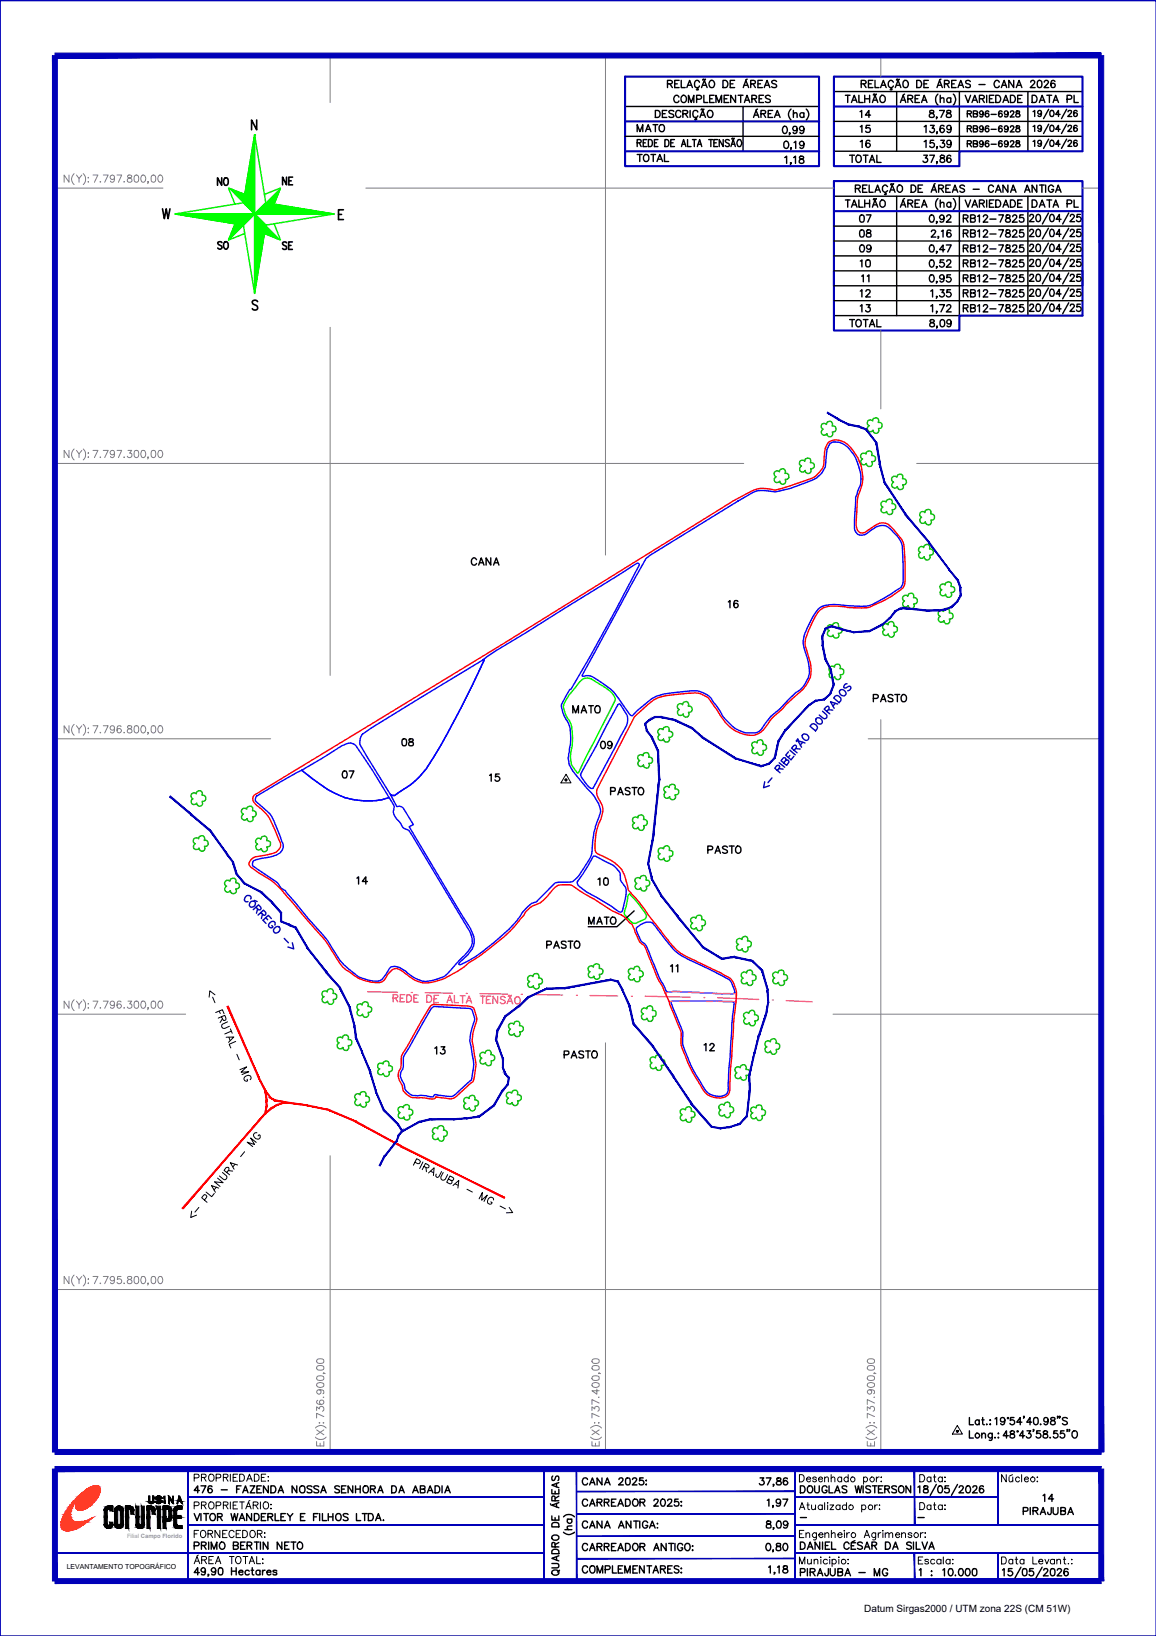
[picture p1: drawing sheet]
<svg xmlns="http://www.w3.org/2000/svg" width="210mm" height="297mm" viewBox="0 0 210 297" stroke-linecap="round" stroke-linejoin="round" font-family="sans-serif">
<defs><g id="words">
<g font-size="4.4">
<text x="154.9" y="22.6">14</text>
<text x="154.9" y="25.4">15</text>
<text x="38.1" y="34.9">NO</text>
<text x="50.1" y="34.9">NE</text>
<text x="114.3" y="30.7">TOTAL</text>
<text x="154.9" y="41.6">07</text>
<text x="38.5" y="46.6">SO</text>
<text x="50.1" y="46.6">SE</text>
<text x="154.9" y="49.7">10</text>
<text x="158.7" y="52.6" transform="rotate(-90 158.7 52.6)">11</text>
<text x="154.9" y="57.9">13</text>
<text x="157.3" y="128.8">PASTO</text>
<text x="107.9" y="137.2">09</text>
<text x="61" y="142.5">07</text>
<text x="87.8" y="143.2">15</text>
<text x="109.7" y="145.7">PASTO</text>
<text x="107.2" y="161.9">10</text>
<text x="127.4" y="156.3">PASTO</text>
<text x="77.6" y="192.6">13</text>
<text x="101.2" y="193.3">PASTO</text>
</g>
<g font-size="4">
<text x="186.3" y="19.8">DATA PL</text>
<text x="114.3" y="25">MATO</text>
<text x="154.9" y="27.9">16</text>
<text x="154.9" y="44.1">08</text>
<text x="154.9" y="46.9">09</text>
<text x="173.6" y="44.1">RB12-7825</text>
<text x="173.6" y="46.9">RB12-7825</text>
<text x="154.9" y="55">12</text>
<text x="173.6" y="55">RB12-7825</text>
<text x="84.3" y="103.7">CANA</text>
<text x="130.9" y="111.5">16</text>
<text x="102.7" y="130.5">MATO</text>
<text x="71.6" y="136.5">08</text>
<text x="63.5" y="161.6">14</text>
<text x="98.1" y="173.2">PASTO</text>
<text x="105.8" y="169">MATO</text>
<text x="123.8" y="177.8" transform="rotate(-90 123.8 177.8)">11</text>
<text x="126.6" y="191.9">12</text>
<text x="188" y="273.8">14</text>
</g>
<g font-size="2.6">
<text x="143.9" y="276.9">-</text>
<text x="165.5" y="276.9">-</text>
</g>
<text font-size="1.8" x="156.9" y="292.6">Datum Sirgas2000 / UTM zona 22S (CM 51W)</text>
<text font-size="1.3" x="12.1" y="284.9">LEVANTAMENTO TOPOGRÁFICO</text>
<text font-size="1.1" fill="#989898" x="23.1" y="279.2">Filial Campo Florido</text>
</g></defs>
<!-- layer: TEXTO -->
<g fill="none" stroke="#0000b8" stroke-width=".25">
<path d="M141.1 139.9l.5-.6-.2-.3-.4 .1-.3 .4 .9 .8M141.4 139.6h.8M141.5 138.5l1 .8M142.7 138.1l.3-.1 .3 .2-.5 .8-1-.9 .6-.5 .3 .1v.2l-.4 .6M143.2 136.5l-.5 .6 .9 .9 .5-.7M143.4 137.1l-.3 .4M143.4 136.2l1 .9M144.2 136.2l.4-.6v-.2l-.2-.1-.7 .5 1 .9M144.5 135.9l.8 .1M144.6 134.5l.1 .1M144.8 134.4l-.2 .1M144.8 134.1l.1 .2"/>
<path d="M144.9 134.2l-.1 .2M145.8 134.8l-.5 .4M145.8 133.3a.62 .62 0 0 1 1 .3 .62 .62 0 0 1-.4 .8 .68 .68 0 0 1-.6-.3 .68 .68 0 0 1 0-.8zM146.2 134.9l-1.3-.4 .6 1.2M147.4 131.5a.69 .69 0 0 1 .7 .1 .69 .69 0 0 1 .2 .8l-.2 .3-1-.8zM148.3 130.4a.69 .69 0 0 1 .8 .2 .69 .69 0 0 1 0 .8 .68 .68 0 0 1-.8-.2 .68 .68 0 0 1 0-.8zM149.4 129.1l.8 .8a.45 .45 0 0 1-.2 .5 .45 .45 0 0 1-.5 0l-.7-.6M150.1 129.2l.5-.6-.3-.4-.7 .6 1.1 .8M150.4 128.8l.8 .1M151.6 126.4a.71 .71 0 0 1 .8 .1 .71 .71 0 0 1 .3 .7l-.3 .4-1-.9zM151.7 127.7l-.4 .5M152.1 127.8l-1.3-.4 .7 1.2"/>
<path d="M152.6 125.3a.67 .67 0 0 1 .8 .1 .67 .67 0 0 1 0 .9 .66 .66 0 0 1-.8-.2 .66 .66 0 0 1 0-.8zM153.8 124.1a.49 .49 0 0 0-.5 .3 .49 .49 0 0 0 0 .5l.9-.3 .3 .1a.58 .58 0 0 1-.6 .7M138.9 141.9l-.3 1.1 1.1-.4M140.2 141.3l-.8 .8M45.5 163.2a.47 .47 0 0 0-.1-.6 .47 .47 0 0 0-.7 .1l-.2 .2a.48 .48 0 0 0-.1 .6 .48 .48 0 0 0 .6 .2M45.6 163.7a.5 .5 0 0 1 .8 .3 .6 .6 0 0 1-.4 .7 .6 .6 0 0 1-.7-.4zM46.2 163.5l.5 .2M46.5 164.7l.5 .5 .4-.2-.5-.7-.9 .9M46.8 165l-.2 .8M47.4 165.7l.5 .5 .2-.1 .2-.3-.5-.5-.9 .8M47.7 166l-.2 .8M48.3 166.6l.3 .4"/>
<path d="M49.3 166.8l-.6-.6-.9 .9 .5 .6M49.8 168.6l.2-.3a.53 .53 0 0 1 .8 .2 .53 .53 0 0 1-.3 .8 .5 .5 0 0 1-.7 0 .5 .5 0 0 1 0-.7zM49.9 168a.47 .47 0 0 0-.1-.7 .47 .47 0 0 0-.7 .1 .54 .54 0 0 0-.4 .6 .54 .54 0 0 0 .6 .5l.3-.2-.2-.3M51.6 170.4l.8 .8M53.1 171.2l.2 1.1-1-.4"/>
</g>
<g fill="none" stroke="#f0f" stroke-width=".25">
<path d="M71.4 181.2h.5l.3-.1 .1-.3-.4-.2h-.5v1.3M71.8 181.2l.4 .7M72.7 181.2h.5M73.5 180.6h-.8l-.1 1.3h.8M73.9 180.6h.4a.7 .7 0 0 1 .4 .7 .7 .7 0 0 1-.4 .6h-.5zM75.1 181.3h.5M75.9 180.7l-.8-.1v1.3h.8M77.5 180.7h.4a.68 .68 0 0 1 .5 .6 .68 .68 0 0 1-.5 .7h-.4zM78.8 181.3h.5M79.6 180.7h-.8v1.3h.8M81.2 182.1l.5-1.4 .4 1.4M81.3 181.6h.7"/>
<path d="M82.5 180.7v1.4h.7M83.6 180.8h.9M84 180.8v1.3M84.7 182.1l.5-1.3 .4 1.3M84.9 181.7h.6M87.2 180.8l.9 .1M87.7 180.9l-.1 1.2M88.3 181.5h.5M89.2 180.9h-.9v1.3h.8M90.4 180.9l-.1 1.3-.8-1.3v1.3M91.7 181.1a.47 .47 0 0 0-.4-.2 .47 .47 0 0 0-.4 .3l.1 .2 .7 .3v.4h-.1a.54 .54 0 0 1-.8-.1M92.1 182.2l.5-1.2 .5 1.3"/>
<path d="M92.3 181.8h.6M92.4 180.7l-.1 .2M92.4 180.7l.2 .1M92.7 180.8h.1M92.8 180.7v.1M93.6 181.1a.54 .54 0 0 1 .7 0 .54 .54 0 0 1 .1 .7 .53 .53 0 0 1-.6 .5 .53 .53 0 0 1-.3-.8z"/>
</g>
<g fill="none" stroke="#f0f" stroke-width=".25">
<path d="M66.8 180.1l5.4 .1M74.7 180.2h.1M77.2 180.2l5 .1M84.7 180.4h.1M87.2 180.4l5 .1M94.7 180.5h.1M97.2 180.6l5 .1M104.6 180.7h.1M107.1 180.7l5 .1M114.6 180.9h.1M117.1 180.9l8.2 .1M120.8 180.3l1.9-.3 7.3 .4 3.7 .1-.1 1.4-6.7-.2-5.4 .1z"/>
<path d="M127.8 181.1h.1M130.3 181.2l7.5 .3M140.3 181.6h.1M142.7 181.7l4.8 .2"/>
</g>
<!-- layer: Margem -->
<path d="M0 .1h209.9v296.9h-209.9zM0 .1v296.9" fill="none" stroke="#0000b8" stroke-width=".25"/>
<g fill="#0000b8" stroke="#0000b8" stroke-width=".18">
<path d="M98.7 266.7l.1 20.1v-20.1zM98.7 266.7l.1 20.1h-.1z"/>
<path d="M10 281.9h88.8zM10 282l88.8-.1z"/>
<path d="M144.4 281.9h55.5zM144.4 282l55.5-.1z"/>
<path d="M34.1 276.8h64.7zM34.1 276.9l64.7-.1z"/>
<path d="M144.4 276.8h55.6zM144.4 276.9l55.6-.1z"/>
<path d="M34.1 271.8h64.7zM34.1 271.9l64.7-.1z"/>
<path d="M34.1 266.7l.1 20.3zM34.1 266.7l.1 20.3z"/>
<path d="M104.6 266.7l.1 20.1zM104.6 266.7l.1 20.1z"/>
<path d="M144.3 266.7l.1 20.1zM144.3 266.7l.1 20.1z"/>
<path d="M166 282l.1 5v-5zM166 282l.1 5h-.1z"/>
<path d="M181.2 282l.1 5zM181.2 282l.1 5z"/>
<path d="M144.4 271.8h36.8zM144.4 271.9l36.8-.1z"/>
<path d="M181.2 266.7l.1 10.2zM181.2 266.7l.1 10.2z"/>
<path d="M166 266.7v10.2h.1zM166 266.7h.1v10.2z"/>
<path d="M104.7 270.7h39.7zM104.7 270.8l39.7-.1z"/>
<path d="M104.7 274.8h39.7zM104.7 274.9l39.7-.1z"/>
<path d="M104.7 278.9h39.7zM104.7 279l39.7-.1z"/>
<path d="M104.7 282.9h39.7zM104.7 283l39.7-.1z"/>
<path d="M199.5 266.7l.9 20.3v-20.3zM199.5 266.7l.9 20.3h-.9z"/>
<path d="M10 287.5h189.9v-.9zM10 286.6h189.9l-189.9 .9z"/>
<path d="M9.5 266.7v20.3h.9zM9.5 266.7h.9v20.3z"/>
<path d="M10 266.3v.9l189.9-.9zM10 267.2l189.9-.9v.9z"/>
<path d="M34.1 266.7l.1 20.2zM34.1 266.7l.1 20.2z"/>
<path d="M10 10.5h189.9v-.9zM10 9.6h189.9l-189.9 .9z"/>
<path d="M9.5 10.1l.9 253.5v-253.5zM9.5 10.1l.9 253.5h-.9z"/>
<path d="M10 263.2v.9l189.9-.9zM10 264.1l189.9-.9v.9z"/>
<path d="M199.5 10.1v253.5h.9zM199.5 10.1h.9v253.5z"/>
</g>
<g fill="none" stroke="#000" stroke-width=".25">
<path d="M27.4 272.8h.1M27.4 273h.1M27.4 272.8l-.2-.2v-1h-.2v1l.2 .3 .2 .1M27.5 272.8l.2-.2v-1h.2v1l-.2 .3-.2 .1M35.3 274.8l.5 1.3 .5-1.3M36.2 270.6h-.9l.6-.8v1.2M36.5 269.8h.9l-.7 1.2M36.5 274.8v1.3M37 274.8h.9M37.4 274.8v1.3M37.9 280v1.3M38.2 275l.3-.2a.63 .63 0 0 1 .6 .7 .63 .63 0 0 1-.7 .5l-.3-.4z"/>
<path d="M38.5 269.9l-.1-.1a.45 .45 0 0 0-.6 .2v.9a.41 .41 0 0 0 .7 .1 .41 .41 0 0 0-.2-.7 .41 .41 0 0 0-.5 .3M39.5 275.4h.7l.1-.5-.8-.1v1.3M39.9 275.4l.4 .7M40.2 270.5h1.1M42 274.8l.2 1.3 .4-1.3 .3 1.3 .3-1.3M43 270.4h.4M43.4 276.1l.5-1.3 .5 1.3M43.6 275.7h.6M43.8 269.8h-.8v1.2M44.1 271l.5-1.2 .4 1.2M44.2 270.6h.7M44.5 280h-.8v1.3h.8"/>
<path d="M45.4 269.8h.9l-.9 1.2h.9M45.7 274.8v1.3l-.9-1.3v1.3M46.2 274.8h.4a.68 .68 0 0 1 .5 .6 .68 .68 0 0 1-.5 .7h-.4zM46.2 280h.8M46.6 280v1.3M46.7 270.4h.5M47.3 280v1.3M47.5 269.8h-.8v1.2h.8M47.5 275.4h.5M48.3 274.8h-.8v1.3h.8M48.6 275.4h.8l.1-.3-.1-.2-.8-.1v1.3M48.6 280v1.3l-.8-1.3v1.3"/>
<path d="M48.7 269.8v1.2l-.9-1.2v1.2M49.1 275.4l.4 .7M49.2 269.8h.4a.66 .66 0 0 1 .5 .6 .66 .66 0 0 1-.5 .6h-.4zM50 274.8v1.3h.7M50.5 271l.5-1.2 .5 1.2M50.7 270.6h.6M51 275.4h.5M51.2 280v1.3l-.9-1.3v1.3M51.8 274.8h-.8v1.3h.8M52.2 274.8l.5 .6 .5-.6M52.5 280h-.8v1.3h.8M52.7 275.4v.7"/>
<path d="M52.8 280h.9M53.3 280v1.3M53.9 269.8v1.2l-.9-1.2v1.2M54.6 275.4h.5M54.7 269.8h.1a.64 .64 0 0 1 .6 .6 .64 .64 0 0 1-.6 .6 .73 .73 0 0 1-.1-1.2zM55.4 274.8h-.8v1.3h.8M56.6 269.9l-.3-.1-.5 .1 .1 .3 .6 .3 .1 .2v.2l-.3 .1-.5-.1M56.9 275.4h.5M57.7 274.8h-.8v1.3M57.9 269.9l-.3-.1-.6 .1 .1 .3 .6 .3 .2 .2v.2l-.3 .1-.6-.1M58 274.8v1.3M58.3 271l.4-1.2 .5 1.2"/>
<path d="M58.4 270.6h.7M58.5 274.8v1.3h.8M59.6 275.4h.9M59.6 274.8v1.3M60.5 274.8v1.3M61.1 275l.2-.2a.64 .64 0 0 1 .7 .6 .64 .64 0 0 1-.7 .7l-.3-.5zM61.6 269.9l-.3-.1-.5 .1v.3l.7 .3 .1 .2v.2l-.3 .1-.5-.1M62 270.4h.5M62.8 269.8h-.8v1.2h.8M63.2 275l-.3-.2-.6 .2 .1 .3 .7 .2 .1 .2-.1 .3-.2 .1-.6-.2M64.1 269.8v1.2l-.9-1.2v1.2M64.6 270.4h.8"/>
<path d="M64.6 269.8v1.2M64.7 274.8v1.3h.8M65.4 269.8v1.2M65.8 274.8h.9M66.2 269.8h.1a.64 .64 0 0 1 .6 .6 .64 .64 0 0 1-.6 .6 .73 .73 0 0 1-.1-1.2zM66.2 274.8v1.3M66.9 274.8h.5a.68 .68 0 0 1 .4 .6 .68 .68 0 0 1-.4 .7h-.5zM67.3 270.4l.7-.1 .2-.3-.2-.2h-.7v1.2M67.7 270.4l.5 .6M68.2 276.1l.5-1.3 .5 1.3M68.4 275.7h.6M68.6 271l.5-1.2 .5 1.2"/>
<path d="M68.7 270.6h.7M69.6 276h.1M71.1 269.8h.4a.68 .68 0 0 1 .5 .6 .68 .68 0 0 1-.5 .6h-.4zM72.4 271l.5-1.2 .5 1.2M72.6 270.6h.6M74.9 271l.5-1.2 .5 1.2M75.1 270.6h.6M76.3 270.4l.7-.1 .2-.1-.1-.3-.8-.1v1.2h.8v-.5l-.2-.1M77.6 271l.5-1.2 .5 1.2M77.8 270.6h.6M79 269.8h.4a.68 .68 0 0 1 .5 .6 .68 .68 0 0 1-.5 .6h-.4zM80.3 269.8v1.2"/>
<path d="M80.8 271l.5-1.2 .4 1.2M80.9 270.6h.7M99.9 273l.2 .3M100.2 275.2v.8h1.3v-.8M100.2 270.5v.7h1.3v-.7M100.2 278.9a.65 .65 0 0 1 .8-.2 .65 .65 0 0 1 .4 .7 .64 .64 0 0 1-.8 .3 .64 .64 0 0 1-.4-.8zM100.4 276.5h.9l.2 .3v.4h-1.3v-.4zM100.4 268l-.2 .3v.4l.4 .1 .3-.7 .4-.1 .2 .3-.1 .4-.1 .1M100.8 272.5v-.7l-.5-.1-.1 .8h1.3M100.8 270.7v.5M100.8 275.5v.5M101 269.4v.5"/>
<path d="M101 273v.6M101.5 272.8l-1.3 .5 1.3 .5M101.5 269.2l-1.3 .4 1.3 .5M101.5 271.6l-.7 .5M102.3 278.2a1.36 1.36 0 0 0 2 0M102.3 275.4a1.36 1.36 0 0 1 2 0M102.6 277.7h1.2M103 275.8h.8M103.2 275.8a.42 .42 0 0 0-.1 .7 .42 .42 0 0 0 .6 0 .42 .42 0 0 0 0-.7M103.8 277.1h-.8v.5l.3 .1M106.7 268.6a.48 .48 0 0 0-.6-.3 .48 .48 0 0 0-.4 .5v.3a.48 .48 0 0 0 .4 .5 .48 .48 0 0 0 .6-.3M106.7 272.5a.48 .48 0 0 0-.6-.3 .48 .48 0 0 0-.4 .5v.3a.48 .48 0 0 0 .4 .5 .48 .48 0 0 0 .6-.3"/>
<path d="M106.7 276.5a.48 .48 0 0 0-.6-.3 .48 .48 0 0 0-.4 .4v.4a.48 .48 0 0 0 .4 .4 .48 .48 0 0 0 .6-.3M107.1 269.6l.5-1.3 .4 1.3M107.1 273.5l.5-1.3 .4 1.3M107.1 277.4l.5-1.2 .4 1.2M107.2 269.2h.7M107.2 273h.7M107.2 277h.7M108.4 272.8l.8-.1 .1-.3-.1-.2h-.8v1.3M108.8 272.8l.5 .7M109.3 268.3v1.3l-.9-1.3v1.3M109.3 276.2v1.2l-.9-1.2v1.2M109.7 272.8l.7-.1 .1-.4-.8-.1v1.3"/>
<path d="M109.8 269.6l.5-1.3 .5 1.3M109.8 277.4l.5-1.2 .5 1.2M110 269.2h.6M110 277h.6M110.2 272.8l.4 .7M111 272.8h.5M111.8 272.2h-.8v1.3h.8M112.2 273.5l.5-1.3 .5 1.3M112.3 277.4l.5-1.2 .5 1.2M112.4 268.6l.2-.3h.3l.2 .2-.2 .5-.6 .6h.9M112.4 273h.6M112.5 277h.6"/>
<path d="M113.6 272.2h.4a.68 .68 0 0 1 .4 .6 .68 .68 0 0 1-.4 .7h-.4zM113.7 268.4h.6l.1 .5a.53 .53 0 0 1-.5 .7 .87 .87 0 0 1-.2-1.2zM114.6 276.2v1.2l-.9-1.2v1.2M114.9 268.6l.2-.3 .4 .1 .1 .1a1.67 1.67 0 0 1-.8 1.1h.9M115 272.4l.2-.2a.63 .63 0 0 1 .7 .7 .63 .63 0 0 1-.8 .5l-.2-.4zM115.1 276.2h.8M115.5 276.2v1.2M116.2 276.2v1.2M116.2 272.8l.8-.1 .1-.3-.3-.2h-.6v1.3M116.7 272.8l.4 .7M116.8 268.3h-.6l-.1 .6a.46 .46 0 0 1 .7 0 .46 .46 0 0 1-.1 .7 .46 .46 0 0 1-.7-.2M117.3 268.8h.1z"/>
<path d="M117.3 269.6h.1zM117.6 276.5a.48 .48 0 0 0-.5-.3 .48 .48 0 0 0-.4 .4v.4a.47 .47 0 0 0 .4 .5 .47 .47 0 0 0 .5-.5h-.3M117.9 277.4l.5-1.2 .6 1.2M118.2 277h.5M118.7 272.5l.3-.3 .4 .1 .1 .2-.2 .4-.6 .6h.8M119.3 276.6l.1 .1zM119.4 277.4h.1M120.1 272.2h.2a.65 .65 0 0 1 .5 .6 .65 .65 0 0 1-.5 .7 .79 .79 0 0 1-.2-1.3zM121.2 272.5l.1-.2 .2-.1h.4l.1 .2-.2 .5-.6 .6h.8M123.1 272.2h-.5l-.1 .5a.45 .45 0 0 1 .7 0 .45 .45 0 0 1-.1 .7 .45 .45 0 0 1-.7-.2M123.7 272.7h.1zM123.7 273.3v.2z"/>
<path d="M138 268.3h.7l-.4 .5a.44 .44 0 0 1 .3 .7 .44 .44 0 0 1-.7-.1M139.1 268.3h.9l-.6 1.3M139.3 276.2l-.1 .3 .2 .1a.51 .51 0 0 1 .5 .2 .51 .51 0 0 1 .1 .6h-.6l-.3-.2a.6 .6 0 0 1 .8-.6v-.4zM139.3 272.4l.3-.2v1.3M140.4 273.4h-.1h.1l-.1 .3M140.5 269.6l-.1-.1 .1 .2-.1 .2M140.5 277.4h-.1h.1l-.1 .3M141.1 268.4v.2l.1 .2a.49 .49 0 0 1 .5 .2 .49 .49 0 0 1 0 .6h-.4l-.2-.1a.48 .48 0 0 1 0-.5 .48 .48 0 0 1 .5-.2l.2-.3a.5 .5 0 0 0-.7-.1zM141.2 276.2a.42 .42 0 0 1 .6 .2l.1 .5-.2 .5h-.5a.92 .92 0 0 1 0-1.2zM141.7 272.6a.41 .41 0 0 1-.6 .3 .41 .41 0 0 1-.1-.6 .41 .41 0 0 1 .7 .1v.2a.59 .59 0 0 1-.5 .9l-.2-.2M142.2 272.2h.8l-.6 1.3M143 268.5l-.1-.1-.3-.1a.69 .69 0 0 0-.4 .7 .69 .69 0 0 0 .5 .6 .39 .39 0 0 0 .3-.4 .39 .39 0 0 0-.4-.4 .39 .39 0 0 0-.4 .4"/>
<path d="M143 276.6a.4 .4 0 0 1-.5 .4 .4 .4 0 0 1-.2-.6 .4 .4 0 0 1 .7-.1 .63 .63 0 0 1 .1 .8 .63 .63 0 0 1-.7 .3l-.1-.1M145.3 280h.5a.71 .71 0 0 1 .4 .6 .71 .71 0 0 1-.4 .7h-.5zM145.3 269.8h.5a.68 .68 0 0 1 .4 .6 .68 .68 0 0 1-.4 .6h-.5zM146.7 269.9l.2-.1a.62 .62 0 0 1 .7 .6 .62 .62 0 0 1-.7 .6l-.3-.4zM147.9 269.8v.9l.4 .3a.36 .36 0 0 0 .5-.3v-.9M148.8 280v1.3l-.8-1.3v1.3M149.4 280v1.3M150.2 270.1a.46 .46 0 0 0-.6-.3 .46 .46 0 0 0-.3 .4v.4a.45 .45 0 0 0 .4 .5 .45 .45 0 0 0 .5-.5h-.3M150.5 269.8v1.2h.8M150.7 280h-.8v1.3h.8M151 280v1.3h.8M151.6 271l.5-1.2 .4 1.2"/>
<path d="M151.8 270.6h.6M153.8 269.9l-.3-.1-.6 .1 .1 .3 .6 .3 .2 .2v.2l-.3 .1-.6-.1M155.2 279.7l-.5 .3M155.3 269.8l.3 1.2 .3-1.2 .3 1.2 .3-1.2M156.7 269.8v1.2M158.1 269.9l-.3-.1h-.5v.4l.6 .3 .2 .4-.3 .1h-.5l-.1-.1M158.4 269.8h.9M158.8 269.8v1.2M159.5 270.4h.5M160.3 269.8h-.8v1.2h.8M160.7 270.4l.7-.1 .1-.1v-.3l-.8-.1v1.2M160.8 280h.4a.71 .71 0 0 1 .5 .6 .71 .71 0 0 1-.5 .7h-.4z"/>
<path d="M161.1 270.4l.4 .6M162.8 269.9l-.3-.1-.6 .1 .2 .3 .6 .3v.5h-.4l-.4-.1M163.3 269.9l.2-.1a.62 .62 0 0 1 .7 .7 .62 .62 0 0 1-.8 .5l-.2-.4zM165.4 269.8v1.2l-.9-1.2v1.2M165.9 280v1.3M166.4 280v1.3h.7M166.7 270l.3-.2v1.2M167.4 280l.5 1.3 .5-1.3M167.8 269.8v.4l.4 .1a.36 .36 0 0 1 .3 .4 .36 .36 0 0 1-.3 .3h-.4l-.1-.2a.6 .6 0 0 1 .7-.6v-.4zM170 269.5l-1.1 2M170.5 269.8a.42 .42 0 0 1 .6 .2 .62 .62 0 0 1 .1 .7 .62 .62 0 0 1-.6 .3h-.1a.92 .92 0 0 1 0-1.2zM172.3 269.8h-.7v.5a.46 .46 0 0 1 .7 0 .46 .46 0 0 1-.1 .7 .46 .46 0 0 1-.7-.2"/>
<path d="M173.9 269.5l-1.1 2M174.2 270.1l.1-.3h.4l.2 .4-.8 .8h.9M175.6 269.8a.42 .42 0 0 1 .5 .2 .62 .62 0 0 1 .2 .7 .62 .62 0 0 1-.6 .3h-.1a.92 .92 0 0 1 0-1.2zM176.7 270.1l.1-.3h.4l.2 .4-.8 .8h.9M178.6 269.9l-.1-.1a.45 .45 0 0 0-.6 .2v.9a.41 .41 0 0 0 .6 .1 .41 .41 0 0 0-.1-.7 .41 .41 0 0 0-.6 .3M185.8 274.4l.8-.1v-.5l-.8-.1v1.3M193.9 275l.5-1.3 .5 1.3M194.1 274.6h.6M35.3 280.7l.7-.1 .2-.4-.4-.2h-.5v1.3M36.2 285.5h-.9l.6-.9v1.3M36.6 280.6l.8-.1v-.4l-.8-.1v1.3M37 280.6l.4 .7"/>
<path d="M37.3 285.1a.41 .41 0 0 1-.6 .3 .41 .41 0 0 1-.1-.6 .41 .41 0 0 1 .7 0v.3a.59 .59 0 0 1-.5 .8l-.2-.1M37.9 285.9l-.1-.1 .1 .2-.1 .2M38.4 281.3v-1.3l.5 1.3 .5-1.3v1.3M39.2 285.1a.41 .41 0 0 1-.6 .3 .41 .41 0 0 1-.1-.6 .41 .41 0 0 1 .6 0l.1 .3a.59 .59 0 0 1-.5 .8l-.3-.1M39.8 284.7a.41 .41 0 0 1 .6 .2l.1 .3a.53 .53 0 0 1-.5 .7 .87 .87 0 0 1-.2-1.2zM40 280.2a.6 .6 0 0 1 .9 .1 .6 .6 0 0 1-.3 .9 .6 .6 0 0 1-.8-.2 .6 .6 0 0 1 .2-.8zM42 284.6v1.3M42 285.3h.9M42.4 280.6h.6l.3-.4-.3-.2h-.6v1.3h.6l.2-.1 .1-.3-.3-.3M42.9 284.6v1.3M43.4 285.4h.7a.4 .4 0 0 0-.6-.3 .4 .4 0 0 0-.1 .7l.3 .1 .4-.1M43.7 280.6h.5"/>
<path d="M44.9 280.6l.8-.1v-.4l-.8-.1v1.3M45.3 285.3a.43 .43 0 0 0-.7-.1 .43 .43 0 0 0 0 .6 .43 .43 0 0 0 .7 0M45.3 280.6l.4 .7M45.6 285.1h.5M45.8 284.6v1.3h.3M47.2 285.3a.41 .41 0 0 0-.6-.1 .41 .41 0 0 0 0 .6 .41 .41 0 0 0 .6 0M47.2 285.1v.8M47.7 285.1v.8M48.1 285.1a.36 .36 0 0 0-.4 .3M48.5 285.4h.7a.4 .4 0 0 0-.6-.3 .4 .4 0 0 0-.1 .7l.3 .1 .4-.1M50.2 285.3l-.2-.2h-.4v.2v.1l.6 .2v.3h-.4l-.2-.1M51.7 280.6h.5"/>
<path d="M54.1 280.2a.46 .46 0 0 1 .5-.2 .46 .46 0 0 1 .3 .5 .55 .55 0 0 1-.4 .8 .55 .55 0 0 1-.5-.8zM100.2 283.9h.9a.4 .4 0 0 1 .4 .4 .4 .4 0 0 1-.4 .4h-.9M100.2 285.3a.65 .65 0 0 1 .8-.3 .65 .65 0 0 1 .4 .7 .64 .64 0 0 1-.8 .3 .64 .64 0 0 1-.4-.7zM100.2 281.5a.7 .7 0 0 1 .9-.2 .7 .7 0 0 1 .4 .8h-1.3zM100.8 280.9v-.8h-.5l-.1 .8h1.3M101 282.6v.6M101.5 282.5l-1.3 .4 1.3 .5M101.5 280.1l-.7 .3M101.6 285.1l-.4 .3M106.7 280.5a.48 .48 0 0 0-.6-.3 .48 .48 0 0 0-.4 .5 .54 .54 0 0 0 .2 .7 .54 .54 0 0 0 .7-.1l.1-.1M106.7 284.6a.48 .48 0 0 0-.6-.3 .48 .48 0 0 0-.4 .5 .54 .54 0 0 0 .2 .7 .54 .54 0 0 0 .7-.1l.1-.1M107.1 281.5l.5-1.3 .4 1.3"/>
<path d="M107.2 284.5a.53 .53 0 0 1 .7-.1 .53 .53 0 0 1 .1 .7 .49 .49 0 0 1-.5 .5 .49 .49 0 0 1-.4-.5zM107.2 281.1h.7M108.4 280.8h.8l.1-.3-.1-.2-.8-.1v1.3M108.4 285.6v-1.3l.5 1.3 .5-1.3v1.3M108.8 280.8l.5 .7M109.7 280.8l.8-.1v-.3l-.8-.2v1.3M109.9 285l.8-.1 .1-.2-.1-.4h-.8v1.3M110.2 280.8l.4 .7M111 280.8h.5M111.2 284.3v1.3h.8M111.8 280.2h-.8v1.3h.8M112.2 281.5l.5-1.3 .5 1.3"/>
<path d="M112.3 284.9h.5M112.4 281.1h.6M113.1 284.3h-.8v1.3h.8M113.5 285.6v-1.3l.4 1.3 .5-1.3v1.3M113.6 280.2h.4a.71 .71 0 0 1 .4 .7 .71 .71 0 0 1-.4 .6h-.4zM114.9 284.9h.5M115.1 280.3a.64 .64 0 0 1 .8 .5 .64 .64 0 0 1-.7 .7 .78 .78 0 0 1-.1-1.2zM115.7 284.3h-.8v1.3h.8M116.2 280.8h.8l.1-.3-.1-.2-.8-.1v1.3M116.7 280.8l.4 .7M117 284.3v1.3l-.9-1.3v1.3M117.5 284.3h.8"/>
<path d="M117.9 284.3v1.3M118.6 285.6l.5-1.3 .4 1.3M118.7 281.5l.5-1.3 .5 1.3M118.7 285.1h.7M118.9 281.1h.6M119.9 284.9l.8-.1 .1-.2-.1-.3h-.8v1.3M120.4 284.9l.4 .7M120.9 280.2v1.3l-.8-1.3v1.3M121.2 284.9h.6M121.4 280.2h.9M121.9 280.2v1.3M122 284.3h-.8v1.3h.8"/>
<path d="M122.6 280.2v1.3M123.3 284.5l-.3-.2-.6 .2 .2 .3 .6 .3 .1 .3a.51 .51 0 0 1-.9 0M123.7 285.5h.1zM123.7 284.7v.1zM124 280.5a.48 .48 0 0 0-.6-.3 .48 .48 0 0 0-.4 .5 .54 .54 0 0 0 .2 .7 .54 .54 0 0 0 .7-.1l.1-.3h-.3M124.6 280.3a.66 .66 0 0 1 .8 .4 .66 .66 0 0 1-.4 .8 .69 .69 0 0 1-.7-.4 .69 .69 0 0 1 .3-.8zM125.7 281.5h.1zM125.8 280.7v.1zM139.3 280.3a.42 .42 0 0 1 .6 .2 .66 .66 0 0 1-.5 1 .84 .84 0 0 1-.1-1.2zM139.6 284.6l.3-.3v1.3M140.4 281.5h-.1h.1l-.1 .3M140.7 285.5h-.2h.2l-.2 .3"/>
<path d="M141.1 280.3a.27 .27 0 0 0-.1 .2 .27 .27 0 0 0 .2 .2 .46 .46 0 0 1 .5 .2 .46 .46 0 0 1 0 .6h-.5l-.3-.2a.47 .47 0 0 1 .2-.5 .47 .47 0 0 1 .5-.1l.1-.2v-.2zM141.2 284.6l.3-.3v1.3M142.3 284.3v.4l.5 .2a.38 .38 0 0 1 .1 .6 .42 .42 0 0 1-.7 0 .42 .42 0 0 1 .3-.7l.4-.1v-.4zM142.4 280.3a.42 .42 0 0 1 .6 .2 .66 .66 0 0 1-.5 1 .84 .84 0 0 1-.1-1.2zM145.3 285.5l.7-.1 .1-.5-.8-.1v1.3M146.6 281.3l.5-1.3 .5 1.3M146.6 284.8v1.3M146.8 280.9h.6M147.1 285.4h.8l.1-.3-.1-.3h-.8v1.3M147.5 285.4l.5 .7M148.4 286.1l.5-1.3 .5 1.3M148.6 285.7h.6"/>
<path d="M149.9 280.6h.4M150.4 284.8l-.1 1.2-.3 .1-.2-.4M150.7 284.8l.1 1.1a.43 .43 0 0 0 .5 .2 .43 .43 0 0 0 .3-.4v-.9M152.1 285.4l.9-.1v-.4l-.9-.1v1.3l.9-.1v-.5l-.3-.1M153.4 286.1l.5-1.3 .5 1.3M153.6 285.7h.6M154.2 280.3a.48 .48 0 0 0-.6-.3 .48 .48 0 0 0-.4 .5 .53 .53 0 0 0 .3 .7 .53 .53 0 0 0 .7-.2M154.6 280.7h.4M155.4 280.1h-.8v1.2h.8M156 285.5h1.1M156.6 280.2a.49 .49 0 0 0-.5-.2 .49 .49 0 0 0-.4 .3l.8 .4 .1 .4a.62 .62 0 0 1-.9 0M157 281.3l.4-1.3 .5 1.3"/>
<path d="M157.1 280.9h.7M158.3 280.6l.8-.1v-.4l-.8-.1v1.3M158.7 286.1v-1.3l.6 1.3 .4-1.3v1.3M158.7 280.6l.5 .7M161.2 285.1a.48 .48 0 0 0-.6-.3 .48 .48 0 0 0-.4 .5 .54 .54 0 0 0 .2 .7 .54 .54 0 0 0 .7-.1l.1-.3h-.3M162.1 281.3l.5-1.3 .5 1.3M162.3 280.9h.6M165.5 280.2a.46 .46 0 0 0-.5-.2 .46 .46 0 0 0-.4 .3l.8 .5v.4a.6 .6 0 0 1-.8-.1M166.9 285.1l.3-.3v1.3M168.7 281.3l.5-1.3 .4 1.3M168.8 280.9h.7M169.1 285.3h.1z"/>
<path d="M169.1 286h.1zM171.2 285.1l.3-.3v1.3M172.4 284.8a.42 .42 0 0 1 .6 .3 .66 .66 0 0 1-.4 1 .84 .84 0 0 1-.2-1.3zM173.5 286v.1v-.1M174.2 284.8a.42 .42 0 0 1 .6 .3 .66 .66 0 0 1-.4 1 .84 .84 0 0 1-.2-1.3zM175.5 284.8a.42 .42 0 0 1 .6 .3 .66 .66 0 0 1-.5 1 .84 .84 0 0 1-.1-1.3zM176.7 284.8a.47 .47 0 0 1 .6 .3v.8a.41 .41 0 0 1-.3 .2 .41 .41 0 0 1-.4-.2l-.1-.5zM182 285.1l.3-.3v1.3M183.8 284.8h-.7v.6a.47 .47 0 0 1 .7 0 .47 .47 0 0 1-.1 .7 .47 .47 0 0 1-.7-.2M185.4 284.6l-1.1 1.9M185.8 284.8a.47 .47 0 0 1 .6 .3v.8a.41 .41 0 0 1-.3 .2 .41 .41 0 0 1-.4-.2l-.1-.5zM187.6 284.8h-.6l-.1 .6a.46 .46 0 0 1 .7-.1 .46 .46 0 0 1-.1 .7 .46 .46 0 0 1-.6-.1"/>
<path d="M189.2 284.6l-1.1 1.9M189.5 285.1l.2-.3h.3l.2 .4-.8 .9h.9M190.9 284.8a.47 .47 0 0 1 .6 .3v.8a.41 .41 0 0 1-.4 .2 .41 .41 0 0 1-.3-.2l-.1-.5zM192 285.1l.1-.3h.4l.2 .4-.8 .9h.9M193.9 285l-.1-.2a.42 .42 0 0 0-.5 .3 .66 .66 0 0 0 .3 1 .41 .41 0 0 0 .4-.4 .41 .41 0 0 0-.4-.4 .41 .41 0 0 0-.4 .4"/>
</g>
<g fill="none" stroke="#000" stroke-width=".18">
<path d="M35.3 268.3h.7l.2-.2-.2-.4h-.7v1.2M35.3 273.4l.7-.1 .2-.4-.2-.2h-.7v1.3M35.3 278.5h.5M36.1 277.9h-.8v1.3M36.5 278a.6 .6 0 0 1 .8 .1 .6 .6 0 0 1 0 .9l-.2 .1a.59 .59 0 0 1-.7-.2 .59 .59 0 0 1 0-.7zM36.6 268.3l.7-.1 .1-.4-.8-.1v1.2M36.6 273.3l.7-.1 .1-.4-.8-.1v1.3M37 268.3l.4 .6M37 273.3l.4 .7M37.8 278.5l.8-.1v-.4l-.8-.1v1.3M38.1 267.7a.62 .62 0 0 1 .8 .6 .62 .62 0 0 1-.8 .6l-.2-.4v-.5zM38.1 272.7a.62 .62 0 0 1 .8 .6 .62 .62 0 0 1-.8 .6l-.2-.4v-.5z"/>
<path d="M38.2 278.5l.4 .7M39.2 268.3l.8-.1v-.4l-.8-.1v1.2M39.2 273.4l.8-.2v-.4l-.8-.1v1.3M39.9 277.9v1.3l-.9-1.3v1.3M40.4 278.5h.5M40.6 268.3l.7-.1 .1-.4-.8-.1v1.2M40.6 273.3l.7-.1 .1-.4-.8-.1v1.3M41 268.3l.4 .6M41 273.3l.4 .7M41.2 277.9h-.8v1.3h.8M41.8 267.7v1.2M41.8 272.7v1.3"/>
<path d="M42.3 268.3h.5M42.3 273.3h.5M42.5 278.2a.48 .48 0 0 0-.6-.3 .48 .48 0 0 0-.3 .5 .53 .53 0 0 0 .2 .7 .53 .53 0 0 0 .7-.2M42.9 278.5h.5M43.1 267.7h-.8v1.2h.8M43.1 272.7h-.8v1.3h.8M43.5 267.7h.4a.68 .68 0 0 1 .5 .6 .68 .68 0 0 1-.5 .6h-.4zM43.5 272.7h.9M43.7 277.9h-.8v1.3h.8M43.9 272.7v1.3M44.1 277.9a.71 .71 0 0 1 .8 .3v.2a.62 .62 0 0 1-.4 .8h-.4zM44.6 274l.5-1.3 .5 1.3"/>
<path d="M44.8 268.9l.5-1.2 .5 1.2M44.8 273.5h.6M45 268.5h.6M45.4 272.4l-.3 .2M45.5 278a.6 .6 0 0 1 .8 .1 .6 .6 0 0 1-.1 .9l-.1 .1a.59 .59 0 0 1-.7-.2 .59 .59 0 0 1 0-.7zM46 273.3l.7-.1 .2-.3-.2-.2h-.7v1.3M46.2 267.7h.4a.68 .68 0 0 1 .5 .6 .68 .68 0 0 1-.5 .6h-.4zM46.4 273.3l.5 .7M46.7 278.5l.8-.1v-.4l-.8-.1v1.3M47.2 278.5l.4 .7M47.3 272.7v1.3M47.5 268.3h.5"/>
<path d="M48 272.7a.62 .62 0 0 1 .8 .6 .62 .62 0 0 1-.8 .6l-.2-.4v-.5zM48 278.4h.1zM48 279.1h.1zM48.3 267.7h-.8v1.2h.8M48.6 268.1h.2zM48.6 268.9h.2zM49.1 273.2h.2zM49.2 273.8v.2zM145.2 267.7h.4a.71 .71 0 0 1 .4 .7 .71 .71 0 0 1-.4 .7h-.4zM145.2 274.1l.4-1.3 .5 1.3M145.2 278.5h.4M145.3 273.7h.7"/>
<path d="M146 277.9h-.8v1.3h.8M146.3 278.5l.3-.2 .3 .1 .1 .8M146.3 278.3v.9M146.4 268.5h.8a.42 .42 0 0 0-.5-.3 .42 .42 0 0 0-.3 .5 .42 .42 0 0 0 .4 .4l.4-.3M146.5 273.2h.4M146.7 272.8v1l.1 .3h.2M147.4 273.2v.9h.5l.2-.3M148.1 273.2v.9M148.3 268.4a.37 .37 0 0 0-.4-.2 .37 .37 0 0 0-.3 .2v.1l.5 .1 .2 .2a.37 .37 0 0 1-.4 .3 .37 .37 0 0 1-.3-.3M148.3 278.3v1l-.2 .3h-.4M148.3 278.5a.42 .42 0 0 0-.7-.1 .42 .42 0 0 0 0 .6 .42 .42 0 0 0 .7 0M148.6 268.5h.8a.4 .4 0 0 0-.6-.3 .4 .4 0 0 0-.1 .6 .37 .37 0 0 0 .3 .3 .37 .37 0 0 0 .4-.3"/>
<path d="M148.7 278.7h.7a.42 .42 0 0 0-.7-.2 .42 .42 0 0 0 .3 .7l.4-.2M149.3 273.4a.42 .42 0 0 0-.6 0 .42 .42 0 0 0 0 .6 .42 .42 0 0 0 .6-.1M149.3 273.2v.9M149.7 268.4l.3-.2 .4 .1v.8M149.7 268.2v.9M149.7 272.8v1.3M149.8 278.5l.3-.2 .3 .1 .1 .8M149.8 278.3v.9M150.3 272.8l.1 .1zM150.3 273.2v.9M150.7 273.2h.7l-.7 .9h.7M150.9 268.4l.3-.2 .3 .1 .1 .8"/>
<path d="M150.9 267.7v1.4M151 278.5l.3-.2 .3 .1v.8M151 277.9v1.3M152.1 278.7h.8a.42 .42 0 0 0-.7-.2 .42 .42 0 0 0 .2 .7l.5-.2M152.5 273.4a.42 .42 0 0 0-.6 0 .42 .42 0 0 0 0 .6 .42 .42 0 0 0 .6-.1M152.5 273.2v.9M152.8 268.4a.4 .4 0 0 0-.6-.1 .4 .4 0 0 0 0 .6 .4 .4 0 0 0 .6-.1M152.8 268.2v.9M153.3 277.9v.1zM153.3 278.3v.9M153.7 273.4a.42 .42 0 0 0-.6 0 .42 .42 0 0 0 0 .6 .42 .42 0 0 0 .6-.1M153.7 272.8v1.3"/>
<path d="M153.8 278.3v.9M154 268.4a.42 .42 0 0 0-.6-.1 .42 .42 0 0 0 0 .6 .42 .42 0 0 0 .6-.1M154 267.7v1.4M154.3 278.3l-.4 .1-.1 .3M156.5 273.4a.42 .42 0 0 1 .6 0 .42 .42 0 0 1 0 .6 .42 .42 0 0 1-.6-.1M156.5 273.2v1.3M156.8 268.4a.4 .4 0 0 1 .6-.1 .4 .4 0 0 1 0 .6 .4 .4 0 0 1-.6-.1M156.8 268.2v1.3M156.9 279.2l.5-1.3 .5 1.3M157.1 278.8h.6M158.8 273.2v.9M159 278.3v1.2l-.5 .1"/>
<path d="M159 278.5a.4 .4 0 0 0-.6-.1 .4 .4 0 0 0 0 .6 .4 .4 0 0 0 .6 0M159.1 268.2v.9M159.3 273.2a.38 .38 0 0 0-.5 .4M159.5 278.3v.9M159.6 268.2l-.3 .1-.2 .2M159.6 273.3h.2zM159.7 274v.1zM159.9 268.3h.2zM159.9 269h.2zM159.9 278.3l-.3 .1-.1 .3M160.3 277.9v.1zM160.3 278.3v.9"/>
<path d="M160.7 278.5l.4-.2 .3 .1v.8M160.7 278.3v.9M161.4 278.5l.4-.2 .3 .1v.8M162.6 278.7h.8a.4 .4 0 0 0-.6-.4 .4 .4 0 0 0-.1 .7l.1 .1a.38 .38 0 0 0 .6-.1M163.7 278.5l.3-.2 .3 .1 .1 .8M163.7 278.3v.9M165.6 278.5a.37 .37 0 0 0-.4-.2 .37 .37 0 0 0-.3 .2l.6 .3 .1 .2a.37 .37 0 0 1-.4 .2 .37 .37 0 0 1-.3-.2M167 267.7h.4a.69 .69 0 0 1 .5 .7 .69 .69 0 0 1-.5 .7h-.4zM167 272.8h.4a.66 .66 0 0 1 .5 .7 .66 .66 0 0 1-.5 .6h-.4zM167.1 278.3v.9M167.6 278.3l-.3 .1-.2 .3M167.9 279.1h.2z"/>
<path d="M168 278.3v.1zM169 268.4a.4 .4 0 0 0-.6-.1 .4 .4 0 0 0 0 .6 .4 .4 0 0 0 .6-.1M169 273.4a.41 .41 0 0 0-.6 0 .41 .41 0 0 0 0 .6 .41 .41 0 0 0 .6-.1M169 268.2v.9M169 273.2v.9M169.5 273.2h.4M169.5 268.2h.4M169.7 267.7v1.1v.2l.3 .1M169.7 272.8v1.3h.3M171.1 268.4a.42 .42 0 0 0-.6-.1 .42 .42 0 0 0 0 .6 .42 .42 0 0 0 .6-.1M171.1 273.4a.42 .42 0 0 0-.6 0 .42 .42 0 0 0 0 .6 .42 .42 0 0 0 .6-.1M171.1 268.2v.9"/>
<path d="M171.1 273.2v.9M171.5 273.3h.2zM171.6 268.2v.1zM171.6 268.9v.2zM171.6 274v.1zM182.7 267.7v1.4l-.8-1.4v1.4M183.2 268.2v.6l.2 .3h.2l.3-.3M183.9 267.7l-.6 .3M183.9 268.2v.9M185.1 268.4a.4 .4 0 0 0-.6-.1 .4 .4 0 0 0 0 .6 .4 .4 0 0 0 .6-.1M185.5 267.7v1.4M186 268.5h.7v-.1a.4 .4 0 0 0-.6-.1 .4 .4 0 0 0 0 .6 .4 .4 0 0 0 .6-.1"/>
<path d="M188.3 268.2v.1zM188.3 268.9v.2zM35.3 283.9l.5-1.3 .5 1.3M35.5 283.4h.6M36 282.3l-.2 .2M36.6 283.2h.6l.3-.3-.1-.3h-.8v1.3M37.1 283.2l.4 .7M37.9 283.2h.5M38.7 282.6h-.8v1.3h.8M39.1 283.9l.5-1.3 .5 1.3M39.3 283.4h.6M41.7 282.6h.8"/>
<path d="M42.1 282.6v1.3M42.9 282.8a.6 .6 0 0 1 .8 .1 .6 .6 0 0 1-.1 .8 .6 .6 0 0 1-.8-.1 .6 .6 0 0 1 .1-.8zM44.1 282.6h.9M44.6 282.6v1.3M45.3 283.9l.4-1.3 .5 1.3M45.4 283.4h.7M46.6 282.6v1.3h.7M47.7 283.8h.1zM47.7 283v.2zM145.2 284v-1.3l.4 1.3 .5-1.3v1.3M146.6 283.1l.1 .8 .3 .1 .3-.3M147.3 283.1v.9"/>
<path d="M147.8 283.4l.2-.2h.4l.1 .8M147.8 283.1v.9M149 282.7h.1zM149.1 283.1v.9M150.2 283.3a.42 .42 0 0 0-.6-.1 .42 .42 0 0 0 0 .6 .42 .42 0 0 0 .6 0M150.6 282.7h.1zM150.7 283.1v.9M151.1 283.3a.42 .42 0 0 1 .6-.1 .42 .42 0 0 1 0 .6 .42 .42 0 0 1-.6 0M151.1 283.1v1.3M152.3 282.7v.1zM152.3 283.1v.9M153.9 283.2h.2z"/>
<path d="M153.9 283.9h.2zM166.8 283.3h.5M167.6 282.7h-.8v1.3h.8M168.6 283.3l-.2-.2-.4 .1v.2l.4 .1 .2 .3-.2 .2-.4-.1-.1-.1M169.7 283.3a.41 .41 0 0 0-.6-.1 .41 .41 0 0 0 0 .6 .41 .41 0 0 0 .6 0M170.9 283.3a.42 .42 0 0 0-.7-.1 .42 .42 0 0 0 0 .6 .42 .42 0 0 0 .7 0M170.9 283.1v.9M171.3 282.7v1.3M172.5 283.3a.42 .42 0 0 0-.6-.1 .42 .42 0 0 0 0 .6 .42 .42 0 0 0 .6 0M172.5 283.1v.9M172.9 283.2h.2zM172.9 283.9h.2z"/>
<path d="M181.9 282.7h.4a.68 .68 0 0 1 .4 .6 .68 .68 0 0 1-.4 .7h-.4zM183.9 283.3a.41 .41 0 0 0-.6-.1 .41 .41 0 0 0 0 .6 .41 .41 0 0 0 .6 0M183.9 283.1v.9M184.3 283.1h.5M184.5 282.7v1l.1 .2 .2 .1M185.9 283.3a.41 .41 0 0 0-.6-.1 .41 .41 0 0 0 0 .6 .41 .41 0 0 0 .6 0M185.9 283.1v.9M187.5 282.7v1.3h.8M188.6 283.5h.8l-.2-.3a.43 .43 0 0 0-.5 .1 .43 .43 0 0 0 .1 .6 .43 .43 0 0 0 .6-.1M189.7 283.1l.4 .9 .4-.9M191.5 283.3a.42 .42 0 0 0-.7-.1 .42 .42 0 0 0 0 .6 .42 .42 0 0 0 .7 0M191.5 283.1v.9"/>
<path d="M191.9 283.4l.2-.2h.4l.1 .8M191.9 283.1v.9M193.1 283.1h.4M193.3 282.7v1v.2l.2 .1M194 283.9h-.1h.2M194.6 283.2h.1zM194.6 283.9h.1z"/>
<circle cx="154.5" cy="273.7" r=".43"/>
<circle cx="154.9" cy="268.6" r=".43"/>
<circle cx="155" cy="278.7" r=".44"/>
<circle cx="158.1" cy="273.7" r=".43"/>
<circle cx="158.4" cy="268.6" r=".43"/>
<circle cx="166.4" cy="278.7" r=".43"/>
<circle cx="187.5" cy="268.6" r=".43"/>
<circle cx="153.2" cy="283.5" r=".43"/>
</g>
<!-- layer: SETA_NORTE -->
<g fill="none" stroke="#0f0" stroke-width=".25">
<path d="M31.8 38.8l12.4-2 2-12.3 2.1 12.3 12.3 2-12.3 2.1-2.1 12.4-2-12.4zM31.8 38.8h28.8M32 38.8v.1M32.1 38.8v.1M32.3 38.8l-.1 .1M32.4 38.8l-.1 .1M32.5 38.8l-.1 .1M32.6 38.8l-.1 .2M32.8 38.8l-.2 .2M32.9 38.8l-.2 .2M33 38.8l-.1 .2M33.1 38.8l-.2 .3"/>
<path d="M33.3 38.8l-.2 .3M33.4 38.8l-.3 .3M33.5 38.8l-.2 .3M33.7 38.8l-.3 .3M33.8 38.8l-.3 .3M33.9 38.8l-.3 .3M34 38.8l-.3 .4M34.2 38.8l-.4 .4M34.3 38.8l-.4 .4M34.4 38.8l-.4 .4M34.5 38.8l-.3 .4M34.7 38.8l-.5 .5"/>
<path d="M34.8 38.8l-.4 .5M34.9 38.8l-.4 .5M35.1 38.8l-.5 .5M35.2 38.8l-.5 .5M35.3 38.8l-.5 .6M35.4 38.8l-.5 .6M35.6 38.8l-.6 .6M35.7 38.8l-.6 .6M35.8 38.8l-.6 .6M35.9 38.8l-.6 .6M36.1 38.8l-.6 .6M36.2 38.8l-.6 .7"/>
<path d="M36.3 38.8l-.6 .7M36.4 38.8l-.6 .7M36.6 38.8l-.7 .7M36.7 38.8l-.7 .7M36.8 38.8l-.7 .8M37 38.8l-.8 .8M37.1 38.8l-.8 .8M37.2 38.8l-.8 .8M37.3 38.8l-.8 .9M37.5 38.8l-.8 .9M37.6 38.8l-.8 .9M37.7 38.8l-.8 .9"/>
<path d="M37.8 38.8l-.8 .9M38 38.8l-.9 .9M38.1 38.8l-.9 .9M38.2 38.8l-.9 1M38.4 38.8l-1 1M38.5 38.8l-1 1M38.6 38.8l-1 1M38.7 38.8l-.9 1M38.9 38.8l-1.1 1.1M39 38.8l-1 1.1M39.1 38.8l-1 1.1M39.2 38.8l-1 1.1"/>
<path d="M39.4 38.8l-1.1 1.1M39.5 38.8l-1.1 1.1M39.6 38.8l-1.1 1.1M39.8 38.8l-1.1 1.2M39.9 38.8l-1.2 1.2M40 38.8l-1.1 1.2M40.1 38.8l-1.2 1.2M40.3 38.8l-1.2 1.2M40.4 38.8l-1.2 1.3M40.5 38.8l-1.2 1.3M40.6 38.8l-1.2 1.3M40.8 38.8l-1.3 1.3"/>
<path d="M40.9 38.8l-1.3 1.3M41 38.8l-1.3 1.4M41.1 38.8l-1.3 1.4M41.3 38.8l-1.3 1.4M41.4 38.8l-1.4 1.4M41.5 38.8l-1.3 1.4M41.7 38.8l-1.4 1.4M41.7 34.2l2.5 2.5M41.8 38.8l-1.4 1.4M41.9 38.8l-1.4 1.5M41.9 34.3l2.3 2.3M42 38.8l-1.4 1.5"/>
<path d="M42.1 34.4l2.1 2.1M42.2 38.8l-1.5 1.5M42.3 38.8l-1.5 1.5M42.4 38.8l-1.5 1.6M42.5 34.5l1.8 1.8M42.5 38.8l-1.5 1.6M42.7 38.8l-1.6 1.6M42.7 34.6l1.6 1.6M42.8 38.8l-1.5 1.6M42.9 38.8l-1.5 1.6M43.1 38.8l-1.6 1.7M43.1 34.8l1.2 1.2"/>
<path d="M43.2 38.8l-1.6 1.7M43.3 38.8l-1.6 1.7M43.4 38.8l-1.6 1.7M43.6 38.8l-1.7 1.7M43.6 35l.8 .8M43.7 38.8l-1.7 1.7M43.8 35l.6 .7M43.8 38.8l-1.7 1.7M43.9 38.8l-1.7 1.8M44 35.1l.4 .4M44.1 38.8l-1.8 1.8M44.2 38.8l-1.7 1.8"/>
<path d="M44.3 38.8l-1.7 1.8M44.4 38.8l-1.7 1.8-1.2 3 4.7-4.7M44.4 35.3l-2.9-1.2 1.2 3M44.6 38.8l-2 2.1M44.7 38.8l-2.2 2.3M44.8 38.8l-2.4 2.5M45 38.8l-2.7 2.7M45.1 38.8l-2.9 2.9M45.3 38.8l-3.1 3.1M45.4 38.8l-3.3 3.3M45.5 38.8l-3.5 3.6M45.6 38.8l-3.7 3.8"/>
<path d="M45.8 38.8l-4 3.9M45.9 38.8l-2 2M46 38.8l-2 2.1M46.1 38.8l-2 2.1M46.2 24.5h.1M46.2 34.8l-2 2 2 2-2 2.1M46.2 24.5v28.8M46.2 29.4l-.9 1M46.2 24.6v.1M46.2 24.8h.1M46.2 24.9l-.1 .1M46.2 25l-.1 .1"/>
<path d="M46.2 25.1l-.1 .2M46.2 25.3l-.1 .1M46.2 25.4l-.1 .2M46.2 25.5l-.2 .2M46.2 25.6l-.2 .3M46.2 25.8l-.2 .2M46.2 25.9l-.3 .3M46.2 26l-.3 .3M46.2 26.1l-.3 .4M46.2 26.3l-.4 .3M46.2 26.4l-.4 .4M46.2 26.5l-.4 .5"/>
<path d="M46.2 26.7l-.4 .4M46.2 26.8l-.4 .4M46.2 26.9l-.5 .5M46.2 27l-.5 .5M46.2 27.2l-.5 .5M46.2 27.3l-.5 .5M46.2 27.4l-.6 .6M46.2 27.5l-.6 .6M46.2 27.7l-.6 .6M46.2 27.8l-.6 .7M46.2 27.9l-.6 .7M46.2 28.1l-.7 .7"/>
<path d="M46.2 28.2l-.7 .7M46.2 28.3l-.7 .8M46.2 28.4l-.8 .8M46.2 28.6l-.8 .8M46.2 28.7l-.8 .8M46.2 28.8l-.8 .9M46.2 28.9l-.9 .9M46.2 29.1l-.9 .9M46.2 29.2l-.9 .9M46.2 29.3l-.9 1M46.2 29.6l-1 1M46.2 29.7l-1 1.1"/>
<path d="M46.2 29.8l-1 1.1M46.2 30l-1.1 1.1M46.2 30.1l-1.1 1.1M46.2 30.2l-1.1 1.2M46.2 30.3l-1.2 1.2M46.2 30.5l-1.2 1.2M46.2 30.6l-1.2 1.2M46.2 30.7l-1.2 1.2M46.2 30.8l-1.2 1.3M46.2 31l-1.3 1.3M46.2 31.1l-1.3 1.3M46.2 31.2l-1.3 1.4"/>
<path d="M46.2 31.4l-1.3 1.4M46.2 31.5l-1.4 1.4M46.2 31.6l-1.4 1.4M46.2 31.7l-1.4 1.5M46.2 31.9l-1.5 1.4M46.2 32l-1.5 1.5M46.2 32.1l-1.5 1.5M46.2 32.2l-1.5 1.6M46.2 32.4l-1.5 1.5M46.2 32.5l-1.6 1.6M46.2 32.6l-1.6 1.7M46.2 32.8l-1.6 1.6"/>
<path d="M46.2 32.9l-1.6 1.7M46.2 33l-1.7 1.7M46.2 33.1l-1.7 1.8M46.2 33.3l-1.7 1.7M46.2 33.4l-1.8 1.8M46.2 33.5l-1.8 1.8M46.2 33.6l-1.8 1.9-.2-.3M46.2 33.8l-1.8 1.8M46.2 33.9l-1.8 1.9M46.2 34l-1.9 1.9-1-1M46.2 34.1l-1.9 2-1.4-1.4M46.2 34.3l-1.9 1.9"/>
<path d="M46.2 34.4l-2 2-1.9-2M46.2 34.5l-2 2.1M46.2 34.7l-2 2M46.2 35l-1.9 1.9M46.2 35.1l-1.9 1.8M46.2 35.2l-1.8 1.8M46.2 35.3l-1.8 1.8M46.2 35.5l-1.7 1.7M46.2 35.6l-1.6 1.6M46.2 35.7l-1.5 1.6M46.2 35.8l-1.5 1.5M46.2 36l-1.4 1.4"/>
<path d="M46.2 36.1l-1.4 1.4M46.2 36.2l-1.3 1.3M46.2 36.4l-1.2 1.2M46.2 36.5l-1.2 1.2M46.2 36.6l-1.1 1.1M46.2 36.7l-1 1.1M46.2 36.9l-1 .9M46.2 37l-.9 .9M46.2 37.1l-.9 .9M46.2 37.2l-.8 .8M46.2 37.4l-.7 .7M46.2 37.5l-.6 .7"/>
<path d="M46.2 37.6l-.6 .6M46.2 37.7l-.5 .6M46.2 37.9l-.5 .4M46.2 38l-.4 .4M46.2 38.1l-.4 .4M46.2 38.3l-.3 .3M46.2 38.4l-.2 .2M46.2 38.5l-.1 .2M46.2 38.6l-.1 .1M46.2 38.8h.1M46.3 38.9l-.1 .1M46.4 39l-.2 .1"/>
<path d="M46.4 39.1l-.2 .2M46.5 39.1l-.3 .3M46.6 39.2l-.4 .3M46.6 39.2l-.4 .5M46.7 39.3l-.5 .5M46.7 39.4l-.5 .5M46.8 39.4l-.6 .6M46.9 39.5l-.7 .7M46.9 39.6l-.7 .7M47 39.7l-.8 .7M47.1 39.7l-.9 .8M47.1 39.8l-.9 .9"/>
<path d="M47.2 39.8l-1 1M47.2 39.9l-1 1M47.3 39.9l-1.1 1.1M48 35.3l2.9-1.2-1.1 3M48.3 36.8l-2.1 2 2.1 2.1M48.3 36.8l-2 2M48.4 36.8l-2 2M48.5 36.9l-2 1.9M48.6 36.9l-1.9 1.9M48.7 36.9l-1.9 1.9M48.9 36.9l-2 1.9M49.1 36.9l-1.8 1.9"/>
<path d="M49.4 37l-1.9 1.8M49.8 37l-1.9 1.8M49.8 37.1l-1.8 1.7M49.9 36.8l-2.1 2M49.9 37.1l-1.7 1.7M50 36.6l-2.3 2.2M50 37.1l-1.7 1.7M50 36.4l-.6 .6M50.1 36.2l-2.7 2.6M50.2 37.1l-1.8 1.7M50.2 36l-1 1M50.2 37.2l-1.6 1.6"/>
<path d="M50.3 35.8l-3.1 3M50.4 37.2l-1.7 1.6M50.4 35.5l-3.4 3.3M50.5 37.2l-1.7 1.6M50.5 35.4l-1.6 1.5M50.5 35.2l-1.7 1.7M50.6 37.2l-1.7 1.6M50.6 35l-1.9 1.9M50.7 37.2l-1.6 1.6M50.7 34.7l-2.1 2.2M50.8 37.2l-1.6 1.6M50.8 34.5l-2.3 2.4"/>
<path d="M50.9 34.3l-2.6 2.5M50.9 37.2l-1.6 1.6M51 37.3l-1.6 1.5M51.1 37.3l-1.5 1.5M51.2 37.3l-1.5 1.5M51.4 37.3l-1.6 1.5M51.5 37.3l-1.5 1.5M51.6 37.4l-1.5 1.4M51.7 37.4l-1.5 1.4M51.8 37.4l-1.5 1.4M51.9 37.4l-1.4 1.4M52 37.5l-1.4 1.3"/>
<path d="M52.1 37.5l-1.4 1.3M52.2 37.5l-1.4 1.3M52.3 37.5l-1.3 1.3M52.5 37.5l-1.4 1.3M52.5 37.5l-1.3 1.3M52.7 37.5l-1.3 1.3M52.8 37.6l-1.3 1.2M52.9 37.6l-1.3 1.2M53 37.6l-1.3 1.2M53.1 37.6l-1.2 1.2M53.2 37.6l-1.2 1.2M53.3 37.7l-1.2 1.1"/>
<path d="M53.4 37.7l-1.2 1.1M53.6 37.7l-1.2 1.1M53.6 37.7l-1.1 1.1M53.8 37.7l-1.2 1.1M53.8 37.7l-1.1 1.1M54 37.7l-1.1 1.1M54.1 37.8l-1.1 1M54.2 37.8l-1.1 1M54.3 37.8l-1 1M54.4 37.8l-1 1M54.5 37.8l-1 1M54.6 37.9l-1 .9"/>
<path d="M54.7 37.9l-.9 .9M54.9 37.9l-1 .9M54.9 37.9l-.9 .9M55.1 37.9l-1 .9M55.2 38l-.9 .8M55.3 38l-.9 .8M55.4 38l-.9 .8M55.5 38l-.8 .8M55.6 38l-.8 .8M55.7 38l-.8 .8M55.8 38l-.8 .8M55.9 38.1l-.7 .7"/>
<path d="M56 38.1l-.7 .7M56.2 38.1l-.8 .7M56.3 38.1l-.8 .7M56.4 38.2l-.7 .6M56.5 38.2l-.7 .6M56.6 38.2l-.7 .6M56.7 38.2l-.7 .6M56.8 38.2l-.6 .6M56.9 38.3l-.6 .5M57 38.3l-.6 .5M57.1 38.3l-.5 .5M57.3 38.3l-.6 .5"/>
<path d="M57.4 38.3l-.6 .5M57.5 38.3l-.6 .5M57.6 38.3l-.5 .5M57.7 38.4l-.5 .4M57.8 38.4l-.5 .4M57.9 38.4l-.5 .4M58 38.4l-.4 .4M58.1 38.4l-.4 .4M58.3 38.5l-.5 .3M58.3 38.5l-.3 .3M58.5 38.5l-.4 .3M58.6 38.5l-.4 .3"/>
<path d="M58.7 38.5l-.4 .3M58.8 38.6l-.3 .2M58.9 38.6l-.3 .2M59 38.6l-.3 .2M59.1 38.6l-.2 .2M59.2 38.6l-.2 .2M59.4 38.6l-.3 .2M59.4 38.6l-.1 .2M59.6 38.7l-.2 .1M59.6 38.7l-.1 .1M59.8 38.7l-.2 .1M59.9 38.7l-.1 .1"/>
<path d="M60 38.8h-.1M60.1 38.8h-.1M60.2 38.8h.1M60.3 38.8h.1M60.4 38.8h.1M60.5 38.8h.1M42.7 40.7h.1M43.9 40.8l-2.2 2.2M44 40.8l-2.3 2.4M44.1 40.9l-2.5 2.5M44.4 42.4l-2.9 1.2M46.2 53.1v.1"/>
<path d="M46.2 43.2l2-2 2.1 2.1M46.2 43.1l2-2 2.3 2.3M46.3 53h-.1M46.3 52.8l-.1 .1M46.3 52.6l-.1 .2M46.4 52.5l-.2 .1M46.4 52.4l-.2 .1M46.4 52.2l-.2 .2M46.4 52.1l-.2 .2M46.4 51.9l-.2 .2M46.5 51.8l-.3 .2M46.5 51.6l-.3 .3"/>
<path d="M46.5 51.5l-.3 .3M46.6 51.3l-.4 .3M46.6 51.1l-.4 .4M46.6 51l-.4 .4M46.6 50.8l-.4 .5M46.7 50.7l-.5 .4M46.7 50.5l-.5 .5M46.7 50.4l-.5 .5M46.7 50.2l-.5 .5M46.7 50.1l-.5 .5M46.8 49.9l-.6 .6M46.8 49.8l-.6 .6"/>
<path d="M46.8 49.6l-.6 .6M46.9 49.5l-.7 .6M46.9 49.3l-.7 .7M46.9 49.2l-.7 .7M46.9 49l-.7 .7M46.9 48.8l-.7 .8M47 48.7l-.8 .8M47 48.5l-.8 .8M47 48.4l-.8 .8M47 48.2l-.8 .9M47.1 48.1l-.9 .9M47.1 47.9l-.9 .9"/>
<path d="M47.1 47.8l-.9 .9M47.2 47.7l-1 .9M47.2 47.5l-1 .9M47.2 47.3l-1 1M47.2 47.2l-1 1M47.2 47l-1 1M47.3 46.9l-1.1 1M47.3 46.7l-1.1 1.1M47.3 46.6l-1.1 1.1M47.4 46.4l-1.2 1.1M47.4 46.3l-1.2 1.1M47.4 40l-1.2 1.2"/>
<path d="M47.4 46.1l-1.2 1.2M47.4 46l-1.2 1.1M47.5 45.8l-1.3 1.2M47.5 40.1l-1.3 1.2M47.5 45.7l-1.3 1.2M47.5 45.5l-1.3 1.3M47.5 40.2l-1.3 1.2M47.5 45.4l-1.3 1.2M47.5 45.2l-1.3 1.3M47.6 45l-1.4 1.4M47.6 44.9l-1.4 1.4M47.6 40.2l-1.4 1.4"/>
<path d="M47.6 44.7l-1.4 1.4M47.6 40.3l-1.4 1.4M47.7 44.6l-1.5 1.4M47.7 44.4l-1.5 1.5M47.7 44.3l-1.5 1.4M47.7 44.1l-1.5 1.5M47.7 40.3l-1.5 1.5M47.8 44l-1.6 1.5M47.8 40.4l-1.6 1.5M47.8 43.8l-1.6 1.6M47.8 43.7l-1.6 1.5M47.8 43.5l-1.6 1.6"/>
<path d="M47.8 43.4l-1.6 1.6M47.8 40.5l-1.6 1.6M47.9 43.2l-1.7 1.7M47.9 40.5l-1.7 1.7M47.9 43.1l-1.7 1.6M47.9 42.9l-1.7 1.7M48 42.7l-1.8 1.8M48 42.6l-1.8 1.8M48 40.6l-1.8 1.7M48 42.4l-1.8 1.8M48 40.7l-1.8 1.7M48 42.4h.1"/>
<path d="M48 42.3l-1.8 1.8M48 42.3l.3 .2M48.1 42l-1.9 1.8M48.1 40.7l-1.9 1.9M48.1 42.1l.6 .6M48.1 41.9l.8 .8M48.1 41.7l-1.9 1.9M48.1 40.8l-1.9 1.9M48.1 41.7l1.2 1.2M48.1 41.6l1.4 1.4M48.2 41.4l-2 1.9M48.2 41.4l1.7 1.8"/>
<path d="M48.2 41.3l1.9 2M48.2 40.8l-2 2M48.3 40.9l-2.1 2.1M48.3 41l2.5 2.5M48.5 42.6l-.5-.5-1.8 1.9M49.1 42.8l-1-.9-1.9 1.8M49.7 43.1l-1.5-1.6-2 2M49.8 40.6l1.1 3-2.9-1.2"/>
</g>
<path d="M29.5 37.9l.3 1.8 .4-1.8 .3 1.8 .4-1.8M46.6 21.8v1.8l-.9-1.8v1.8M61.5 38.9h.5M62.4 38.1h-.9v1.8h.9M46.8 54.8a.52 .52 0 0 0-.6-.3 .52 .52 0 0 0-.4 .4l.1 .3 .8 .3 .1 .5a.57 .57 0 0 1-1 0" fill="none" stroke="#000" stroke-width=".3"/>
<!-- layer: Margem -->
<g fill="#000" stroke="#000" stroke-width=".18">
<path d="M21.2 273.6h.8zM21.3 273.5h.6zM21.5 273.5h.3zM23.6 274.1h.7zM23.7 274.1h.6zM27.5 272.8h.3zM27.5 274.1h.7zM28.6 271.7h.5zM29 272.5h.2zM29 272.8h.2zM30.5 274.1h.7zM30.5 275.7h.7z"/>
<path d="M31.5 276.9h.7zM31.6 274.1h.6zM32.2 277.5h.9z"/>
<path d="M18.9 276.8h.6zM18.9 276.8h.6z"/>
<path d="M18.9 276.8h.6zM18.9 276.8h.6z"/>
<path d="M18.9 276.9h.7zM18.9 276.9h.7z"/>
<path d="M18.9 275.4l.6 1.4v-1.4zM18.9 275.4l.6 1.4h-.6z"/>
<path d="M18.9 276.8h.6zM18.9 276.8h.6z"/>
<path d="M18.9 274.2l.6 .1zM18.9 274.2l.6 .1z"/>
<path d="M18.9 274.3l.6 1.1v-1.1zM18.9 274.3l.6 1.1h-.6z"/>
<path d="M18.9 276.8h.6zM18.9 276.8h.6z"/>
<path d="M18.9 276.8l.7 .1zM18.9 276.8l.7 .1z"/>
<path d="M18.9 274.1l.6 .1zM18.9 274.1l.6 .1z"/>
<path d="M18.9 274.2h.6zM18.9 274.2h.6z"/>
<path d="M18.9 276.9h.7zM18.9 276.9h.7z"/>
<path d="M18.9 274.1h.7zM18.9 274.1h.6z"/>
<path d="M19 276.9h.6zM19 276.9h.6z"/>
<path d="M19 276.9l.6 .1zM19 276.9l.6 .1z"/>
<path d="M19 274.1h.6zM19 274.1h.6z"/>
<path d="M19 274.1h.6zM19 274.1h.6zM18.9 274.1h.7zM18.9 274.1h.7z"/>
<path d="M19 277h.7zM19 277h.7z"/>
<path d="M19 274h.7zM19 274h.7z"/>
<path d="M19 274h.7zM19 274l.6 .1z"/>
<path d="M19.9 276.9h.6zM19.9 276.9h.6z"/>
<path d="M19.9 276.8h.6zM19.9 276.8h.6z"/>
<path d="M19.9 276.8h.6zM19.9 276.8h.6z"/>
<path d="M19.5 277.5h.4zM19.5 277.5h.3z"/>
<path d="M19.3 277.4h.8zM19.3 277.4l.6 .1z"/>
<path d="M19.2 277.4h1zM19.2 277.4h.9z"/>
<path d="M19.1 277.3h1.2zM19.1 277.3l1.1 .1z"/>
<path d="M19 277.1l1.3 .2 .1-.2zM19 277.1l1.3 .2h-1.2z"/>
<path d="M19.8 277h.6zM19.7 277h.7z"/>
<path d="M19 277h1.4zM19 277h1.4z"/>
<path d="M19 277l1.4 .1v-.1zM19 277l1.4 .1h-1.4z"/>
<path d="M19.9 276.4l.6 .4v-.4zM19.9 276.4l.6 .4h-.6z"/>
<path d="M19.9 276.8h.6zM19.9 276.8h.6z"/>
<path d="M19.9 276.8h.6zM19.9 276.8h.6z"/>
<path d="M19.9 276.8l.6 .1zM19.9 276.8l.6 .1z"/>
<path d="M19.9 276.9h.6zM19.9 276.9h.6z"/>
<path d="M19.9 276.9h.6zM19.8 276.9h.7z"/>
<path d="M19.8 276.9h.7zM19.8 276.9l.6 .1z"/>
<path d="M19.7 273.5h.8zM19.6 273.5h.9z"/>
<path d="M19.6 273.5h.9zM19.4 273.5h1.1z"/>
<path d="M19.4 273.5l1.1 .1zM19.3 273.6h1.2z"/>
<path d="M19.3 273.6l1.2 .1v-.1zM19.3 273.6l1.2 .1h-1.4z"/>
<path d="M19.1 273.7l1.4 .1zM19.1 273.7l1.4 .1h-1.5z"/>
<path d="M19 273.8l1.5 .2v-.2zM19 273.8l1.5 .2h-1.5z"/>
<path d="M19 274h1.5zM19 274h1.5z"/>
<path d="M19.9 274l.6 .3v-.3zM19.9 274l.6 .3h-.6z"/>
<path d="M20.8 276.8h.6zM20.8 276.8h.6z"/>
<path d="M20.8 276.8h.6zM20.8 276.8h.6z"/>
<path d="M20.8 276.9h.6zM20.8 276.9h.6z"/>
<path d="M20.8 274.2h.6zM20.8 274.2h.6z"/>
<path d="M20.8 274.2l.6 .1zM20.8 274.3h.6zM20.8 274.3h.6zM20.8 274.3h.6z"/>
<path d="M20.8 274.3l.6 2.5v-2.5zM20.8 274.3l.6 2.5h-.6z"/>
<path d="M20.8 276.8h.6zM20.8 276.8h.6z"/>
<path d="M20.8 276.8h.6zM20.8 276.8h.6z"/>
<path d="M20.8 274.1h.6zM20.8 274.1h.6z"/>
<path d="M20.8 274.1h.6zM20.8 274.1l.6 .1z"/>
<path d="M20.8 276.8l.6 .1zM20.8 276.8l.6 .1z"/>
<path d="M20.8 276.9h.7zM20.8 276.9h.7z"/>
<path d="M20.8 274.1h.7zM20.8 274.1h.7z"/>
<path d="M20.8 274.1h.7zM20.8 274.1h.6zM20.8 274.1h.6zM20.8 274.1h.6z"/>
<path d="M20.8 274.1h.7zM20.8 274.1h.7z"/>
<path d="M20.8 276.9h.7zM20.8 276.9h.7z"/>
<path d="M20.8 276.9l.7 .1zM20.8 276.9l.7 .1z"/>
<path d="M20.8 274h.8zM20.8 274l.7 .1z"/>
<path d="M20.8 277h.8zM20.8 277h.8z"/>
<path d="M21.7 274.1h.7zM21.7 274.1h.7z"/>
<path d="M21.7 276.9h.7zM21.7 276.9h.7z"/>
<path d="M21.6 273.5h.2zM21.5 273.5h.3zM21.4 273.5h.4z"/>
<path d="M21.4 273.5h.5zM21.3 273.5h.6zM21.3 273.5h.6z"/>
<path d="M21.8 276.9h.6zM21.8 276.9h.6z"/>
<path d="M21.8 276.8h.6zM21.8 276.8h.6z"/>
<path d="M21.4 277.5h.4zM21.4 277.5h.3z"/>
<path d="M21.8 276.8h.6zM21.8 276.8h.6z"/>
<path d="M21.3 273.5l.7 .1zM21.3 273.5l.7 .1h-.8zM21.2 273.6h.8z"/>
<path d="M21.3 277.4h.6zM21.3 277.4l.5 .1z"/>
<path d="M21.2 273.6l.9 .1zM21.1 273.7h1z"/>
<path d="M21.1 277.4h1zM21.1 277.4h.8z"/>
<path d="M21.1 273.7h1zM21.1 273.7h1z"/>
<path d="M21 273.7l1.2 .1zM21 273.7l1.2 .1z"/>
<path d="M21 277.3h1.2zM21 277.3l1.1 .1z"/>
<path d="M21 273.8h1.3zM21 273.8h1.3z"/>
<path d="M21 273.8l1.3 .1zM21 273.8l1.3 .1h-1.4z"/>
<path d="M20.9 277.1l1.3 .2 .1-.2zM20.9 277.1l1.3 .2h-1.2z"/>
<path d="M20.9 273.9l1.4 .1zM20.9 273.9l1.4 .1h-1.4z"/>
<path d="M20.9 274h1.5zM20.9 274h1.5zM20.8 274h1.6zM20.8 274h1.6z"/>
<path d="M21.6 274l.8 .1zM21.6 274l.8 .1z"/>
<path d="M21.7 274.1h.7zM21.7 274.1h.7z"/>
<path d="M21.7 274.1h.7zM21.7 274.1h.7z"/>
<path d="M21.8 274.1h.6zM21.8 274.1h.6z"/>
<path d="M21.8 276.9h.6zM21.8 276.9h.6z"/>
<path d="M21.7 276.9l.7 .1zM21.7 276.9l.7 .1z"/>
<path d="M21.7 277h.7zM21.6 277h.8z"/>
<path d="M20.8 277h1.6zM20.8 277h1.6z"/>
<path d="M20.9 277l1.4 .1 .1-.1zM20.9 277l1.4 .1h-1.4z"/>
<path d="M21.8 274.1l.6 .1zM21.8 274.1l.6 .1zM21.8 274.2h.6zM21.8 274.2h.6z"/>
<path d="M21.8 274.2h.6zM21.8 274.2h.6z"/>
<path d="M21.8 274.2l.6 .1zM21.8 274.2l.6 .1z"/>
<path d="M21.8 274.3h.6zM21.8 274.3h.6z"/>
<path d="M21.8 274.3l.6 2.4v-2.4zM21.8 274.3l.6 2.4h-.6z"/>
<path d="M21.8 276.7l.6 .1zM21.8 276.7l.6 .1z"/>
<path d="M21.8 276.8h.6zM21.8 276.8h.6z"/>
<path d="M21.8 276.8h.6zM21.8 276.8h.6z"/>
<path d="M21.8 276.8h.6zM21.8 276.8l.6 .1z"/>
<path d="M22.8 274l.6 1.4v-1.4zM22.8 274l.6 1.4h-.6z"/>
<path d="M22.8 275.4l.6 2.1v-2.1zM22.8 275.4l.6 2.1h-.6z"/>
<path d="M22.8 273.5h.9zM22.8 273.5h.9z"/>
<path d="M22.8 273.5h1zM22.8 273.5h1z"/>
<path d="M22.8 273.5l1.1 .1zM22.8 273.5l1.1 .1z"/>
<path d="M22.8 273.6l1.2 .1zM22.8 273.6l1.2 .1z"/>
<path d="M22.8 273.7l1.3 .1zM22.8 273.7l1.3 .1z"/>
<path d="M22.8 273.8l1.4 .1-.1-.1zM22.8 273.8l1.4 .1h-1.4z"/>
<path d="M22.8 273.9l1.5 .1-.1-.1zM22.8 273.9l1.5 .1h-1.5zM22.8 274h1.5zM22.8 274h1.5z"/>
<path d="M23.5 274h.8zM23.5 274h.8z"/>
<path d="M23.5 274l.8 .1zM23.5 274l.8 .1zM23.6 274.1h.7z"/>
<path d="M23.6 274.1h.7zM23.6 274.1h.7zM23.7 274.1h.6z"/>
<path d="M23.7 274.1h.6zM23.7 274.1h.6z"/>
<path d="M23.7 274.1l.6 .1zM23.7 274.1l.6 .1zM23.7 274.2h.6zM23.7 274.2h.6z"/>
<path d="M23.7 274.2h.6zM23.7 274.2h.6z"/>
<path d="M23.7 274.2l.6 .1zM23.7 274.2l.6 .1z"/>
<path d="M23.7 274.3h.6zM23.7 274.3h.6z"/>
<path d="M23.7 274.3l.6 .6v-.6zM23.7 274.3l.6 .6h-.6z"/>
<path d="M24.7 276.9h.6zM24.7 276.9h.6z"/>
<path d="M24.7 276.9h.6zM24.7 276.9h.6z"/>
<path d="M24.7 273.5l.5 1.9v-1.9zM24.7 273.5l.5 1.9h-.5z"/>
<path d="M24.7 275.4l.5 1.4v-1.4zM24.7 275.4l.5 1.4h-.5z"/>
<path d="M24.7 276.8h.5zM24.7 276.8h.5z"/>
<path d="M24.7 276.8h.5zM24.7 276.8h.5z"/>
<path d="M24.7 276.8l.6 .1zM24.7 276.8l.6 .1z"/>
<path d="M24.7 276.9h.6zM24.7 276.9h.6z"/>
<path d="M24.7 276.9h.7zM24.7 276.9h.7z"/>
<path d="M24.7 276.9l.7 .1zM24.7 276.9l.7 .1z"/>
<path d="M24.7 277h.7zM24.7 277h.7z"/>
<path d="M25.6 276.9h.6zM25.6 276.9h.6z"/>
<path d="M25.2 277.5h.5zM25.2 277.5h.3z"/>
<path d="M25.1 277.4h.7zM25.1 277.4l.6 .1z"/>
<path d="M25 277.4h.9zM25 277.4h.8z"/>
<path d="M24.8 277.3l1.1 .1 .1-.1zM24.8 277.3l1.1 .1h-.9z"/>
<path d="M24.8 277.2h1.3zM24.8 277.2l1.2 .1z"/>
<path d="M25.6 276.9h.6zM25.6 276.9h.6z"/>
<path d="M25.6 276.9h.6zM25.6 276.9h.6z"/>
<path d="M25.6 276.9h.6zM25.5 276.9h.7z"/>
<path d="M25.5 276.9l.7 .1zM25.5 276.9l.7 .1z"/>
<path d="M25.5 277h.7zM25.4 277h.8z"/>
<path d="M24.7 277l1.5 .1zM24.7 277l1.5 .1z"/>
<path d="M24.7 277.1l1.4 .1 .1-.1zM24.7 277.1l1.4 .1h-1.3z"/>
<path d="M25.7 275.4l.5 1.4v-1.4zM25.7 275.4l.5 1.4h-.5z"/>
<path d="M25.7 276.8h.5zM25.7 276.8h.5z"/>
<path d="M25.6 276.8h.6zM25.6 276.8h.6z"/>
<path d="M25.6 276.8h.6zM25.6 276.8l.6 .1z"/>
<path d="M25.7 273.5l.5 1.9v-1.9zM25.7 273.5l.5 1.9h-.5z"/>
<path d="M27 272.7h.2zM27 272.7h.2z"/>
<path d="M27 272.7h.2zM27 272.7h.2z"/>
<path d="M27.1 272.8h.2zM27.1 272.8h.2z"/>
<path d="M27 271.6l.2 1v-1zM27 271.6l.2 1h-.2z"/>
<path d="M27 272.6l.2 .1zM27 272.6l.2 .1z"/>
<path d="M27 272.7h.2zM27 272.7h.2z"/>
<path d="M27 272.7h.2zM27 272.7h.2z"/>
<path d="M27 272.7l.2 .1zM27 272.7l.2 .1z"/>
<path d="M26.7 274l.5 1.4v-1.4zM26.7 274l.5 1.4h-.5z"/>
<path d="M26.7 275.4l.5 2.1v-2.1zM26.7 275.4l.5 2.1h-.5z"/>
<path d="M27.1 272.8h.2zM27.1 272.8h.2z"/>
<path d="M27.1 272.8h.2zM27.1 272.8h.2z"/>
<path d="M27.1 272.8h.2zM27.1 272.8h.2z"/>
<path d="M27.1 272.8h.3zM27.1 272.8h.3z"/>
<path d="M26.7 273.5h.8zM26.7 273.5h.8z"/>
<path d="M26.7 273.5h.9zM26.7 273.5h.9z"/>
<path d="M27.3 273h.3zM27.3 273h.2z"/>
<path d="M27.3 273h.3zM27.3 273h.3z"/>
<path d="M26.7 273.5l1.1 .1zM26.7 273.5l1.1 .1z"/>
<path d="M27.7 272.7h.2zM27.7 272.7h.2z"/>
<path d="M27.7 272.7h.2zM27.7 272.7h.2z"/>
<path d="M27.2 273h.5zM27.2 273h.4z"/>
<path d="M27.7 272.7h.2zM27.7 272.7h.2z"/>
<path d="M27.1 272.9h.6zM27.1 272.9l.6 .1z"/>
<path d="M27.1 272.9h.7zM27.1 272.9h.6z"/>
<path d="M26.7 273.6l1.2 .1zM26.7 273.6l1.2 .1z"/>
<path d="M27.6 272.8h.2zM27.6 272.8h.2z"/>
<path d="M27.6 272.8h.2zM27.6 272.8h.2z"/>
<path d="M27.6 272.8h.2zM27.5 272.8h.3zM27.5 272.8h.3z"/>
<path d="M27.1 272.8h.7zM27.1 272.8l.7 .1z"/>
<path d="M27.7 272.7h.2zM27.7 272.7h.2z"/>
<path d="M27.7 272.7h.2zM27.7 272.7h.2z"/>
<path d="M27.7 272.7l.2 .1zM27.7 272.7l.2 .1z"/>
<path d="M27.6 272.8h.3zM27.6 272.8h.2z"/>
<path d="M27.7 271.6l.2 1v-1zM27.7 271.6l.2 1h-.2z"/>
<path d="M27.7 272.6h.2zM27.7 272.6l.2 .1z"/>
<path d="M26.7 273.7l1.3 .1zM26.7 273.7l1.3 .1z"/>
<path d="M26.7 273.8l1.4 .1-.1-.1zM26.7 273.8l1.4 .1h-1.4z"/>
<path d="M26.7 273.9l1.5 .1-.1-.1zM26.7 273.9l1.5 .1h-1.5zM26.7 274h1.5zM26.7 274h1.5z"/>
<path d="M27.4 274h.8zM27.4 274h.8z"/>
<path d="M27.4 274l.8 .1zM27.4 274l.8 .1zM27.5 274.1h.7zM27.5 274.1h.7z"/>
<path d="M27.5 274.1h.7zM27.5 274.1h.7zM27.5 274.1h.7z"/>
<path d="M27.6 274.1h.6zM27.6 274.1h.6z"/>
<path d="M27.6 274.1l.6 .1zM27.6 274.1l.6 .1zM27.6 274.2h.6zM27.6 274.2h.6z"/>
<path d="M27.6 274.2h.6zM27.6 274.2h.6z"/>
<path d="M27.6 274.2l.6 .1zM27.6 274.2l.6 .1z"/>
<path d="M27.6 274.3h.6zM27.6 274.3h.6z"/>
<path d="M27.6 274.3l.6 .6v-.6zM27.6 274.3l.6 .6h-.6z"/>
<path d="M28.4 271.9h.2zM28.4 271.9h.2z"/>
<path d="M28.4 271.9h.2zM28.4 271.9h.2z"/>
<path d="M28.4 272.8h.8zM28.4 272.8h.8z"/>
<path d="M28.4 271.9h.1zM28.4 271.9h.1z"/>
<path d="M28.4 271.9l.1 .1zM28.4 271.9l.1 .1zM28.4 272h.1zM28.4 272h.1zM28.4 272h.1zM28.4 272h.1z"/>
<path d="M28.4 272h.1zM28.4 272h.1z"/>
<path d="M28.4 272l.2 .1zM28.4 272l.2 .1zM28.4 272.1h.2zM28.4 272.1h.2z"/>
<path d="M28.4 271.9h.1zM28.4 271.9h.1z"/>
<path d="M28.4 271.9l.1 .1zM28.4 271.9l.1 .1zM28.4 272h.1zM28.4 272h.1zM28.4 272h.1zM28.4 272h.1z"/>
<path d="M28.4 272h.1zM28.4 272h.1z"/>
<path d="M28.4 272l.2 .1zM28.4 272l.2 .1zM28.4 272.1h.2zM28.4 272.1h.2z"/>
<path d="M28.4 272.6l.1 .1zM28.4 272.6l.1 .1z"/>
<path d="M28.4 272.7h.1zM28.4 272.7h.1zM28.4 272.7h.1zM28.4 272.7h.1z"/>
<path d="M28.4 272.7h.2zM28.4 272.7h.2z"/>
<path d="M28.4 271.9h.2zM28.4 271.9h.1z"/>
<path d="M28.4 272.1h.2zM28.4 272.1h.2z"/>
<path d="M28.4 271.9h.2zM28.4 271.9h.1z"/>
<path d="M28.4 272.1h.2zM28.4 272.1h.2z"/>
<path d="M28.4 272.7l.2 .1zM28.4 272.7l.2 .1zM28.4 272.8h.2zM28.4 272.8h.2z"/>
<path d="M28.4 271.8l.2 .1zM28.4 271.8l.2 .1zM28.4 271.9h.2zM28.4 271.9h.2z"/>
<path d="M28.4 271.9h.2zM28.4 271.9h.2z"/>
<path d="M28.4 272.1h.2zM28.4 272.1h.2z"/>
<path d="M28.4 272.1l.3 .1zM28.4 272.1l.3 .1z"/>
<path d="M28.4 271.8l.2 .1zM28.4 271.8l.2 .1zM28.4 271.9h.2zM28.4 271.9h.2z"/>
<path d="M28.4 271.9h.2zM28.4 271.9h.2z"/>
<path d="M28.4 272.1h.2zM28.4 272.1h.2z"/>
<path d="M28.4 272.1l.3 .1zM28.4 272.1l.3 .1z"/>
<path d="M28.4 272.8h.2zM28.4 272.8h.2z"/>
<path d="M28.4 272.8h.2zM28.4 272.8h.2z"/>
<path d="M28.4 272.8h.3zM28.4 272.8h.3z"/>
<path d="M28.4 271.8h.3zM28.4 271.8h.3z"/>
<path d="M28.4 271.8h.3zM28.4 271.8h.2z"/>
<path d="M28.4 271.8h.3zM28.4 271.8h.3z"/>
<path d="M28.4 271.8h.3zM28.4 271.8h.2z"/>
<path d="M28.4 271.8h.3zM28.4 271.8h.3z"/>
<path d="M28.4 272.2h.4zM28.4 272.2h.4zM28.5 272.2h.3zM28.5 272.2h.3z"/>
<path d="M28.4 271.8h.3zM28.4 271.8h.3z"/>
<path d="M28.4 272.2h.4zM28.4 272.2h.4zM28.5 272.2h.3zM28.5 272.2h.3z"/>
<path d="M28.4 272.8h.3zM28.4 272.8h.3zM28.4 272.8h.3zM28.4 272.8h.3z"/>
<path d="M28.4 272.8h.3zM28.4 272.8h.3z"/>
<path d="M28.5 272.2l.6 .2zM28.5 272.2l.6 .2z"/>
<path d="M28.5 272.2l.6 .2zM28.5 272.2l.6 .2z"/>
<path d="M28.7 271.6h.3zM28.7 271.6h.3zM28.7 271.6h.3zM28.7 271.6h.3z"/>
<path d="M28.7 271.6h.3zM28.7 271.6h.3zM28.7 271.6h.3zM28.7 271.6h.3z"/>
<path d="M28.7 271.6h.3zM28.6 271.6h.4z"/>
<path d="M28.7 271.6h.3zM28.6 271.6h.4z"/>
<path d="M28.7 273h.3zM28.7 273h.2z"/>
<path d="M28.6 271.6l.4 .1zM28.6 271.6l.4 .1z"/>
<path d="M28.6 271.7h.5zM28.6 271.7h.5zM28.5 271.7h.6z"/>
<path d="M29 272.5h.2zM29 272.5l.3 .1z"/>
<path d="M28.6 271.6l.4 .1zM28.6 271.6l.4 .1z"/>
<path d="M28.6 271.7h.5zM28.6 271.7h.5zM28.5 271.7h.6z"/>
<path d="M28.6 273h.4zM28.6 273h.4zM28.7 273h.3zM28.7 273h.3z"/>
<path d="M29 271.9h.2zM29 271.9h.2z"/>
<path d="M29 271.9h.2zM29 271.9h.2z"/>
<path d="M28.5 271.7h.6zM28.5 271.7h.6zM28.5 271.7h.6zM28.5 271.7h.6z"/>
<path d="M28.5 271.7h.6zM28.5 271.7h.6zM28.5 271.7h.6zM28.5 271.7h.6z"/>
<path d="M29.1 272.7h.2zM29.1 272.7h.2z"/>
<path d="M28.5 273h.6zM28.5 273h.5zM28.6 273h.4zM28.6 273h.4z"/>
<path d="M28.5 271.7l.7 .1zM28.5 271.7l.7 .1z"/>
<path d="M28.8 272.4h.4zM28.8 272.4h.4z"/>
<path d="M28.5 271.7l.7 .1zM28.5 271.7l.7 .1z"/>
<path d="M28.8 272.4h.4zM28.8 272.4h.4z"/>
<path d="M28.5 272.9h.6zM28.5 272.9h.6z"/>
<path d="M28.5 272.9h.6zM28.5 272.9l.6 .1zM28.5 273h.6zM28.5 273h.6z"/>
<path d="M28.4 271.8h.8zM28.4 271.8h.8zM28.4 271.8h.8zM28.4 271.8h.8z"/>
<path d="M28.9 271.8h.3zM28.9 271.8h.3z"/>
<path d="M28.9 271.8h.3zM28.9 271.8h.3z"/>
<path d="M28.9 272.4l.3 .1zM28.9 272.4l.3 .1z"/>
<path d="M28.4 271.8h.8zM28.4 271.8h.8zM28.4 271.8h.8zM28.4 271.8h.8z"/>
<path d="M28.9 271.8h.3zM28.9 271.8h.3z"/>
<path d="M28.9 271.8h.3zM28.9 271.8h.3z"/>
<path d="M28.9 272.4l.3 .1zM28.9 272.4l.3 .1z"/>
<path d="M28.9 272.8h.3zM28.9 272.8h.3z"/>
<path d="M28.4 272.8h.8zM28.4 272.8l.7 .1z"/>
<path d="M28.4 273.5l.8 .5v-.5zM28.4 273.5l.8 .5h-.8z"/>
<path d="M28.6 274l.6 1.4v-1.4zM28.6 274l.6 1.4h-.6z"/>
<path d="M28.6 275.4l.6 2.1v-2.1zM28.6 275.4l.6 2.1h-.6z"/>
<path d="M29 271.8h.2zM29 271.8h.2zM29 271.8h.2zM29 271.8h.2z"/>
<path d="M29 271.8l.2 .1zM29 271.8l.2 .1z"/>
<path d="M29 271.9h.2zM29 271.9h.2z"/>
<path d="M29 271.9h.2zM29 271.9h.2z"/>
<path d="M29 271.9h.3zM29 271.9h.3zM29.1 271.9h.2zM29.1 271.9h.2z"/>
<path d="M29 271.8h.2zM29 271.8h.2zM29 271.8h.2zM29 271.8h.2z"/>
<path d="M29 271.8l.2 .1zM29 271.8l.2 .1z"/>
<path d="M29 271.9h.2zM29 271.9h.2z"/>
<path d="M29 271.9h.2zM29 271.9h.2z"/>
<path d="M29 271.9h.3zM29 271.9h.3zM29.1 271.9h.2zM29.1 271.9h.2z"/>
<path d="M29 272.5h.2zM29 272.5h.2zM29 272.5h.2zM29 272.5h.2z"/>
<path d="M29 272.5l.2 .1zM29 272.5l.2 .1z"/>
<path d="M29 272.7l.2 .1zM29 272.7l.2 .1zM29 272.8h.2z"/>
<path d="M29 272.8h.2zM29 272.8h.2z"/>
<path d="M29 272.8h.2zM29 272.8h.2z"/>
<path d="M29 272.8h.2zM28.9 272.8h.3z"/>
<path d="M29.1 271.9l.2 .1zM29.1 271.9l.2 .1z"/>
<path d="M29.1 272h.2zM29.1 272h.2z"/>
<path d="M29.1 271.9l.2 .1zM29.1 271.9l.2 .1z"/>
<path d="M29.1 272h.2zM29.1 272h.2z"/>
<path d="M29 272.6h.3zM29 272.6h.3z"/>
<path d="M29 272.6h.3zM29 272.6h.3z"/>
<path d="M29.1 272.6l.2 .1zM29.1 272.6l.2 .1zM29.1 272.7h.2zM29.1 272.7h.2z"/>
<path d="M29.1 272.7h.2zM29.1 272.7h.2z"/>
<path d="M29.1 272.7h.2zM29.1 272.7h.2z"/>
<path d="M29.1 272.7h.2zM29 272.7h.2z"/>
<path d="M29.8 271.6l.2 1.4v-1.4zM29.8 271.6l.2 1.4h-.2z"/>
<path d="M29.6 274l.5 1.4v-1.4zM29.6 274l.5 1.4h-.5z"/>
<path d="M29.6 275.4l.5 .3v-.3zM29.6 275.4l.5 .3h-.5z"/>
<path d="M29.6 276.3l.5 1.2v-1.2zM29.6 276.3l.5 1.2h-.5z"/>
<path d="M29.6 276.3h.8zM29.6 276.3h.9z"/>
<path d="M30.4 274h.8zM30.5 274h.7zM30.5 274h.7z"/>
<path d="M29.6 273.5h.9zM29.6 273.5h.9z"/>
<path d="M29.6 273.5h1.1zM29.6 273.5h1.1z"/>
<path d="M30.6 275.4h.6zM30.6 275.4h.6z"/>
<path d="M29.6 273.5l1.2 .1zM29.6 273.5l1.2 .1z"/>
<path d="M29.6 276.2h1.1zM29.6 276.2l.9 .1z"/>
<path d="M30.6 271.6l.3 .4-.1-.4zM30.6 271.6l.3 .4h-.3z"/>
<path d="M30.6 272l.2 .4v-.4zM30.6 272l.2 .4h-.2z"/>
<path d="M30.6 272.4l.2 .6v-.6zM30.6 272.4l.2 .6h-.2z"/>
<path d="M29.6 273.6l1.3 .1zM29.6 273.6l1.3 .1z"/>
<path d="M29.6 276.2h1.2zM29.6 276.2h1.1z"/>
<path d="M29.6 273.7l1.4 .1zM29.6 273.7l1.4 .1z"/>
<path d="M29.6 276.1h1.3zM29.6 276.1l1.2 .1z"/>
<path d="M30.8 272l.4 .4-.3-.4zM30.8 272l.4 .4h-.2z"/>
<path d="M29.6 273.8l1.5 .1-.1-.1zM29.6 273.8l1.5 .1h-1.5z"/>
<path d="M29.6 276l1.3 .1 .1-.1zM29.6 276l1.3 .1h-1.3z"/>
<path d="M29.6 275.8l1.4 .2 .1-.2zM29.6 275.8l1.4 .2h-1.4z"/>
<path d="M29.6 273.9l1.6 .1-.1-.1zM29.6 273.9l1.6 .1h-1.6z"/>
<path d="M30.4 274h.8zM30.4 274h.8zM30.4 274h.8z"/>
<path d="M30.5 274l.7 .1zM30.5 274l.7 .1zM30.5 274.1h.7z"/>
<path d="M30.6 274.1h.6zM30.6 274.1h.6z"/>
<path d="M30.6 274.1h.6zM30.6 274.1h.6z"/>
<path d="M30.6 274.1l.6 .1zM30.6 274.1l.6 .1zM30.6 274.2h.6zM30.6 274.2h.6z"/>
<path d="M30.6 275.6h.6zM30.6 275.6h.6z"/>
<path d="M30.6 275.6l.6 .1zM30.6 275.6l.6 .1z"/>
<path d="M30.6 275.7h.6zM30.6 275.7h.6zM30.5 275.7h.7z"/>
<path d="M30.5 275.7h.7zM30.4 275.7h.8zM30.4 275.7h.8zM30.4 275.7h.8z"/>
<path d="M30.4 275.7h.8zM30.4 275.7h.8z"/>
<path d="M29.6 275.7h1.6zM29.6 275.7l1.5 .1z"/>
<path d="M31 272.4l.3 .3-.1-.3zM31 272.4l.3 .3h-.1z"/>
<path d="M30.6 274.2h.6zM30.6 274.2h.6z"/>
<path d="M30.6 274.2l.6 .1zM30.6 274.2l.6 .1z"/>
<path d="M30.6 274.3h.6zM30.6 274.3h.6z"/>
<path d="M30.6 274.3l.6 1.1v-1.1zM30.6 274.3l.6 1.1h-.6z"/>
<path d="M30.6 275.4h.6zM30.6 275.4h.6zM30.6 275.4h.6zM30.6 275.4h.6z"/>
<path d="M30.6 275.4l.6 .1zM30.6 275.4l.6 .1z"/>
<path d="M30.6 275.5h.6zM30.6 275.5h.6z"/>
<path d="M30.6 275.5h.6zM30.6 275.6h.6zM30.6 275.6h.6zM30.6 275.6h.6z"/>
<path d="M31.3 271.6l.2 1.1v-1.1zM31.3 271.6l.2 1.1h-.2z"/>
<path d="M31.2 272.7l.3 .3v-.3zM31.2 272.7l.3 .3h-.2z"/>
<path d="M31.5 274.2l.6 .1zM31.5 274.2l.6 .1z"/>
<path d="M31.5 274.3l.6 .9v-.9zM31.5 274.3l.6 .9h-.6z"/>
<path d="M31.5 275.7l.6 1.1v-1.1zM31.5 275.7l.6 1.1h-.6z"/>
<path d="M31.5 276.8h.6zM31.5 276.8h.6z"/>
<path d="M31.5 276.8h.6zM31.5 276.8h.6zM31.5 276.8h.6zM31.5 276.8h.6z"/>
<path d="M31.5 274.1l.6 .1zM31.5 274.1l.6 .1z"/>
<path d="M31.5 274.2h.6zM31.5 274.2h.6z"/>
<path d="M31.5 276.8l.7 .1zM31.5 276.8l.7 .1zM31.5 276.9h.7zM31.5 276.9h.7z"/>
<path d="M31.5 274.1h.7zM31.5 274.1h.6z"/>
<path d="M31.5 276.9h.7zM31.5 276.9h.7zM31.5 276.9h.7z"/>
<path d="M31.5 274.1h.7zM31.5 274.1h.7zM31.5 274.1h.7zM31.5 274.1h.7z"/>
<path d="M31.6 276.9l.7 .1zM31.6 276.9l.7 .1z"/>
<path d="M31.6 274h.7zM31.6 274h.7z"/>
<path d="M31.6 274h.7zM31.6 274l.6 .1zM31.5 274.1h.7z"/>
<path d="M31.6 277h.7zM31.6 277h.7z"/>
<path d="M32.2 272.6l.1 .4 .1-.4zM32.2 272.6l.1 .4h-.2z"/>
<path d="M32.4 272h.2zM32.4 272h.2z"/>
<path d="M32.6 272h.2zM32.6 272h.2z"/>
<path d="M32.4 272v.4l.2-.4zM32.4 272v.4h-.1z"/>
<path d="M32.5 271.6l.3 .4-.2-.4zM32.5 271.6l.3 .4h-.4z"/>
<path d="M32.6 272l.3 .4-.1-.4zM32.6 272l.3 .4h-.2z"/>
<path d="M32.3 272.4l.7 .2-.1-.2zM32.3 272.4l.7 .2h-.8z"/>
<path d="M31.5 275.2l1.4 .2v-.2zM31.5 275.2l1.4 .2h-1.4z"/>
<path d="M31.5 275.4l1.4 .3v-.3zM31.5 275.4l1.4 .3h-1.4z"/>
<path d="M32.8 272.6l.3 .4-.1-.4zM32.8 272.6l.3 .4h-.2z"/>
<path d="M32.3 273.5h.8zM32.2 273.5h.9z"/>
<path d="M32.2 273.5h.9zM32 273.5h1.1z"/>
<path d="M32 273.5l1.1 .1zM31.9 273.6h1.2z"/>
<path d="M31.9 273.6l1.2 .1v-.1zM31.9 273.6l1.2 .1h-1.4z"/>
<path d="M31.7 273.7l1.4 .1zM31.7 273.7l1.4 .1h-1.4z"/>
<path d="M31.7 273.8l1.4 .2v-.2zM31.7 273.8l1.4 .2h-1.5z"/>
<path d="M31.6 274h1.5zM31.6 274h1.5z"/>
<path d="M31.6 277l1.5 .1zM31.6 277l1.5 .1z"/>
<path d="M31.6 277.1l1.5 .1v-.1zM31.6 277.1l1.5 .1h-1.4z"/>
<path d="M31.7 277.2l1.4 .1v-.1zM31.7 277.2l1.4 .1h-1.4z"/>
<path d="M31.7 277.3l1.4 .1zM31.7 277.3l1.4 .1z"/>
<path d="M31.9 277.4l1.2 .1zM31.9 277.4l1.2 .1z"/>
<path d="M32 277.5h1.1zM32 277.5h1.1zM32.2 277.5h.9z"/>
</g>
<g fill="#ff3f00" stroke="#ff3f00" stroke-width=".18">
<path d="M15.7 270.5l.3-.2z"/>
<path d="M14.4 271.8h.1z"/>
<path d="M17.2 269.7h.5z"/>
<path d="M16 270.3v-.1z"/>
<path d="M14.1 274.1h.9z"/>
<path d="M16.6 275.7l.2-.1z"/>
<path d="M11.6 277.9h1.4l-.5 .1z"/>
<path d="M15.7 270.5l-.2 .2zM15.3 270.7l.4-.2-.2 .2z"/>
<path d="M15.3 270.7l-.3 .6 .5-.6zM14.7 271.3l.6-.6-.3 .6z"/>
<path d="M14.7 271.3l-.1 .4 .4-.4zM14.7 271.3l-.1 .4h-.2z"/>
<path d="M14.4 271.7h.2zM14.4 271.7l.1 .1z"/>
<path d="M14.4 271.8v.1zM14.3 271.9h.1z"/>
<path d="M17.2 269.7l.6 .1zM16.9 269.8h.9z"/>
<path d="M16.9 269.8l1 .1zM16.8 269.9h1.1z"/>
<path d="M16.8 269.9h1.2zM16.6 269.9h1.4z"/>
<path d="M16.6 269.9l1.5 .1zM16.4 270h1.7z"/>
<path d="M16.4 270l1.8 .2-.1-.2zM16.1 270.2l.3-.2 1.8 .2z"/>
<path d="M16.1 270.2l2.1 .1v-.1zM16 270.3l.1-.1 2.1 .1z"/>
<path d="M15.7 270.4l.3-.1zM15.7 270.4l.3-.1z"/>
<path d="M16 270.3l2.2 .3v-.3zM15.6 270.6l.4-.3 2.2 .3z"/>
<path d="M15.6 270.6l2.6 .1v-.1zM15.6 270.6l2.6 .1h-2.7z"/>
<path d="M15.4 270.7l.3-.3zM15.4 270.7l.3-.3z"/>
<path d="M15.5 270.7l2.7 .3v-.3zM15.5 270.7l2.7 .3h-3z"/>
<path d="M14.9 271.1l.4-.3zM14.9 271.1l.4-.3z"/>
<path d="M15.2 271l2.9 .3 .1-.3zM14.9 271.3l.3-.3 2.9 .3z"/>
<path d="M14.9 271.3l3.1 .1 .1-.1zM14.9 271.3l3.1 .1h-3.2z"/>
<path d="M14.9 271.1l-.2 .3zM14.5 271.4l.4-.3-.2 .3z"/>
<path d="M14.5 271.4h.2zM14.4 271.5h.2z"/>
<path d="M14.8 271.4l3 .4 .2-.4zM14.8 271.4l3 .4h-3.4z"/>
<path d="M14.4 271.5v.3l.2-.3zM14.4 271.5v.3h-.3z"/>
<path d="M14.4 271.8h3.4zM14.4 271.8l3.4 .1h-3.5z"/>
<path d="M14.1 271.8h.3zM14.1 271.8l.2 .1h-.3z"/>
<path d="M14 271.9l.1 .2 .2-.2zM13.8 272.1l.2-.2 .1 .2z"/>
<path d="M14.3 271.9l3.2 .3 .3-.3zM14.3 271.9l3.2 .3h-3.4z"/>
<path d="M14.1 272.2h3.4zM14.1 272.2l3.4 .1h-3.4z"/>
<path d="M13.8 272.1v.4l.3-.4zM13.8 272.1v.4h-.4z"/>
<path d="M14.1 272.3l3.1 .4 .3-.4zM14.1 272.3l3.1 .4h-3.3z"/>
<path d="M13.9 272.7h3.3zM13.9 272.7h3.2h-3.3z"/>
<path d="M13.4 272.5l.2 .3 .2-.3zM13.4 272.5l.2 .3h-.5z"/>
<path d="M13.8 272.7l3 .3 .3-.3zM13.8 272.7l3 .3h-3z"/>
<path d="M13.8 273h3zM13.8 273l2.9 .1z"/>
<path d="M13.1 272.8l.3 .4 .2-.4zM13.1 272.8l.3 .4h-.6z"/>
<path d="M13.8 273.1l2.6 .3 .3-.3zM13.8 273.1l2.6 .3h-2.7z"/>
<path d="M13.7 273.4h2.7zM13.7 273.4l2.6 .1z"/>
<path d="M12.8 273.2l.5 .3 .1-.3zM12.8 273.2l.5 .3h-.8z"/>
<path d="M13.7 273.5l2.3 .2 .3-.2zM13.7 273.5l2.3 .2h-2.2z"/>
<path d="M13.8 273.7h2.2zM13.8 273.7l2.1 .1z"/>
<path d="M12.5 273.5l.6 .3 .2-.3zM12.5 273.5l.6 .3h-.8z"/>
<path d="M13.8 273.8l1.7 .2 .4-.2zM13.8 273.8l1.7 .2h-1.6z"/>
<path d="M13.9 274h1.6zM13.9 274h1.6z"/>
<path d="M13.9 274l1.2 .1 .4-.1zM13.9 274l1.2 .1h-1z"/>
<path d="M14.1 274.1h1zM14.1 274.1h.9z"/>
<path d="M14.4 274.2h.3zM14.1 274.1l.6 .1z"/>
<path d="M12.3 273.8l.7 .5 .1-.5zM12.3 273.8l.7 .5h-1z"/>
<path d="M12 274.3l.9 .1 .1-.1zM12 274.3l.9 .1h-1z"/>
<path d="M11.9 274.4l.9 .6 .1-.6zM11.9 274.4l.9 .6h-1.2zM11.6 275h1.2zM11.6 275h1.2z"/>
<path d="M11.6 275l1.3 .4-.1-.4zM11.6 275l1.3 .4h-1.5z"/>
<path d="M11.4 275.4l1.6 .3-.1-.3zM11.4 275.4l1.6 .3h-1.7z"/>
<path d="M11.3 275.7l1.7 .1v-.1zM11.3 275.7l1.7 .1h-1.7z"/>
<path d="M16.6 275.7l-.2 .2zM16.1 275.9l.5-.2-.2 .2z"/>
<path d="M11.3 275.8l2 .3-.3-.3zM11.3 275.8l2 .3h-2.1z"/>
<path d="M16.1 275.9v.3l.3-.3zM15.4 276.2l.7-.3v.3z"/>
<path d="M15.4 276.2h.7zM15.4 276.2h.6z"/>
<path d="M11.2 276.1l2.5 .2-.4-.2zM11.2 276.1l2.5 .2h-2.6z"/>
<path d="M11.1 276.3h2.6zM11.1 276.3h2.6z"/>
<path d="M15.4 276.2l.5 .1 .1-.1zM14.8 276.3l.6-.1 .5 .1z"/>
<path d="M11.1 276.3h2.8zM11.1 276.3h2.8z"/>
<path d="M14.8 276.3h1.1zM14.2 276.4h1.6z"/>
<path d="M11.1 276.3l3.1 .1zM11.1 276.3l3.1 .1z"/>
<path d="M11.1 276.4l4.2 .4 .5-.4zM11.1 276.4l4.2 .4h-4.3z"/>
<path d="M11 276.8h4.3zM11 276.8h4.2z"/>
<path d="M11 276.8l3.6 .4 .6-.4zM11 276.8l3.6 .4h-3.5z"/>
<path d="M11.1 277.2h3.5zM11.1 277.2l3.3 .1z"/>
<path d="M11.1 277.3l2.7 .3 .6-.3zM11.1 277.3l2.7 .3h-2.5z"/>
<path d="M11.3 277.6h2.5zM11.3 277.6l2.4 .1z"/>
<path d="M11.3 277.7l1.9 .2 .5-.2zM11.3 277.7l1.9 .2h-1.6z"/>
<path d="M11.6 277.9h1.6zM11.6 277.9h1.4z"/>
<path d="M11.6 277.9l.9 .1zM12 278h.5z"/>
</g>
<!-- layer: QUADRO_DE_AREAS_CANA_ANTIGA -->
<g fill="none" stroke="#000" stroke-width=".25">
<path d="M151.4 16.6h45.2M153.5 17.3h.8M153.9 17.3v1.3M154.6 18.6l.5-1.3 .5 1.3M156 17.3v1.3h.7M156.4 15.2h.7l.2-.4-.4-.2h-.5v1.3M156.8 15.2l.5 .7M157 17.3v1.3M157.7 15.2h.5M157.9 17.3v1.3M158.4 18.6l.5-1.3 .5 1.3M158.5 14.6h-.8v1.3h.8"/>
<path d="M158.6 17.1v.2M158.7 17.1l.2 .1M158.9 14.6v1.3h.7M158.9 17.1h.2M159.1 17.1l-.1 .1M159.9 15.9l.5-1.3 .5 1.3M160 17.4a.64 .64 0 0 1 .8 .4 .64 .64 0 0 1-.4 .8 .66 .66 0 0 1-.7-.5 .66 .66 0 0 1 .3-.7zM160.1 15.5h.6M161.8 15.9l.2 .4h-.4M162.2 14.9a.47 .47 0 0 0-.5-.3 .47 .47 0 0 0-.4 .5 .53 .53 0 0 0 .2 .7 .53 .53 0 0 0 .7-.2M162.6 15.9l.5-1.3 .5 1.3M162.8 15.5h.6"/>
<path d="M162.8 16.6v10.9M162.8 14.4v.1M162.8 14.4h.2M163 14.4l.1 .1M163.1 14.4h.1M163.3 14.4l-.1 .1M163.5 18.6l.5-1.3 .5 1.3M163.7 18.2h.6M164 14.8a.6 .6 0 0 1 .9 .1 .6 .6 0 0 1-.1 .8 .53 .53 0 0 1-.7 .1 .53 .53 0 0 1-.1-.7zM164.3 17.1l-.3 .1M164.8 17.9h.8l.1-.3-.3-.3h-.6v1.3M165.3 17.9l.4 .7"/>
<path d="M166.2 17.9h.5M166.5 14.6h.4a.71 .71 0 0 1 .5 .6 .71 .71 0 0 1-.5 .7h-.4zM167 17.3h-.8v1.3h.8M167.3 18.6l.5-1.3 .5 1.3M167.5 18.2h.6M167.8 15.2h.5M168.6 14.6h-.8v1.3h.8M170.1 15.9l.5-1.3 .5 1.3M170.3 17.1a1.32 1.32 0 0 0 0 1.9M170.3 15.5h.6M170.7 18l.2-.2h.5v.8M170.7 17.3v1.3"/>
<path d="M170.9 14.4l-.3 .1M171.5 15.2h.7l.1-.5-.8-.1v1.3M171.9 15.2l.4 .7M172.6 17.9a.41 .41 0 0 0-.6 0 .41 .41 0 0 0 0 .6 .41 .41 0 0 0 .6-.1M172.6 17.8v.8M172.8 15.2h.5M173.1 17.1a1.32 1.32 0 0 1 0 1.9M173.6 14.6h-.8v1.3h.8M173.9 15.9l.6-1.3 .5 1.3M174.2 15.5h.6M174.2 16.6v10.9h-22.8M175.3 17.3l.5 1.3 .4-1.3"/>
<path d="M176.2 14.8a.46 .46 0 0 0-.5-.2 .46 .46 0 0 0-.4 .3l.9 .6v.2l-.3 .2h-.5l-.1-.2M176.5 18.6l.5-1.3 .5 1.3M176.7 18.2h.6M177.8 15.4h1.1M177.8 17.9h.8l.1-.3-.3-.3h-.6v1.3M178.3 17.9l.4 .7M179.2 17.3v1.3M179.7 17.9h.4M180.5 17.3h-.8v1.3h.8M180.8 17.3h.5a.71 .71 0 0 1 .4 .7 .71 .71 0 0 1-.4 .6h-.5zM181.4 14.9a.48 .48 0 0 0-.5-.3 .48 .48 0 0 0-.4 .5 .53 .53 0 0 0 .2 .7 .53 .53 0 0 0 .7-.2M181.8 15.9l.5-1.3 .5 1.3"/>
<path d="M182 15.5h.6M182.1 18.6l.5-1.3 .5 1.3M182.3 18.2h.6M183.5 17.3h.4a.71 .71 0 0 1 .5 .7 .71 .71 0 0 1-.5 .6h-.4zM184.1 14.6v1.3l-.9-1.3v1.3M184.5 15.9l.5-1.3 .5 1.3M184.7 15.5h.6M184.8 17.9h.5M185.6 17.3h-.8v1.3h.8M186.6 16.6v10.9M187.2 14.9v-.2l.2-.1h.3l.2 .2-.2 .5-.6 .6h.9M188.5 14.7a.41 .41 0 0 1 .6 .1l.1 .4a.53 .53 0 0 1-.5 .7 .87 .87 0 0 1-.2-1.2z"/>
<path d="M189.6 14.9l.3-.3 .4 .1 .1 .3-.8 .9h.8M190.4 19.8l-.9 1.7M191.6 14.8l-.4-.2a.71 .71 0 0 0-.4 .7 .71 .71 0 0 0 .4 .6 .41 .41 0 0 0 .4-.6 .41 .41 0 0 0-.7 0l-.1 .2M193.7 19.8l-1 1.7M151.4 22h45.2M151.4 24.8h45.2M154.7 28.2v1.3M155.6 28.2a.64 .64 0 0 1 .8 .6 .64 .64 0 0 1-.7 .7 .84 .84 0 0 1-.1-1.3zM157.2 28.2v1.3M157.9 29.5l.5-1.3 .4 1.3M159.2 28.2v1.3h.8M167.7 28.2h.7l-.4 .5a.42 .42 0 0 1 .4 .6 .42 .42 0 0 1-.7 .1l-.1-.2"/>
<path d="M167.8 23l.3-.2v1.3M167.8 25.7l.3-.2v1.3M168.8 28.2h.9l-.6 1.3M168.9 20.1v.4l.5 .1a.38 .38 0 0 1 .1 .7l-.7-.1a.5 .5 0 0 1 .1-.5 .5 .5 0 0 1 .5-.2l.1-.3a.5 .5 0 0 0-.6-.1zM169 22.8h.6l-.4 .5a.42 .42 0 0 1 .4 .6 .42 .42 0 0 1-.6 .1l-.2-.2M169.5 25.5h-.5l-.1 .5a.46 .46 0 0 1 .7 0 .46 .46 0 0 1-.1 .7 .46 .46 0 0 1-.7-.2M170.1 21.3h-.1h.1l-.1 .3M170.2 24h-.1h.1l-.1 .3M170.2 26.7h-.1h.1l-.1 .3M170.2 29.4h-.1h.1l-.1 .3M170.6 20.1h.9l-.6 1.2M170.7 28.3l.1 .3 .4 .1a.42 .42 0 0 1 .3 .7l-.5 .1-.3-.3v-.3l.7-.3 .1-.3a.48 .48 0 0 0-.8 0z"/>
<path d="M170.8 25.5h.7l-.4 .5a.42 .42 0 0 1 .4 .6 .42 .42 0 0 1-.7 .1l-.1-.2M171.4 22.9v-.1a.45 .45 0 0 0-.7 .2v.3a.52 .52 0 0 0 .4 .8 .4 .4 0 0 0 .4-.4 .4 .4 0 0 0-.4-.4 .4 .4 0 0 0-.4 .3M172 20.1l-.1 .2 .2 .2a.49 .49 0 0 1 .5 .2 .49 .49 0 0 1 0 .6l-.7-.1a.5 .5 0 0 1 .1-.5 .5 .5 0 0 1 .5-.2l.1-.3a.5 .5 0 0 0-.6-.1zM172.6 28.3a.41 .41 0 0 0-.6 .1l-.1 .7a.41 .41 0 0 0 .6 .3 .41 .41 0 0 0 .1-.6 .41 .41 0 0 0-.6 .1l-.1 .2M172.7 23.2a.41 .41 0 0 1-.5 .3 .41 .41 0 0 1-.3-.5 .41 .41 0 0 1 .7-.2 .88 .88 0 0 1-.3 1.3l-.3-.2M172.7 25.9a.4 .4 0 0 1-.5 .4 .4 .4 0 0 1-.2-.6 .4 .4 0 0 1 .6-.1l.1 .3a.65 .65 0 0 1-.5 .9l-.2-.2M175.6 20.6h.7l.1-.3-.3-.2h-.5v1.1M175.6 23.4l.7-.1 .1-.2-.3-.3h-.5v1.1M175.6 26.1h.5l.3-.3-.3-.2h-.5v1.1M176 20.6l.4 .6M176 23.4l.4 .5M176 26.1l.4 .6"/>
<path d="M176.7 20.6h.7l.1-.3-.3-.2h-.5v1.1h.7l.1-.3-.3-.3M176.7 23.4l.7-.1 .1-.2-.3-.3h-.5v1.1h.7l.1-.3-.3-.2M176.7 26.1h.5l.3-.2-.3-.3h-.5v1.1l.7-.1 .1-.3-.3-.2M178.5 20.5a.34 .34 0 0 1-.5 .3 .34 .34 0 0 1-.1-.6 .34 .34 0 0 1 .6 .1v.2a.51 .51 0 0 1-.4 .7l-.2-.1M178.5 23.2a.34 .34 0 0 1-.5 .3 .34 .34 0 0 1-.1-.5 .34 .34 0 0 1 .6 0v.2a.51 .51 0 0 1-.4 .7l-.2-.1M178.5 25.9a.34 .34 0 0 1-.5 .3 .34 .34 0 0 1-.1-.5 .34 .34 0 0 1 .6 0v.2a.51 .51 0 0 1-.4 .8l-.2-.2M179.5 20.3v-.1a.54 .54 0 0 0-.7 .4 .54 .54 0 0 0 .4 .6 .34 .34 0 0 0 .4-.3 .34 .34 0 0 0-.3-.3 .34 .34 0 0 0-.4 .3M179.5 23v-.1a.54 .54 0 0 0-.7 .4 .54 .54 0 0 0 .4 .6 .34 .34 0 0 0 .4-.3 .34 .34 0 0 0-.3-.3 .34 .34 0 0 0-.4 .3M179.5 25.7v-.1a.54 .54 0 0 0-.7 .4 .54 .54 0 0 0 .4 .7 .34 .34 0 0 0 .4-.4 .34 .34 0 0 0-.3-.3 .34 .34 0 0 0-.4 .3M180 20.8h.9M180 23.5h.9M180 26.2h.9"/>
<path d="M181.9 20.3v-.1a.55 .55 0 0 0-.7 .4 .55 .55 0 0 0 .4 .6 .34 .34 0 0 0 .4-.3 .34 .34 0 0 0-.3-.3 .34 .34 0 0 0-.4 .3M181.9 23v-.1a.55 .55 0 0 0-.7 .4 .55 .55 0 0 0 .4 .6 .34 .34 0 0 0 .4-.2 .34 .34 0 0 0-.3-.4 .34 .34 0 0 0-.4 .3M181.9 25.7v-.1a.55 .55 0 0 0-.7 .4 .55 .55 0 0 0 .4 .7 .34 .34 0 0 0 .4-.3 .34 .34 0 0 0-.3-.4 .34 .34 0 0 0-.4 .3M183 20.5a.34 .34 0 0 1-.4 .3 .34 .34 0 0 1-.1-.6 .34 .34 0 0 1 .5 .1v.2a.5 .5 0 0 1-.4 .7l-.2-.1M183 23.2a.34 .34 0 0 1-.4 .3 .34 .34 0 0 1-.1-.5 .34 .34 0 0 1 .5 0v.2a.5 .5 0 0 1-.4 .7l-.2-.1M183 25.9a.34 .34 0 0 1-.4 .3 .34 .34 0 0 1-.1-.5 .34 .34 0 0 1 .5 0v.2a.5 .5 0 0 1-.4 .8l-.2-.2M183.5 20.4l.2-.3 .3 .1 .1 .1-.2 .4-.5 .5h.7M183.5 23.1l.2-.3 .3 .1 .1 .2-.2 .3-.5 .5h.7M183.5 25.8l.1-.2h.3l.2 .3-.7 .8h.7M184.6 20.2v.3a.45 .45 0 0 1 .5 .2 .45 .45 0 0 1 0 .5h-.4l-.2-.1v-.3l.6-.4v-.2zM184.6 22.9v.3a.45 .45 0 0 1 .5 .2 .45 .45 0 0 1 0 .5h-.6v-.4l.6-.4v-.2zM184.6 25.6v.3a.45 .45 0 0 1 .5 .2 .45 .45 0 0 1 0 .5h-.6v-.4l.6-.4v-.2z"/>
<path d="M187.6 20.3l.3-.2v1.1M187.6 23l.3-.2v1.1M187.6 25.7l.3-.2v1.1M189.1 20.4a.34 .34 0 0 1-.5 .3 .34 .34 0 0 1-.1-.5 .34 .34 0 0 1 .6 0v.2a.5 .5 0 0 1-.4 .8l-.2-.2M189.1 23.1a.34 .34 0 0 1-.5 .3 .34 .34 0 0 1-.1-.5 .34 .34 0 0 1 .6 0v.2a.5 .5 0 0 1-.4 .8l-.2-.2M189.1 25.9a.34 .34 0 0 1-.5 .2 .34 .34 0 0 1-.1-.5 .34 .34 0 0 1 .6 0v.3a.5 .5 0 0 1-.4 .7l-.2-.2M190.4 22.5l-.9 1.7M190.4 25.3l-.9 1.7M190.8 20.1a.54 .54 0 0 1 .6 .4 .54 .54 0 0 1-.3 .7h-.1a.68 .68 0 0 1-.2-1.1zM190.8 22.8a.54 .54 0 0 1 .6 .4 .54 .54 0 0 1-.3 .7h-.1a.68 .68 0 0 1-.2-1.1zM190.8 25.5a.54 .54 0 0 1 .6 .4 .54 .54 0 0 1-.3 .7h-.1a.68 .68 0 0 1-.2-1.1zM192.5 20.8h-.8l.5-.7v1.1"/>
<path d="M192.5 23.5h-.8l.5-.7v1.1M192.5 26.2h-.8l.5-.7v1.1M193.7 22.5l-1 1.7M193.7 25.3l-1 1.7M193.9 20.3l.2-.2h.4v.4l-.6 .7h.7M193.9 23l.2-.2h.4v.4l-.6 .7h.7M193.9 25.7l.2-.2h.4v.4l-.6 .7h.7M195.6 20.2l-.4-.1a.61 .61 0 0 0-.3 .5 .61 .61 0 0 0 .4 .6 .35 .35 0 0 0 .3-.4 .35 .35 0 0 0-.3-.3 .35 .35 0 0 0-.4 .3M195.6 22.9l-.4-.1a.61 .61 0 0 0-.3 .5 .61 .61 0 0 0 .4 .6 .34 .34 0 0 0 .3-.4 .34 .34 0 0 0-.3-.3 .34 .34 0 0 0-.4 .3M195.6 25.6l-.4-.1a.61 .61 0 0 0-.3 .5 .61 .61 0 0 0 .4 .6 .34 .34 0 0 0 .3-.4 .34 .34 0 0 0-.3-.3 .34 .34 0 0 0-.4 .3"/>
</g>
<path d="M151.4 13.9h45.2v13.6h-22.4v2.7h-22.8zM151.4 19.3h45.2" fill="none" stroke="#0000b8" stroke-width=".38"/>
<!-- layer: QUADRO_DE_AREAS_COMPLEMENTARES -->
<path d="M113.5 27.5h35.2v2.7h-35.2zM113.5 22h35.2M148.7 22v-8.1h-35.2v13.6M148.7 22v5.5" fill="none" stroke="#0000b8" stroke-width=".38"/>
<g fill="none" stroke="#000" stroke-width=".25">
<path d="M113.5 19.3h35.2M121.2 15.2h.8l.1-.4-.3-.2h-.6v1.3M121.6 15.2l.5 .7M122.5 15.2h.5M123.3 17.6a.48 .48 0 0 0-.6-.3 .48 .48 0 0 0-.4 .5 .53 .53 0 0 0 .2 .7 .53 .53 0 0 0 .8-.2M123.3 14.6h-.8v1.3h.8M123.7 14.6v1.3h.7M123.9 17.4a.64 .64 0 0 1 .8 .4 .64 .64 0 0 1-.5 .8 .66 .66 0 0 1-.6-.5 .66 .66 0 0 1 .3-.7zM124.7 15.9l.5-1.3 .5 1.3M124.9 15.5h.6M125 18.6v-1.3l.5 1.3 .5-1.3v1.3M126.5 18l.8-.1 .1-.3-.4-.3h-.5v1.3"/>
<path d="M126.6 15.9l.2 .4h-.4M127 14.9a.45 .45 0 0 0-.5-.3 .45 .45 0 0 0-.4 .5 .53 .53 0 0 0 .1 .7 .53 .53 0 0 0 .8-.1v-.1M127.3 19.8v.2M127.4 19.8l.2 .1M127.4 15.9l.5-1.3 .5 1.3M127.6 15.5h.6M127.6 19.9h.2M127.6 14.4v.1M127.7 14.4h.1M127.8 17.3v1.3h.7M127.8 19.8v.1M127.8 14.4l.1 .1"/>
<path d="M127.9 14.4h.2M128.1 14.4v.1M128.9 14.8a.6 .6 0 0 1 .8 .1 .6 .6 0 0 1-.1 .8 .6 .6 0 0 1-.8-.1 .6 .6 0 0 1 .1-.8zM128.9 17.9h.4M129.7 17.3h-.8v1.3h.8M130 18.6v-1.3l.5 1.3 .5-1.3v1.3M131.3 14.6h.4a.71 .71 0 0 1 .5 .6 .71 .71 0 0 1-.5 .7h-.4zM131.5 17.9h.5M132.3 17.3h-.8v1.3h.8M132.6 15.2h.5M133.4 14.6h-.8v1.3h.8M133.6 17.3v1.3l-.9-1.3v1.3"/>
<path d="M134 17.3h.9M134.5 17.3v1.3M134.9 19.3v8.2M135 15.9l.4-1.3 .5 1.3M135.1 15.5h.7M135.2 18.6l.4-1.3 .5 1.3M135.3 18.2h.7M135.7 14.4l-.3 .1M136.3 15.2h.7l.1-.5-.8-.1v1.3M136.5 17.9h.7l.1-.5-.8-.1v1.3M136.7 15.2l.5 .7M136.9 17.9l.5 .7"/>
<path d="M137.5 19.8l-.2 .1M137.6 15.2h.5M137.8 17.9h.5M138.4 14.6h-.8v1.3h.8M138.6 17.3h-.8v1.3h.8M138.8 15.9l.5-1.3 .5 1.3M139 15.5h.6M139.9 17.5a.49 .49 0 0 0-.5-.2 .49 .49 0 0 0-.4 .3l.9 .6v.2l-.3 .2-.6-.2M141 14.8a.49 .49 0 0 0-.5-.2 .49 .49 0 0 0-.4 .3l.9 .6v.2l-.3 .2-.6-.2M143.6 19.8a1.28 1.28 0 0 0 0 2M146.4 19.8a1.28 1.28 0 0 1 0 2M113.5 24.8h35.2"/>
<path d="M115.7 25.9h.6v-.5l-.6-.1v1.3M117.4 25.3h-.6v1.3M117.7 25.3a.64 .64 0 0 1 .8 .7 .64 .64 0 0 1-.8 .6zM119 20.1h.4a.68 .68 0 0 1 .5 .6 .68 .68 0 0 1-.5 .6h-.4zM119.5 25.3h-.7v1.3M120.7 25.3a.64 .64 0 0 1 .8 .7 .64 .64 0 0 1-.8 .6zM121.1 20.1h-.8v1.2M122.3 20.2l-.3-.1-.5 .1 .1 .3 .6 .3 .1 .2-.1 .3h-.2l-.5-.1M122.5 25.3h-.7v1.3M123.6 20.3a.48 .48 0 0 0-.5-.3 .48 .48 0 0 0-.4 .5v.4a.48 .48 0 0 0 .4 .4 .48 .48 0 0 0 .5-.3M123.7 26.6l.4-1.3 .4 1.3M123.9 26.2h.5"/>
<path d="M124 20.6h.8l.1-.3-.1-.2h-.8v1.2M124.4 20.6l.5 .7M124.8 25.3v1.3h.7M125.3 20.1v1.2M125.7 25.3h.7M126.1 25.3v1.3M126.3 21.3v.2l.2 .1v.1h-.3M126.6 26.6l.4-1.3 .4 1.3M126.7 20.3a.46 .46 0 0 0-.5-.3 .46 .46 0 0 0-.4 .5v.4a.46 .46 0 0 0 .4 .4 .46 .46 0 0 0 .5-.3M126.8 26.2h.5M127.1 21.3l.5-1.2 .5 1.2M127.3 20.9h.6"/>
<path d="M128.6 20.2l.2-.1a.63 .63 0 0 1 .7 .6 .63 .63 0 0 1-.8 .6l-.3-.4zM128.7 25.3h.7M129.1 25.3v1.3M129.6 25.9h.4M130.3 25.3h-.7v1.3h.7M131.3 25.3v1.3l-.7-1.3v1.3M132.4 25.5l-.2-.2-.5 .2v.3l.6 .3v.5h-.3l-.3-.2M132.7 26.6l.4-1.3 .4 1.3M132.9 26.2h.5M132.9 25.1v.2M133 25.1h.1M133.1 25.1v.1"/>
<path d="M133.1 25.2h.2M133.3 25.1v.1M134 25.4l.2-.1a.65 .65 0 0 1 .5 .7 .65 .65 0 0 1-.5 .6 .79 .79 0 0 1-.2-1.2zM136.8 21.3l.5-1.2 .5 1.2M137 20.9h.6M138.2 20.6h.7l.1-.4-.8-.1v1.2M138.6 20.6l.4 .7M139.5 20.6h.5M140.3 20.1h-.8v1.2h.8M140.6 21.3l.5-1.2 .5 1.2M140.8 20.9h.6M142.3 23a.42 .42 0 0 1 .6 .2 .59 .59 0 0 1 0 .7 .59 .59 0 0 1-.6 .3 .91 .91 0 0 1 0-1.2z"/>
<path d="M142.5 25.7a.4 .4 0 0 1 .6 .2 .6 .6 0 0 1 .1 .7 .6 .6 0 0 1-.7 .3l-.2-.5zM142.5 28.6l.3-.3v1.4M143.4 24.2h-.1h.1l-.1 .3M143.6 29.6h-.1h.1l-.1 .3M143.7 26.9h-.1h.1l-.1 .3M144.1 20.7l.1-.2h.5v.8M144.1 20.1v1.2M144.1 28.6l.3-.3v1.4M144.2 25.9l.3-.3v1.4M144.7 23.4a.4 .4 0 0 1-.5 .3 .4 .4 0 0 1-.2-.6l.3-.2a.68 .68 0 0 1 .5 .7 .68 .68 0 0 1-.6 .6l-.2-.2M145.2 28.4v.4l.6 .2 .2 .2a.44 .44 0 0 1-.4 .5 .44 .44 0 0 1-.5-.3 .65 .65 0 0 1 .7-.6l.1-.2a.44 .44 0 0 0-.7-.2zM146 20.6a.41 .41 0 0 0-.6 0 .41 .41 0 0 0 0 .6 .41 .41 0 0 0 .6 0"/>
<path d="M146 26.1a.41 .41 0 0 1-.6 .3 .41 .41 0 0 1-.1-.7 .41 .41 0 0 1 .6 .1l.1 .3a.61 .61 0 0 1-.5 .9l-.3-.3M146 23.4a.41 .41 0 0 1-.6 .3 .41 .41 0 0 1-.1-.7 .41 .41 0 0 1 .6 .1l.1 .3a.61 .61 0 0 1-.5 .8l-.3-.2M146 20.5v.8"/>
</g>
<!-- layer: TEXTO -->
<path d="M102.8 140.6l.9 1.5h-1.8zM173.8 258.8l1 1.6h-1.9z" fill="none" stroke="#000" stroke-width=".18"/>
<g fill="#000" stroke="#000" stroke-width=".18">
<path d="M102.6 141.6l.1 .1 .1-.1zM102.7 141.7l.1-.1v.2zM102.8 141.6v.2z"/>
<path d="M102.7 141.5l.1 .1v-.1zM102.7 141.5l.1 .1h-.2z"/>
<path d="M102.8 141.6l.1 .1v-.1zM102.8 141.6h.1zM102.8 141.5v.1z"/>
<path d="M173.7 259.9h.1zM173.7 260l.1-.1zM173.8 259.9v.1h.1z"/>
<path d="M173.7 259.8l.1 .1zM173.7 259.8l.1 .1z"/>
<path d="M173.8 259.9h.2zM173.8 259.9h.2zM173.8 259.7v.2l.1-.1z"/>
</g>
<g fill="none" stroke="#000" stroke-width=".25">
<path d="M176 257.4v1.3h.7M176 259.8v1.3h.7M177.8 258a.4 .4 0 0 0-.6-.1 .4 .4 0 0 0 0 .6 .4 .4 0 0 0 .6 0M177.8 257.8v.9M178.3 257.8h.4M178.4 257.4v1l.1 .2 .2 .1M179.2 258.6v.1v-.1M179.7 258.6h.2zM179.8 257.8v.1zM180.7 257.6l.3-.2v1.3M182.5 257.8a.4 .4 0 0 1-.6 .4 .4 .4 0 0 1-.2-.6 .4 .4 0 0 1 .7-.1l.1 .3a.65 .65 0 0 1-.6 .9l-.2-.2M183.5 259.9v.3l.6 .2 .1 .3a.44 .44 0 0 1-.3 .4 .44 .44 0 0 1-.5-.3 .65 .65 0 0 1 .7-.6l.1-.2a.48 .48 0 0 0-.7-.1z"/>
<path d="M184.1 257.4h-.6l-.1 .5a.46 .46 0 0 1 .7 0 .46 .46 0 0 1 0 .7 .46 .46 0 0 1-.7-.2M185.5 258.2h-.9l.7-.8v1.3M186 257.2h-.2h.2l-.2 .3M186.5 259.8h.7l-.4 .5a.44 .44 0 0 1 .4 .6 .44 .44 0 0 1-.8 .1v-.2M187.3 258.2h-.9l.6-.8v1.3M187.7 259.6h-.1h.1l-.1 .3M187.8 257.4a.47 .47 0 0 1 .7 .2v.3a.55 .55 0 0 1-.5 .8 .87 .87 0 0 1-.2-1.3zM188.9 259.8h-.6l-.1 .5a.47 .47 0 0 1 .7 .1 .47 .47 0 0 1-.1 .7 .47 .47 0 0 1-.7-.3M188.9 258.6v.1l.1-.1M189.4 260l.1 .2 .4 .1a.42 .42 0 0 1 .3 .7l-.5 .1-.3-.3v-.3l.7-.3 .1-.2a.48 .48 0 0 0-.8 0zM190.3 257.8a.4 .4 0 0 1-.5 .4 .4 .4 0 0 1-.2-.6 .4 .4 0 0 1 .6-.1 .71 .71 0 0 1-.4 1.2l-.2-.2M190.9 257.4a.27 .27 0 0 0-.1 .3 .27 .27 0 0 0 .2 .2l.4 .1 .2 .2a.44 .44 0 0 1-.3 .5 .44 .44 0 0 1-.5-.3 .65 .65 0 0 1 .7-.6v-.4z"/>
<path d="M192 259.8h-.6l-.1 .5a.46 .46 0 0 1 .7 0 .46 .46 0 0 1-.1 .7 .46 .46 0 0 1-.6-.2M192.1 257.2h-.1h.1l-.1 .3M192.5 257.2l-.1-.1 .1 .2-.1 .2M193.2 259.8h-.6l-.1 .5a.46 .46 0 0 1 .7 0 .46 .46 0 0 1 0 .7 .46 .46 0 0 1-.7-.2M193.8 257.5l-.3-.1-.6 .1 .1 .4 .7 .3 .1 .3a.56 .56 0 0 1-.9 0M193.8 259.6h-.1h.1l-.1 .3M194.2 259.6l-.1-.1 .1 .2-.1 .2M194.8 260a.59 .59 0 0 1 .8 .1 .59 .59 0 0 1-.1 .8l-.1 .1a.63 .63 0 0 1-.7-.3 .63 .63 0 0 1 .1-.7zM178.3 260.5l.3-.3 .3 .1v.8M178.3 260.2v.9M180.2 260.2v1l-.2 .3h-.4M180.2 260.4a.42 .42 0 0 0-.7-.1 .42 .42 0 0 0 0 .7 .42 .42 0 0 0 .7-.1"/>
<path d="M180.7 261h-.1h.1M181.2 261h.2zM181.3 260.2v.1zM183.1 260.7h-.9l.6-.9v1.3M186.1 260.7h-1l.6-.9v1.3M190.7 261v.1l.1-.1"/>
<circle cx="183" cy="257.5" r=".11"/>
<circle cx="184.8" cy="259.9" r=".11"/>
<circle cx="177.5" cy="260.6" r=".43"/>
</g>
<!-- layer: MATO -->
<path d="M105.2 123.8a1.68 1.68 0 0 1 2.2-.5 13.7 13.7 0 0 1 3.7 2.5l.5 .7 .1 .7-6.7 13.1h-.2l-.2-.2a3.7 3.7 0 0 1-.9-3.9 9.4 9.4 0 0 0-.3-5.3 3.5 3.5 0 0 1-1-3.1 9.9 9.9 0 0 1 1.9-2.8zM114.3 162.3l1.2 1.3 1.5 2a.87 .87 0 0 1 .3 1.1l-.3 .2-.9 .4a1.16 1.16 0 0 1-1.9-.4l-.2-.2a1.33 1.33 0 0 1-.3-2l.3-2z" fill="none" stroke="#0f0" stroke-width=".25"/>
<!-- layer: 0114000476011 -->
<path d="M115.6 168.5a3.3 3.3 0 0 1 2.6-1 8.4 8.4 0 0 1 2.1 2.4 11.2 11.2 0 0 0 4.7 4.3l6.8 3.3a2.98 2.98 0 0 1 1.6 2.4 .51 .51 0 0 1-.8 .5h-2.6l-7.3-.4-1.5 .1-.3-.4a52.3 52.3 0 0 1-3.2-7.2 2.44 2.44 0 0 0-1.3-1.6l-.1-.3a4.2 4.2 0 0 1-.7-2.1z" fill="none" stroke="#00f" stroke-width=".25"/>
<!-- layer: 0114000476012 -->
<path d="M121.9 181.9l.3-.1 4.2-.1 6.2 .1a.5 .5 0 0 1 .7 .4l-.4 3.8-.7 11a1.52 1.52 0 0 1-.3 1.6 1.52 1.52 0 0 1-1.6 .4 3.1 3.1 0 0 1-2.9-2.1 26.1 26.1 0 0 1-3.4-7.4v-1a4.3 4.3 0 0 0-.8-3l-1.3-3.3z" fill="none" stroke="#00f" stroke-width=".25"/>
<g fill="none" stroke="#00b800" stroke-width=".25">
<path d="M150.1 78.8l-.2 .2a.57 .57 0 0 1-.7-.3 .57 .57 0 0 1 .3-.8 .54 .54 0 0 1-.3-.8 .54 .54 0 0 1 .9 0 .55 .55 0 0 1 .7-.6 .55 .55 0 0 1 .3 .8l.6 .2 .1 .5a.53 .53 0 0 1-.7 .4l.1 .4a.53 .53 0 0 1-.5 .5 .53 .53 0 0 1-.5-.5M157.6 76.4l.4-.2 .5 .2a.55 .55 0 0 1 .6-.5 .55 .55 0 0 1 .4 .8l.6 .2v.5a.47 .47 0 0 1-.6 .4l.1 .4a.55 .55 0 0 1-.6 .5 .55 .55 0 0 1-.5-.6l-.2 .2a.57 .57 0 0 1-.8-.3 .57 .57 0 0 1 .4-.7 .53 .53 0 0 1-.4-.4 .53 .53 0 0 1 .1-.5zM140.6 85.7l.3-.2h.4l.2 .2a.55 .55 0 0 1 .6-.6 .55 .55 0 0 1 .5 .5l-.1 .4a.51 .51 0 0 1 .7 .2l.1 .5a.55 .55 0 0 1-.7 .3l.1 .4a.55 .55 0 0 1-.6 .5 .55 .55 0 0 1-.5-.5l-.6 .2a.55 .55 0 0 1-.4-.5 .55 .55 0 0 1 .3-.5l-.1-.1a.64 .64 0 0 1-.2-.8zM146.2 85.4a.53 .53 0 0 0 .5 .6 .53 .53 0 0 0 .6-.5l-.1-.4a.55 .55 0 0 0 .7-.4l-.2-.5-.5-.2v-.3a.55 .55 0 0 0-.6-.5 .55 .55 0 0 0-.5 .6 .55 .55 0 0 0-.9 0 .55 .55 0 0 0 .3 .8 .55 .55 0 0 0-.2 .9 .55 .55 0 0 0 .9 0M157.3 84.1a.55 .55 0 0 0 .5 .6 .55 .55 0 0 0 .6-.5l-.1-.4a.53 .53 0 0 0 .7-.4v-.4l-.3-.3h-.4a.56 .56 0 0 0-.4-.8 .56 .56 0 0 0-.7 .6 .55 .55 0 0 0-.8 0 .55 .55 0 0 0 .2 .8 .56 .56 0 0 0-.2 .9 .56 .56 0 0 0 .9 0M161 92.9a.55 .55 0 0 0 .5 .5 .55 .55 0 0 0 .6-.5l-.1-.4a.55 .55 0 0 0 .6-.3v-.5l-.4-.3-.2 .1v-.4a.55 .55 0 0 0-.6-.5 .55 .55 0 0 0-.5 .6 .55 .55 0 0 0-.9 0 .55 .55 0 0 0 .3 .9 .57 .57 0 0 0-.2 .8 .57 .57 0 0 0 .9 0M162.9 88.3a.55 .55 0 0 0 .6 .6 .55 .55 0 0 0 .5-.5l-.1-.4a.55 .55 0 0 0 .7-.3l-.1-.6-.6-.2 .1-.3a.55 .55 0 0 0-.6-.5 .55 .55 0 0 0-.5 .5 .55 .55 0 0 0-.9 .1 .55 .55 0 0 0 .3 .8 .57 .57 0 0 0-.3 .9 .57 .57 0 0 0 .9 0M166.9 99.5l.4-.3 .4 .2a.57 .57 0 0 1 .7-.6 .57 .57 0 0 1 .4 .9h.4l.3 .3v.4a.53 .53 0 0 1-.7 .4l.1 .4a.55 .55 0 0 1-.6 .5 .55 .55 0 0 1-.5-.6 .57 .57 0 0 1-.9 .1 .57 .57 0 0 1 .2-.9h-.1a.54 .54 0 0 1-.1-.8zM167.2 93l.4-.1 .3 .2a.57 .57 0 0 1 .7-.6 .57 .57 0 0 1 .4 .8l.4 .1 .3 .2v.5a.51 .51 0 0 1-.7 .3l.1 .4a.55 .55 0 0 1-.5 .5 .55 .55 0 0 1-.6-.5 .57 .57 0 0 1-.9 0 .57 .57 0 0 1 .2-.9 .54 .54 0 0 1-.1-.9zM151.3 115.3a.55 .55 0 0 0 .5 .6 .55 .55 0 0 0 .6-.5l-.2-.4a.55 .55 0 0 0 .7-.4v-.4l-.3-.3h-.4l.1-.3a.55 .55 0 0 0-.6-.5 .55 .55 0 0 0-.5 .5 .55 .55 0 0 0-.9 .1 .55 .55 0 0 0 .3 .8 .57 .57 0 0 0-.3 .9 .57 .57 0 0 0 1-.1M160.4 113.5l.4-.3 .4 .2a.55 .55 0 0 1 .7-.5 .55 .55 0 0 1 .4 .8h.3l.3 .3v.4a.51 .51 0 0 1-.6 .4l.1 .4a.55 .55 0 0 1-.6 .5 .55 .55 0 0 1-.5-.6 .56 .56 0 0 1-.8 .1 .56 .56 0 0 1-.1-.8l.3-.1h-.2a.54 .54 0 0 1-.1-.8zM164 108.3l.4-.2 .4 .2a.55 .55 0 0 1 .7-.6 .55 .55 0 0 1 .4 .8l.6 .2 .1 .5a.53 .53 0 0 1-.7 .4 .67 .67 0 0 1-.2 .9h-.5l-.3-.5a.57 .57 0 0 1-.9 0 .57 .57 0 0 1 .3-.9h-.2a.64 .64 0 0 1-.1-.8z"/>
<path d="M171.4 112.7l-.2 .2-.4 .1a.55 .55 0 0 1-.4-.5 .55 .55 0 0 1 .3-.6 .56 .56 0 0 1-.3-.8 .56 .56 0 0 1 .9-.1 .54 .54 0 0 1 .7-.5 .54 .54 0 0 1 .3 .8l.6 .1 .2 .6a.53 .53 0 0 1-.7 .4l.1 .4a.53 .53 0 0 1-.6 .5 .53 .53 0 0 1-.5-.6M171.7 107.9a.55 .55 0 0 0 .5 .6 .55 .55 0 0 0 .6-.5l-.1-.4a.55 .55 0 0 0 .7-.4l-.2-.5-.5-.2v-.3a.55 .55 0 0 0-.6-.6 .55 .55 0 0 0-.5 .6 .54 .54 0 0 0-.8 .1 .54 .54 0 0 0 .2 .8 .56 .56 0 0 0-.2 .8 .56 .56 0 0 0 .9 0M115.9 137.3l.5-.3 .4 .2a.55 .55 0 0 1 .6-.6 .55 .55 0 0 1 .4 .9l.6 .2 .1 .5a.53 .53 0 0 1-.7 .4 .67 .67 0 0 1-.2 .8h-.5l-.3-.5a.57 .57 0 0 1-.9 .1 .57 .57 0 0 1 .3-.9l-.2-.1a.6 .6 0 0 1-.1-.7zM120.5 134.2a.55 .55 0 0 0 .5 .5 .55 .55 0 0 0 .6-.4l-.1-.5a.55 .55 0 0 0 .6-.3v-.5l-.3-.2h-.3v-.4a.55 .55 0 0 0-.6-.5 .55 .55 0 0 0-.5 .6 .55 .55 0 0 0-.9 .1 .55 .55 0 0 0 .3 .8 .56 .56 0 0 0-.2 .8 .56 .56 0 0 0 .9 0M123.1 128l.4-.3 .5 .3a.55 .55 0 0 1 .6-.6 .55 .55 0 0 1 .4 .8l.6 .2 .1 .5a.53 .53 0 0 1-.7 .4 .67 .67 0 0 1-.2 .9h-.5l-.3-.5a.57 .57 0 0 1-.9 0 .57 .57 0 0 1 .3-.9h-.2a.64 .64 0 0 1-.1-.8zM136.6 134.9l.4-.2 .5 .2a.55 .55 0 0 1 .6-.6 .55 .55 0 0 1 .4 .9l.6 .1 .1 .6a.53 .53 0 0 1-.7 .4 .67 .67 0 0 1-.2 .8h-.5l-.3-.5a.57 .57 0 0 1-.9 0 .57 .57 0 0 1 .3-.9h-.2a.6 .6 0 0 1-.1-.8zM150.6 121.2l.5-.3 .4 .2a.54 .54 0 0 1 .7-.5 .54 .54 0 0 1 .3 .8h.5l.2 .3v.4a.47 .47 0 0 1-.6 .4l.1 .4a.55 .55 0 0 1-.6 .5 .55 .55 0 0 1-.5-.6 .58 .58 0 0 1-1 .1 .55 .55 0 0 1 .3-.9 .52 .52 0 0 1-.3-.8zM35.7 145.8a.53 .53 0 0 0 .5 .6 .53 .53 0 0 0 .6-.5l-.1-.4a.53 .53 0 0 0 .7-.4l-.1-.4-.2-.3h-.4a.54 .54 0 0 0-.4-.8 .54 .54 0 0 0-.7 .5 .55 .55 0 0 0-.8 .1 .55 .55 0 0 0 .3 .8l-.2 .1a.54 .54 0 0 0-.2 .6 .54 .54 0 0 0 .4 .4l.6-.2M36.2 154a.53 .53 0 0 0 .4 .6 .53 .53 0 0 0 .6-.5l-.1-.4a.55 .55 0 0 0 .7-.4v-.4a.51 .51 0 0 0-.7-.3l.1-.3a.55 .55 0 0 0-.6-.6 .55 .55 0 0 0-.5 .6 .56 .56 0 0 0-.9 .1 .56 .56 0 0 0 .3 .8l-.3 .2a.51 .51 0 0 0 .4 .8l.5-.2M44.9 148.6a.55 .55 0 0 0 .5 .6 .55 .55 0 0 0 .6-.5l-.2-.4a.55 .55 0 0 0 .7-.4v-.4l-.3-.2-.4-.1 .1-.3a.55 .55 0 0 0-.6-.5 .55 .55 0 0 0-.5 .5 .55 .55 0 0 0-.9 .1 .55 .55 0 0 0 .3 .8 .57 .57 0 0 0-.2 .9 .57 .57 0 0 0 .9 0M46.5 152.4l.5-.2 .4 .2a.57 .57 0 0 1 .7-.6 .57 .57 0 0 1 .3 .8l.4 .1 .3 .2v.5a.53 .53 0 0 1-.7 .3l.2 .4a.55 .55 0 0 1-.6 .5 .55 .55 0 0 1-.5-.5 .56 .56 0 0 1-.9 .1 .56 .56 0 0 1 0-.8l.2-.1-.1-.1a.54 .54 0 0 1-.2-.8zM115 148.4l.4-.1 .4 .2a.55 .55 0 0 1 .7-.5 .55 .55 0 0 1 .3 .8h.4l.3 .3v.4a.51 .51 0 0 1-.6 .4l.1 .4a.55 .55 0 0 1-.6 .5 .55 .55 0 0 1-.5-.6 .56 .56 0 0 1-.9 .1 .56 .56 0 0 1 .2-.9 .53 .53 0 0 1-.4-.4 .53 .53 0 0 1 .2-.6z"/>
<path d="M115.4 159.6l.5-.3 .3 .2a.55 .55 0 0 1 .7-.5 .55 .55 0 0 1 .4 .8l.6 .2 .1 .5a.53 .53 0 0 1-.7 .4l.1 .4a.55 .55 0 0 1-.5 .5 .55 .55 0 0 1-.6-.6 .57 .57 0 0 1-.9 .1 .57 .57 0 0 1 .3-.9h-.1a.62 .62 0 0 1-.2-.8zM120.6 155.8a.53 .53 0 0 0 .5 .6 .53 .53 0 0 0 .5-.5l-.1-.4a.48 .48 0 0 0 .7-.4v-.4l-.3-.2-.4-.1 .1-.3a.55 .55 0 0 0-.6-.5 .55 .55 0 0 0-.5 .5 .56 .56 0 0 0-.9 .1 .56 .56 0 0 0 .3 .8 .55 .55 0 0 0-.3 .9 .55 .55 0 0 0 .9 0M121.6 144.6a.55 .55 0 0 0 .5 .6 .55 .55 0 0 0 .6-.5l-.1-.4a.55 .55 0 0 0 .6-.3v-.5l-.3-.2-.3-.1v-.3a.55 .55 0 0 0-.6-.5 .55 .55 0 0 0-.5 .6 .54 .54 0 0 0-.9 0 .54 .54 0 0 0 .3 .8 .56 .56 0 0 0-.2 .9 .56 .56 0 0 0 .9 0M41.8 161.7a.55 .55 0 0 0 .5 .6 .55 .55 0 0 0 .6-.5l-.1-.4a.55 .55 0 0 0 .7-.4l-.1-.4-.2-.3h-.4v-.3a.55 .55 0 0 0-.5-.6 .55 .55 0 0 0-.6 .6 .55 .55 0 0 0-.8 .1 .55 .55 0 0 0 .2 .8 .57 .57 0 0 0-.2 .9 .57 .57 0 0 0 .9-.1M96.8 179l-.2 .2-.3 .1a.55 .55 0 0 1-.5-.5 .55 .55 0 0 1 .4-.6 .56 .56 0 0 1-.3-.8 .56 .56 0 0 1 .9-.1 .54 .54 0 0 1 .6-.5 .54 .54 0 0 1 .4 .8h.4l.3 .3v.4a.53 .53 0 0 1-.7 .4l.1 .4a.53 .53 0 0 1-.6 .5 .53 .53 0 0 1-.4-.6M107.8 177.2a.55 .55 0 0 0 .5 .6 .55 .55 0 0 0 .6-.5l-.1-.4a.55 .55 0 0 0 .7-.3v-.5l-.3-.2-.4-.1v-.3a.55 .55 0 0 0-.6-.5 .55 .55 0 0 0-.5 .6 .54 .54 0 0 0-.8 0 .54 .54 0 0 0 .2 .8 .56 .56 0 0 0-.2 .9 .56 .56 0 0 0 .9 0M115.1 177.7a.53 .53 0 0 0 .5 .6 .53 .53 0 0 0 .6-.5l-.1-.4a.53 .53 0 0 0 .7-.4l-.1-.5-.2-.2h-.4l.1-.3a.55 .55 0 0 0-.6-.5 .55 .55 0 0 0-.5 .5 .55 .55 0 0 0-.9 .1 .55 .55 0 0 0 .3 .8 .56 .56 0 0 0-.3 .9 .56 .56 0 0 0 .9-.1M125.5 166.8l.5-.3 .4 .2a.55 .55 0 0 1 .7-.5 .55 .55 0 0 1 .3 .8l.6 .2 .1 .5a.53 .53 0 0 1-.7 .4l.2 .4a.55 .55 0 0 1-.6 .5 .55 .55 0 0 1-.6-.6 .57 .57 0 0 1-.9 .1 .57 .57 0 0 1 .3-.9h-.1a.58 .58 0 0 1-.2-.8zM134.7 172.3l-.2 .2a.57 .57 0 0 1-.7-.3 .57 .57 0 0 1 .3-.8 .54 .54 0 0 1-.3-.8 .54 .54 0 0 1 .9 0 .55 .55 0 0 1 .7-.6 .55 .55 0 0 1 .3 .8l.6 .2 .1 .6a.47 .47 0 0 1-.6 .3v.4a.53 .53 0 0 1-.5 .5 .53 .53 0 0 1-.5-.5M135.6 178.4l-.2 .2h-.4a.55 .55 0 0 1-.4-.5 .55 .55 0 0 1 .4-.5 .56 .56 0 0 1-.3-.9 .56 .56 0 0 1 .9 0 .54 .54 0 0 1 .6-.6 .54 .54 0 0 1 .4 .8l.4 .1 .2 .2 .1 .5a.53 .53 0 0 1-.7 .3l.1 .5a.53 .53 0 0 1-.6 .4 .53 .53 0 0 1-.5-.5M140.4 176.7l.5-.2 .4 .2a.54 .54 0 0 1 .6-.6 .54 .54 0 0 1 .4 .8l.4 .1 .3 .2v.5a.53 .53 0 0 1-.7 .3l.2 .5a.55 .55 0 0 1-.6 .4 .55 .55 0 0 1-.5-.5 .56 .56 0 0 1-.9 .1 .56 .56 0 0 1 0-.8l.2-.1-.1-.1a.58 .58 0 0 1-.2-.8zM58.6 180l.4-.1 .4 .2a.55 .55 0 0 1 .7-.6 .55 .55 0 0 1 .4 .9h.3l.3 .3v.4a.51 .51 0 0 1-.6 .4l.1 .3a.55 .55 0 0 1-.6 .6 .55 .55 0 0 1-.5-.6 .56 .56 0 0 1-.9 0 .56 .56 0 0 1 .2-.8 .53 .53 0 0 1-.4-.4 .53 .53 0 0 1 .2-.6z"/>
<path d="M62.2 190.2l-.2 .2a.57 .57 0 0 1-.7-.3 .57 .57 0 0 1 .3-.8 .55 .55 0 0 1-.3-.8 .55 .55 0 0 1 .9 0 .55 .55 0 0 1 .5-.6 .55 .55 0 0 1 .6 .5l-.1 .4 .6 .1 .1 .6a.47 .47 0 0 1-.7 .4l.1 .3a.53 .53 0 0 1-.5 .5 .53 .53 0 0 1-.5-.5M64.6 198.7l.4-.1 .4 .2a.57 .57 0 0 1 .7-.6 .57 .57 0 0 1 .3 .8l.6 .2 .1 .6a.53 .53 0 0 1-.7 .3l.1 .4a.55 .55 0 0 1-.5 .5 .55 .55 0 0 1-.6-.5 .57 .57 0 0 1-.9 0 .57 .57 0 0 1 .3-.9l-.2-.1-.2-.4zM65.8 184.1a.55 .55 0 0 0 .5 .6 .55 .55 0 0 0 .6-.5l-.1-.4a.53 .53 0 0 0 .7-.3v-.5l-.3-.2-.4-.1 .1-.3a.55 .55 0 0 0-.6-.5 .55 .55 0 0 0-.5 .6 .55 .55 0 0 0-.9 0 .55 .55 0 0 0 .3 .8 .55 .55 0 0 0-.3 .9 .55 .55 0 0 0 .9 0M69.6 194.9a.55 .55 0 0 0 .5 .6 .55 .55 0 0 0 .6-.5l-.1-.5a.53 .53 0 0 0 .6-.3v-.5l-.2-.2h-.4l.1-.3a.55 .55 0 0 0-.6-.6 .55 .55 0 0 0-.5 .6 .56 .56 0 0 0-.9 0 .56 .56 0 0 0 .3 .9 .55 .55 0 0 0-.3 .8 .55 .55 0 0 0 .9 0M84.4 199.4l.4-.2 .4 .3a.55 .55 0 0 1 .7-.6 .55 .55 0 0 1 .3 .8l.4 .1 .3 .2v.4a.47 .47 0 0 1-.7 .4l.1 .4a.55 .55 0 0 1-.6 .5 .55 .55 0 0 1-.5-.5 .56 .56 0 0 1-.9 0 .56 .56 0 0 1 .3-.9 .53 .53 0 0 1-.4-.4 .53 .53 0 0 1 .2-.5zM88.2 192.9a.53 .53 0 0 0 .5 .6 .53 .53 0 0 0 .5-.5v-.4a.53 .53 0 0 0 .6-.4l-.1-.5-.2-.2h-.4a.54 .54 0 0 0-.3-.8 .54 .54 0 0 0-.7 .5 .55 .55 0 0 0-.9 .1 .55 .55 0 0 0 .3 .8l-.2 .2a.54 .54 0 0 0-.1 .5 .54 .54 0 0 0 .4 .4l.5-.2M93.4 187.6a.55 .55 0 0 0 .5 .6 .55 .55 0 0 0 .6-.5l-.1-.4a.55 .55 0 0 0 .6-.3l-.1-.6-.6-.1 .1-.4a.55 .55 0 0 0-.6-.5 .55 .55 0 0 0-.5 .6 .54 .54 0 0 0-.9 0 .54 .54 0 0 0 .3 .8 .57 .57 0 0 0-.2 .9 .57 .57 0 0 0 .9 0M116.5 183.2l.5-.2 .4 .2a.55 .55 0 0 1 .7-.6 .55 .55 0 0 1 .3 .9l.6 .1 .1 .6a.47 .47 0 0 1-.6 .4l.1 .3a.55 .55 0 0 1-.6 .6 .55 .55 0 0 1-.5-.6l-.2 .2a.57 .57 0 0 1-.8-.3 .57 .57 0 0 1 .3-.7 .5 .5 0 0 1-.3-.9zM118.2 192l.4-.1 .4 .2a.55 .55 0 0 1 .7-.6 .55 .55 0 0 1 .3 .8l.6 .2 .1 .6a.53 .53 0 0 1-.6 .3 .67 .67 0 0 1-.2 .9h-.5l-.3-.5a.57 .57 0 0 1-.9 0 .57 .57 0 0 1 .2-.9h-.1a.6 .6 0 0 1-.1-.9zM134.5 195.6a.53 .53 0 0 0 .5 .5 .53 .53 0 0 0 .6-.4l-.1-.5a.55 .55 0 0 0 .6-.3l-.1-.6-.6-.1 .1-.4a.55 .55 0 0 0-.6-.5 .55 .55 0 0 0-.5 .6 .55 .55 0 0 0-.9 0 .55 .55 0 0 0 .3 .9l-.2 .2a.51 .51 0 0 0 .3 .8h.3l.3-.2M135.1 184.1l.5-.3 .4 .2a.55 .55 0 0 1 .7-.6 .55 .55 0 0 1 .3 .9l.6 .1 .1 .6a.53 .53 0 0 1-.7 .4l.2 .3a.55 .55 0 0 1-.6 .6 .55 .55 0 0 1-.5-.6 .56 .56 0 0 1-.9 .1 .56 .56 0 0 1 0-.8l.2-.1h-.1a.64 .64 0 0 1-.2-.8zM139 189.2l.4-.2 .5 .2a.55 .55 0 0 1 .7-.6 .55 .55 0 0 1 .3 .8l.6 .2 .1 .5a.47 .47 0 0 1-.7 .4l.1 .4a.55 .55 0 0 1-.6 .5 .55 .55 0 0 1-.5-.5l-.2 .2h-.3a.55 .55 0 0 1-.5-.5 .55 .55 0 0 1 .4-.5 .52 .52 0 0 1-.3-.9z"/>
<path d="M73.3 202.8a.55 .55 0 0 0 .5 .6 .55 .55 0 0 0 .6-.5l-.1-.4a.55 .55 0 0 0 .7-.4l-.2-.5-.5-.2v-.3a.55 .55 0 0 0-.5-.5 .55 .55 0 0 0-.6 .5 .55 .55 0 0 0-.8 .1 .55 .55 0 0 0 .2 .8 .57 .57 0 0 0-.2 .9 .57 .57 0 0 0 .9-.1M78.7 204.9l.4-.1 .4 .2a.55 .55 0 0 1 .7-.6 .55 .55 0 0 1 .3 .8l.4 .1 .3 .2v.4a.51 .51 0 0 1-.6 .4v.4a.55 .55 0 0 1-.5 .5 .55 .55 0 0 1-.6-.5 .56 .56 0 0 1-.9 0 .56 .56 0 0 1 .3-.9 .53 .53 0 0 1-.4-.4 .53 .53 0 0 1 .2-.5zM93 200.2a.53 .53 0 0 0 .5 .5 .53 .53 0 0 0 .6-.4l-.1-.5a.55 .55 0 0 0 .7-.3l-.2-.5-.4-.3-.2 .1 .1-.4a.55 .55 0 0 0-.5-.5 .55 .55 0 0 0-.6 .6 .56 .56 0 0 0-.9 0 .56 .56 0 0 0 .3 .9l-.2 .2a.51 .51 0 0 0 .3 .8h.4l.2-.2M123.6 201.6l.4-.3 .5 .2a.55 .55 0 0 1 .6-.5 .55 .55 0 0 1 .4 .8l.6 .2 .1 .5a.53 .53 0 0 1-.7 .4 .67 .67 0 0 1-.2 .8h-.5l-.3-.5a.57 .57 0 0 1-.9 .1 .57 .57 0 0 1 .3-.9h-.2a.68 .68 0 0 1-.1-.8zM131.5 202.4l-.2 .2a.57 .57 0 0 1-.7-.3 .57 .57 0 0 1 .3-.8 .54 .54 0 0 1-.3-.8 .54 .54 0 0 1 .9 0 .55 .55 0 0 1 .7-.6 .55 .55 0 0 1 .3 .8l.6 .2 .1 .6a.53 .53 0 0 1-.7 .3l.1 .4a.53 .53 0 0 1-.5 .5 .53 .53 0 0 1-.5-.5M136.5 201.1l.4-.1 .4 .2a.55 .55 0 0 1 .7-.6 .55 .55 0 0 1 .3 .9h.4l.3 .2v.5a.47 .47 0 0 1-.7 .4l.1 .3a.55 .55 0 0 1-.5 .5 .55 .55 0 0 1-.6-.5 .56 .56 0 0 1-.9 0 .56 .56 0 0 1 .3-.9 .52 .52 0 0 1-.4-.4 .52 .52 0 0 1 .2-.5z"/>
</g>
<!-- layer: 0 -->
<path d="M115.1 165.4l-3.1 2.9h-5.2" fill="none" stroke="#000" stroke-width=".25"/>
<!-- layer: QUADRO_DE_AREAS_CANA_2025 -->
<path d="M151.4 32.9h45.2v24.4h-22.4v2.7h-22.8zM151.4 38.3h45.2M196.6 49.2v2.7" fill="none" stroke="#0000b8" stroke-width=".38"/>
<g fill="none" stroke="#000" stroke-width=".25">
<path d="M151.4 35.6h45.2M153.5 36.3h.8M153.9 36.3v1.3M154.6 37.6l.5-1.3 .5 1.3M155.3 34.2l.8-.1 .1-.2-.3-.3h-.6v1.3M155.8 34.2l.4 .7M156 36.3v1.3h.7M156.6 34.2h.5M157 36.3v1.3M157.4 33.6h-.8v1.3h.8M157.8 33.6v1.3h.7M157.9 36.3v1.3"/>
<path d="M158.4 37.6l.5-1.3 .5 1.3M158.6 36.1v.2M158.7 36.1l.2 .1M158.9 34.9l.4-1.3 .6 1.3M158.9 36.1h.2M159 34.5h.7M159.1 36.1l-.1 .1M160 36.4a.64 .64 0 0 1 .8 .4 .64 .64 0 0 1-.4 .8 .66 .66 0 0 1-.7-.5 .66 .66 0 0 1 .3-.7zM160.7 34.9l.2 .4h-.3M161.2 33.9a.53 .53 0 0 0-.8-.2 .53 .53 0 0 0-.2 .7 .48 .48 0 0 0 .4 .5 .48 .48 0 0 0 .6-.3M161.5 34.9l.5-1.3 .5 1.3M161.7 34.5h.6"/>
<path d="M161.8 33.4l-.1 .2M161.8 33.4l.2 .1M162.3 33.3l-.3 .1M162.8 35.6v21.7M162.9 33.9a.53 .53 0 0 1 .8-.2 .53 .53 0 0 1 .2 .7 .53 .53 0 0 1-.7 .5 .53 .53 0 0 1-.3-.8zM163.5 37.6l.5-1.3 .5 1.3M163.7 37.2h.6M164.3 36.1l-.3 .1M164.8 36.9h.8l.1-.3-.3-.3h-.6v1.3M165.3 36.9l.4 .7M165.4 33.6a.71 .71 0 0 1 .8 .3l.1 .2a.62 .62 0 0 1-.4 .8h-.5zM166.2 36.9h.5"/>
<path d="M166.7 34.2h.5M167 36.3h-.8v1.3h.8M167.3 37.6l.5-1.3 .5 1.3M167.5 33.6h-.8v1.3h.8M167.5 37.2h.6M169 39.1a.37 .37 0 0 1 .5 .2 .62 .62 0 0 1 .1 .7 .62 .62 0 0 1-.6 .3 .92 .92 0 0 1 0-1.2zM169.1 34.9l.5-1.3 .5 1.3M169.2 34.5h.7M169.8 33.3l-.2 .2M170.3 36.1a1.37 1.37 0 0 0 0 1.9M170.4 34.2l.8-.1 .1-.2-.3-.3h-.6v1.3M170.7 37l.3-.3 .4 .1v.8"/>
<path d="M170.7 36.3v1.3M170.9 34.2l.4 .7M171.4 39.5a.41 .41 0 0 1-.6 .3 .41 .41 0 0 1-.1-.7 .41 .41 0 0 1 .7 .1v.3a.59 .59 0 0 1-.5 .8l-.2-.1M171.7 34.2h.5M171.9 39.4l.1-.3 .2-.1h.2l.2 .3-.1 .4-.7 .6h.9M172.6 33.6h-.9v1.3h.9M172.6 36.9a.41 .41 0 0 0-.6 0 .41 .41 0 0 0 0 .6 .41 .41 0 0 0 .6 0M172.6 36.7v.9M172.9 34.9l.5-1.3 .5 1.3M173.1 36.1a1.37 1.37 0 0 1 0 1.9M173.1 34.5h.6M174.2 35.6v21.7h-22.8"/>
<path d="M174.9 39.7l.8-.2v-.4l-.8-.1v1.3M175.1 33.8a.47 .47 0 0 0-.4-.2 .47 .47 0 0 0-.4 .3l.1 .2 .7 .3v.3a.51 .51 0 0 1-.8 0M175.3 36.3l.5 1.3 .4-1.3M176.2 39.7l.8-.2v-.4l-.8-.1v1.3l.8-.1v-.4l-.2-.1M176.5 37.6l.5-1.3 .5 1.3M176.7 37.2h.6M176.7 34.4h1.1M177.5 39.3l.3-.3v1.3M177.8 36.9h.8l.1-.3-.3-.3h-.6v1.3M178.3 36.9l.4 .7M178.6 39.4l.2-.4 .4 .1 .1 .3-.8 .9h.9M179.2 36.3v1.3"/>
<path d="M179.7 36.9h.4M180.4 33.9a.46 .46 0 0 0-.6-.3 .46 .46 0 0 0-.3 .5v.3a.46 .46 0 0 0 .3 .5 .46 .46 0 0 0 .6-.3M180.5 36.3h-.8v1.3h.8M180.8 34.9l.5-1.3 .5 1.3M180.8 36.3h.5a.71 .71 0 0 1 .4 .7 .71 .71 0 0 1-.4 .6h-.5zM181 34.5h.6M181.4 39h.8l-.6 1.3M182.1 37.6l.5-1.3 .5 1.3M182.3 37.2h.6M182.7 39.1v.4a.54 .54 0 0 1 .6 .2 .54 .54 0 0 1 0 .6h-.6a.54 .54 0 0 1 0-.6 .54 .54 0 0 1 .6-.2l.1-.3a.44 .44 0 0 0-.7-.1zM183 33.6v1.3l-.9-1.3v1.3M183.5 36.3h.4a.71 .71 0 0 1 .5 .7 .71 .71 0 0 1-.5 .6h-.4z"/>
<path d="M183.5 34.9l.5-1.3 .5 1.3M183.7 34.5h.6M183.9 39.4v-.3l.2-.1h.3l.2 .3-.2 .4-.6 .6h.9M184.8 36.9h.5M185.6 36.3h-.8v1.3h.8M185.8 39h-.6l-.1 .6a.46 .46 0 0 1 .7-.1 .46 .46 0 0 1 0 .7 .46 .46 0 0 1-.7-.1M186.1 34.9l.4-1.3 .5 1.3M186.2 34.5h.7M186.6 35.6v21.7M187 39.3l.2-.4h.3l.2 .3-.1 .2-.7 .8h.8M187.4 36.3h.5a.71 .71 0 0 1 .4 .7 .71 .71 0 0 1-.4 .6h-.5zM188.3 39a.4 .4 0 0 1 .6 .2v.3a.55 .55 0 0 1-.4 .7 .83 .83 0 0 1-.2-1.2z"/>
<path d="M188.3 33.6v1.3l-.9-1.3v1.3M188.7 37.6l.5-1.3 .5 1.3M188.8 33.6h.8M188.9 37.2h.6M189.2 33.6v1.3M189.9 33.6v1.3M190.1 36.3h.9M190.4 38.7l-1.1 2M190.5 36.3v1.3M190.8 39l.2-.1a.69 .69 0 0 1 .4 .7 .69 .69 0 0 1-.4 .6 .83 .83 0 0 1-.2-1.2zM191.2 37.6l.5-1.3 .5 1.3M191.3 33.9a.53 .53 0 0 0-.7-.2 .53 .53 0 0 0-.2 .7 .47 .47 0 0 0 .4 .5 .47 .47 0 0 0 .5-.5h-.3"/>
<path d="M191.4 37.2h.6M191.7 34.9l.5-1.3 .5 1.3M191.9 34.5h.6M192.7 39.8h-.9l.6-.9v1.3M193.8 37l.7-.1 .1-.5-.8-.1v1.3M194.1 38.7l-1.1 2M194.4 39.3l.2-.4h.2l.3 .3-.8 1h.8M195 36.3v1.3h.8M196.2 38.9h-.6l-.1 .6a.45 .45 0 0 1 .7 0 .45 .45 0 0 1-.1 .7 .45 .45 0 0 1-.6-.2M151.4 41h45.2M151.4 43.8h45.2M151.4 46.5h45.2"/>
<path d="M151.4 49.2h45.2M151.4 51.9h45.2M151.4 54.6h45.2M169 44.5a.42 .42 0 0 1 .5 .2 .62 .62 0 0 1 .1 .7 .62 .62 0 0 1-.5 .3h-.1a.92 .92 0 0 1 0-1.2zM169 47.2a.42 .42 0 0 1 .5 .2 .66 .66 0 0 1-.4 1.1 .84 .84 0 0 1-.1-1.3zM169 49.9a.42 .42 0 0 1 .5 .3 .66 .66 0 0 1-.4 1 .84 .84 0 0 1-.1-1.3zM169 58.1l-.1 .3 .6 .3 .2 .2a.44 .44 0 0 1-.4 .5 .44 .44 0 0 1-.5-.3 .65 .65 0 0 1 .7-.7l.1-.2a.44 .44 0 0 0-.6-.1zM169 52.9l.3-.3v1.3M169 55.6l.3-.3v1.3M169.1 42.1l.3-.3h.4l.1 .2a1.67 1.67 0 0 1-.8 1h.8M170.1 40.3v-.1v.2l-.1 .2M170.1 45.7v-.1v.2l-.1 .2"/>
<path d="M170.1 48.4h-.1h.1l-.1 .3M170.1 51.1h-.1h.1l-.1 .3M170.1 53.8h-.1h.1l-.1 .4M170.1 56.5h-.1h.1l-.1 .4M170.2 59.3h-.1h.1l-.1 .3M170.4 43l-.1-.1 .1 .2-.1 .2M170.6 55.3h.9l-.6 1.3M170.7 52.6h.7l-.4 .5a.44 .44 0 0 1 .4 .6 .44 .44 0 0 1-.7 .1l-.1-.1M170.9 58.1a.41 .41 0 0 1 .6 .2v.3a.55 .55 0 0 1-.5 .7 .87 .87 0 0 1-.1-1.2zM170.9 42l.3-.2v1.2M171.4 47.2h-.7v.5a.47 .47 0 0 1 .7 .1 .47 .47 0 0 1-.1 .7 .47 .47 0 0 1-.7-.3M171.4 50.3a.41 .41 0 0 1-.6 .3 .41 .41 0 0 1-.1-.6 .41 .41 0 0 1 .7 .1v.2a.61 .61 0 0 1-.5 .9l-.2-.2"/>
<path d="M171.5 45.3h-.9l.6-.8v1.2M171.8 44.5h.9l-.6 1.2M171.9 47.5l.1-.3h.4l.2 .4-.8 .9h.9M171.9 55.6l.3-.3h.2l.2 .4-.8 .9h.9M172.6 49.9h-.6l-.1 .5a.47 .47 0 0 1 .7 .1 .47 .47 0 0 1-.1 .7 .47 .47 0 0 1-.7-.2M172.6 52.6h-.6l-.1 .6a.47 .47 0 0 1 .7 0 .47 .47 0 0 1-.1 .7 .47 .47 0 0 1-.7-.2M172.6 41.9v-.1h-.3a.68 .68 0 0 0-.4 .6 .68 .68 0 0 0 .4 .6 .39 .39 0 0 0 .4-.4 .39 .39 0 0 0-.4-.3 .39 .39 0 0 0-.4 .3M172.7 58.4a.4 .4 0 0 1-.5 .5 .4 .4 0 0 1-.2-.6 .4 .4 0 0 1 .6-.1l.1 .2a.65 .65 0 0 1-.5 .9l-.2-.1M174.9 47.8l.7-.1 .1-.4-.8-.1v1.3M174.9 50.5l.7-.1 .2-.1-.1-.3-.8-.1v1.3M174.9 56l.8-.2v-.4l-.8-.1v1.3M175.3 47.8l.5 .7"/>
<path d="M175.3 56l.5 .6M176.2 47.8l.8-.1v-.4l-.8-.1v1.3l.8-.2v-.4l-.2-.1M176.2 50.5l.8-.1 .1-.1-.1-.3-.8-.1v1.3l.8-.1v-.5l-.2-.1M176.2 56l.8-.2v-.4l-.8-.1v1.3l.8-.1 .1-.3-.3-.2M177.5 47.4l.3-.2v1.3M177.5 50.2l.3-.3v1.3M177.5 55.6l.3-.3v1.3M178.6 47.5l.2-.3h.4l.1 .2a1.67 1.67 0 0 1-.8 1.1h.9M178.6 50.2l.1-.3h.4l.2 .4-.8 .9h.9M178.6 55.6l.1-.2 .4-.1 .2 .4-.8 .9h.9M181.4 47.2h.8l-.6 1.3M181.4 49.9h.8l-.6 1.3"/>
<path d="M181.4 55.3h.8l-.6 1.3M182.7 47.2v.4l.6 .2 .2 .2a.44 .44 0 0 1-.5 .5 .44 .44 0 0 1-.4-.5l.8-.5-.1-.3zM182.7 49.9v.4l.6 .2a.38 .38 0 0 1 0 .6h-.6a.5 .5 0 0 1 0-.6 .5 .5 0 0 1 .5-.1l.2-.2-.1-.3zM182.7 55.4v.3l.8 .5a.45 .45 0 0 1-.5 .4 .45 .45 0 0 1-.4-.4l.8-.6-.1-.2zM183.9 47.5l.2-.3h.3l.2 .2-.2 .5-.6 .6h.9M183.9 50.2l.1-.3h.4l.2 .4-.8 .9h.9M183.9 55.6l.1-.2 .4-.1 .2 .4-.8 .9h.9M185.8 47.2h-.6l-.1 .5a.46 .46 0 0 1 .7 0 .46 .46 0 0 1 0 .7 .46 .46 0 0 1-.7-.2M185.8 49.9h-.6l-.1 .5a.46 .46 0 0 1 .7 0 .46 .46 0 0 1 0 .7 .46 .46 0 0 1-.7-.1M185.8 55.3h-.6l-.1 .6a.46 .46 0 0 1 .7-.1 .46 .46 0 0 1 0 .7 .46 .46 0 0 1-.7-.1M187 47.4l.2-.3h.4l.1 .2-.2 .5-.6 .6h.8M187 50.1l.2-.3 .4 .1 .1 .2-.2 .4-.6 .6h.8"/>
<path d="M187 55.5l.1-.2 .4-.1 .2 .4-.8 .9h.8M188.3 41.7a.4 .4 0 0 1 .6 .2v.3a.53 .53 0 0 1-.4 .8 .72 .72 0 0 1-.3-1.1zM188.3 44.4a.4 .4 0 0 1 .6 .2v.3a.53 .53 0 0 1-.4 .8 .72 .72 0 0 1-.3-1.1zM188.3 47.1h.5l.1 .6a.53 .53 0 0 1-.4 .7 .72 .72 0 0 1-.3-1.1zM188.3 49.9a.45 .45 0 0 1 .6 .2v.8l-.1 .1h-.5l-.2-.5zM188.3 52.6a.45 .45 0 0 1 .6 .2v.8l-.1 .1h-.5l-.2-.5zM188.3 55.3a.45 .45 0 0 1 .6 .2v.3a.59 .59 0 0 1-.3 .7h-.1a.88 .88 0 0 1-.2-1.2zM190.4 41.4l-1.1 2M190.4 44.1l-1.1 2M190.4 46.8l-1.1 2M190.4 49.6l-1.1 1.9M190.4 52.3l-1.1 2"/>
<path d="M190.4 55l-1.1 2M190.8 41.7l.2-.1a.72 .72 0 0 1 .4 .7 .72 .72 0 0 1-.3 .7h-.1a.72 .72 0 0 1-.3-1.1zM190.8 44.4h.2a.72 .72 0 0 1 .4 .6 .72 .72 0 0 1-.3 .7h-.1a.72 .72 0 0 1-.3-1.1zM190.8 47.1h.5l.1 .6a.6 .6 0 0 1-.4 .7 .72 .72 0 0 1-.3-1.1zM190.8 49.9a.42 .42 0 0 1 .5 .2l.1 .4-.1 .5h-.5l-.2-.5zM190.8 52.6a.42 .42 0 0 1 .5 .2l.1 .4-.1 .5h-.5l-.2-.5zM190.8 55.3a.42 .42 0 0 1 .5 .2l.1 .3a.61 .61 0 0 1-.4 .7 .88 .88 0 0 1-.2-1.2zM192.7 42.5h-.9l.6-.9v1.4M192.7 45.2h-.9l.6-.8v1.3M192.7 47.9h-.9l.6-.8v1.3M192.7 50.7h-.9l.6-.9v1.3M192.7 53.4h-.9l.6-.9v1.3"/>
<path d="M192.7 56.1h-.9l.6-.9v1.3M194.1 41.4l-1.1 2M194.1 44.1l-1.1 2M194.1 46.8l-1.1 2M194.1 49.6l-1.1 1.9M194.1 52.3l-1.1 2M194.1 55l-1.1 2M194.4 42l.2-.4h.2l.3 .3-.8 1.1h.8M194.4 44.7l.2-.3h.2l.3 .2a1.67 1.67 0 0 1-.8 1.1h.8M194.4 47.4l.2-.3h.3l.2 .2a1.67 1.67 0 0 1-.8 1.1h.8M194.4 50.1l.2-.3 .3 .1 .2 .2-.2 .4-.6 .6h.8M194.4 52.8v-.2l.4-.1 .3 .4-.8 .9h.8"/>
<path d="M194.4 55.5v-.2l.4-.1 .3 .4-.8 .9h.8M196.2 41.6h-.6l-.1 .6a.44 .44 0 0 1 .7 .1 .44 .44 0 0 1-.1 .6 .44 .44 0 0 1-.6-.2M196.2 44.4h-.6l-.1 .5a.44 .44 0 0 1 .7 .1 .44 .44 0 0 1-.1 .6 .44 .44 0 0 1-.6-.2M196.2 47.1h-.6l-.1 .6a.44 .44 0 0 1 .7 0 .44 .44 0 0 1-.1 .6 .44 .44 0 0 1-.6-.2M196.2 49.8h-.6l-.1 .6a.45 .45 0 0 1 .7 0 .45 .45 0 0 1-.1 .7 .45 .45 0 0 1-.6-.2M196.2 52.5h-.6l-.1 .6a.45 .45 0 0 1 .7 0 .45 .45 0 0 1-.1 .7 .45 .45 0 0 1-.6-.2M196.2 55.2h-.6l-.1 .6a.45 .45 0 0 1 .7 0 .45 .45 0 0 1-.1 .7 .45 .45 0 0 1-.6-.2"/>
</g>
<!-- layer: MALHA -->
<g fill="none" stroke="#808080" stroke-width=".18">
<path d="M59.9 10.1v8.5M109.9 10.1v90.7M159.9 10.1v3.8M10 34.1h19.6M12.5 31.8v1.3l-.9-1.3v1.3M13.5 31.5a1.29 1.29 0 0 0 0 2M13.9 31.8l.5 .6 .5-.6M14.4 32.4v.7M15.1 31.5a1.37 1.37 0 0 1 0 2M16 32.3h.1zM16 33h.1zM16.9 31.8h.9l-.7 1.3"/>
<path d="M18.2 33v.1l.1-.1M18.8 31.8h.8l-.6 1.3M20.8 32.2a.41 .41 0 0 1-.6 .3 .41 .41 0 0 1-.1-.6 .41 .41 0 0 1 .6 0l.1 .3a.61 .61 0 0 1-.5 .9l-.2-.2M21.3 31.8h.8l-.6 1.3M22.5 33v.1l.1-.1M23.2 31.9l.1 .4a.49 .49 0 0 1 .5 .1 .49 .49 0 0 1 .1 .6l-.5 .1-.3-.3 .1-.3 .6-.3 .1-.3a.48 .48 0 0 0-.7 0zM24.5 31.9a.4 .4 0 0 1 .6 .1l.1 .3a.55 .55 0 0 1-.5 .8 .83 .83 0 0 1-.2-1.2zM25.7 31.9a.4 .4 0 0 1 .7 .1 .6 .6 0 0 1 0 .8 .6 .6 0 0 1-.7 .2l-.1-.5zM26.9 33h-.1h.1l-.1 .3M27.6 31.9a.4 .4 0 0 1 .6 .1l.1 .3a.55 .55 0 0 1-.5 .8 .83 .83 0 0 1-.2-1.2zM28.9 31.9a.37 .37 0 0 1 .6 .1 .59 .59 0 0 1 0 .7 .59 .59 0 0 1-.6 .3 .86 .86 0 0 1 0-1.1zM66.4 34.1h85"/>
<path d="M196.6 34.1h3.3M59.9 59.4v63.2M159.9 60v14.2M10 84.1h125M12.5 81.8v1.3l-.9-1.3v1.3M13.5 81.5a1.29 1.29 0 0 0 0 2M13.9 81.8l.5 .6 .5-.6M14.4 82.4v.7M15.1 81.5a1.37 1.37 0 0 1 0 2M16 83h.1zM16 82.2v.1zM16.9 81.8h.9l-.7 1.3"/>
<path d="M18.2 83v.1l.1-.1M18.8 81.8h.8l-.6 1.3M20.8 82.2a.41 .41 0 0 1-.6 .3 .41 .41 0 0 1-.1-.7 .41 .41 0 0 1 .6 .1l.1 .3a.61 .61 0 0 1-.5 .9l-.2-.2M21.3 81.8h.8l-.6 1.3M22.5 83v.1l.1-.1M23.2 81.8h.7l-.4 .5a.42 .42 0 0 1 .4 .6 .42 .42 0 0 1-.7 .1l-.1-.2M24.5 81.8a.45 .45 0 0 1 .6 .2l.1 .3a.55 .55 0 0 1-.5 .8 .87 .87 0 0 1-.2-1.3zM25.7 81.8a.45 .45 0 0 1 .7 .2 .6 .6 0 0 1 0 .8 .6 .6 0 0 1-.7 .2l-.1-.5zM26.9 83h-.1h.1l-.1 .3M27.6 81.8a.45 .45 0 0 1 .6 .2l.1 .3a.55 .55 0 0 1-.5 .8 .87 .87 0 0 1-.2-1.3zM28.9 81.8a.42 .42 0 0 1 .6 .2 .59 .59 0 0 1 0 .7 .59 .59 0 0 1-.6 .3 .91 .91 0 0 1 0-1.2zM166.5 84.1h33.4"/>
<path d="M10 134.1h39.1M12.5 131.8v1.3l-.9-1.3v1.3M13.5 131.5a1.29 1.29 0 0 0 0 2M13.9 131.8l.5 .6 .5-.6M14.4 132.4v.7M15.1 131.5a1.37 1.37 0 0 1 0 2M16 132.3h.1zM16 133h.1zM16.9 131.8h.9l-.7 1.3M18.2 133v.1l.1-.1M18.8 131.8h.8l-.6 1.3M20.8 132.2a.41 .41 0 0 1-.6 .3 .41 .41 0 0 1-.1-.7 .41 .41 0 0 1 .6 .1l.1 .3a.61 .61 0 0 1-.5 .9l-.2-.2"/>
<path d="M22 131.9l-.1-.1a.47 .47 0 0 0-.6 .2v.3a.52 .52 0 0 0 .4 .8 .4 .4 0 0 0 .3-.4 .4 .4 0 0 0-.3-.4 .4 .4 0 0 0-.4 .3M22.5 133v.1l.1-.1M23.2 131.8v.4l.4 .1a.42 .42 0 0 1 .3 .7l-.5 .1-.3-.3 .2-.4 .4-.1a.27 .27 0 0 0 .2-.2 .27 .27 0 0 0-.1-.3zM24.5 131.8a.45 .45 0 0 1 .6 .2l.1 .3a.55 .55 0 0 1-.5 .8 .87 .87 0 0 1-.2-1.3zM25.7 131.8a.45 .45 0 0 1 .7 .2 .6 .6 0 0 1 0 .8 .6 .6 0 0 1-.7 .2l-.1-.5zM26.9 133h-.1h.1l-.1 .3M27.6 131.8a.45 .45 0 0 1 .6 .2l.1 .3a.55 .55 0 0 1-.5 .8 .87 .87 0 0 1-.2-1.3zM28.9 131.8a.42 .42 0 0 1 .6 .2 .59 .59 0 0 1 0 .7 .59 .59 0 0 1-.6 .3 .91 .91 0 0 1 0-1.2zM157.6 134.1h42.3M159.9 130.7v132.9M10 184.1h23.7M12.5 181.8v1.3l-.9-1.3v1.3"/>
<path d="M13.5 181.5a1.29 1.29 0 0 0 0 2M13.9 181.8l.5 .6 .5-.6M14.4 182.4v.7M15.1 181.5a1.37 1.37 0 0 1 0 2M16 183h.1zM16 182.2v.1zM16.9 181.8h.9l-.7 1.3M18.2 183v.1l.1-.1M18.8 181.8h.8l-.6 1.3M20.8 182.2a.41 .41 0 0 1-.6 .3 .41 .41 0 0 1-.1-.7 .41 .41 0 0 1 .6 .1l.1 .3a.61 .61 0 0 1-.5 .9l-.2-.2M22 181.9l-.1-.1a.47 .47 0 0 0-.6 .2v.3a.52 .52 0 0 0 .4 .8 .4 .4 0 0 0 .3-.4 .4 .4 0 0 0-.3-.4 .4 .4 0 0 0-.4 .3M22.5 183v.1l.1-.1"/>
<path d="M23.2 181.8h.7l-.4 .5a.42 .42 0 0 1 .4 .6 .42 .42 0 0 1-.7 .1l-.1-.2M24.5 181.8a.45 .45 0 0 1 .6 .2l.1 .3a.55 .55 0 0 1-.5 .8 .87 .87 0 0 1-.2-1.3zM25.7 181.8a.45 .45 0 0 1 .7 .2 .6 .6 0 0 1 0 .7 .6 .6 0 0 1-.7 .3l-.1-.5zM26.9 183h-.1h.1l-.1 .3M27.6 181.8a.45 .45 0 0 1 .6 .2l.1 .3a.55 .55 0 0 1-.5 .8 .87 .87 0 0 1-.2-1.3zM28.9 181.8a.42 .42 0 0 1 .6 .2 .59 .59 0 0 1 0 .7 .59 .59 0 0 1-.6 .3 .91 .91 0 0 1 0-1.2zM109.9 189.3v74.3M151.3 184.1h48.6M59.9 209.8v53.8M10 234.1h189.9M12.5 231.8v1.3l-.9-1.3v1.3M13.5 231.5a1.29 1.29 0 0 0 0 2"/>
<path d="M13.9 231.8l.5 .6 .5-.6M14.4 232.4v.7M15.1 231.5a1.37 1.37 0 0 1 0 2M16 232.3h.1zM16 233h.1zM16.9 231.8h.9l-.7 1.3M18.2 232.9v.2l.1-.1M18.8 231.8h.8l-.6 1.3M20.8 232.2a.41 .41 0 0 1-.6 .3 .41 .41 0 0 1-.1-.7 .41 .41 0 0 1 .6 .1l.1 .3a.61 .61 0 0 1-.5 .9l-.2-.2M22 231.8h-.6l-.1 .5a.46 .46 0 0 1 .7 0 .46 .46 0 0 1-.1 .7 .46 .46 0 0 1-.6-.2M22.5 232.9v.2l.1-.1M23.2 231.8v.4l.4 .1a.42 .42 0 0 1 .3 .6l-.5 .2-.3-.3 .2-.4 .4-.1a.27 .27 0 0 0 .2-.2 .27 .27 0 0 0-.1-.3z"/>
<path d="M24.5 231.8a.45 .45 0 0 1 .6 .2l.1 .3a.55 .55 0 0 1-.5 .8 .87 .87 0 0 1-.2-1.3zM25.7 231.8a.45 .45 0 0 1 .7 .2 .6 .6 0 0 1 0 .7 .6 .6 0 0 1-.7 .3l-.1-.5zM26.9 233h-.1h.1l-.1 .3M27.6 231.8a.45 .45 0 0 1 .6 .2l.1 .3a.55 .55 0 0 1-.5 .8 .87 .87 0 0 1-.2-1.3zM28.9 231.8a.42 .42 0 0 1 .6 .2 .59 .59 0 0 1 0 .7 .59 .59 0 0 1-.6 .3 .91 .91 0 0 1 0-1.2zM57.3 259.3a1.24 1.24 0 0 1 1.9 0M57.5 256.1v-.7l.5 .4a.43 .43 0 0 1 .4-.4 .43 .43 0 0 1 .5 .3 .43 .43 0 0 1-.4 .5M57.5 259.6l1.3 .9M57.6 251.2l.5-.2a.59 .59 0 0 1 .7 .5 .71 .71 0 0 1-.7 .4 .71 .71 0 0 1-.6-.5zM57.6 250l.5-.2a.53 .53 0 0 1 .7 .5 .74 .74 0 0 1-.7 .3 .74 .74 0 0 1-.6-.4zM57.6 248.1l.5-.2a.53 .53 0 0 1 .7 .5 .74 .74 0 0 1-.7 .4 .74 .74 0 0 1-.6-.5zM57.6 246.9l.5-.2a.53 .53 0 0 1 .7 .5 .69 .69 0 0 1-1.1 .3 .41 .41 0 0 1-.1-.6z"/>
<path d="M57.7 254.2a.34 .34 0 0 0-.1 .6 .71 .71 0 0 0 1.2-.3 .41 .41 0 0 0-.4-.3 .41 .41 0 0 0-.4 .4 .41 .41 0 0 0 .4 .4M58 252.3a.41 .41 0 0 1 .3 .6 .41 .41 0 0 1-.7 .1 .41 .41 0 0 1 .1-.6l.3-.1a.59 .59 0 0 1 .8 .5l-.2 .3M58 258.3v.1zM58.8 258.3v.1zM58.8 253.6l-.1 .1M58.8 249.3l-.1 .1 .2-.1 .2 .1M58.8 257.2l-1.3-.6v.9M58.8 259.6l-1.3 .9M107.2 259.3a1.29 1.29 0 0 1 2 0M107.5 256.1v-.7l.5 .4a.43 .43 0 0 1 .4-.4 .43 .43 0 0 1 .5 .3 .43 .43 0 0 1-.4 .5M107.5 259.6l1.3 .9M107.6 251.2l.4-.2a.6 .6 0 0 1 .8 .5 .7 .7 0 0 1-.7 .4 .7 .7 0 0 1-.6-.5z"/>
<path d="M107.6 250l.4-.2a.55 .55 0 0 1 .8 .5 .73 .73 0 0 1-.7 .4 .73 .73 0 0 1-.6-.5zM107.6 248.1l.4-.2a.55 .55 0 0 1 .8 .5 .73 .73 0 0 1-.7 .4 .73 .73 0 0 1-.6-.5zM107.6 246.9l.4-.2a.55 .55 0 0 1 .8 .5 .69 .69 0 0 1-1.1 .3 .41 .41 0 0 1-.1-.6zM108 258.3v.1zM108.4 252.2v.9l-.9-.6h1.3M108.7 258.3h.1zM108.8 253.6l-.1 .1M108.8 249.3l-.1 .1 .1-.1 .3 .1M108.8 257.2l-1.3-.6v.9M108.8 254.7l-1.3-.6v.9M108.8 259.6l-1.3 .9M157.2 259.3a1.29 1.29 0 0 1 2 0"/>
<path d="M157.5 256.1v-.7l.5 .4a.43 .43 0 0 1 .4-.4 .43 .43 0 0 1 .5 .3 .43 .43 0 0 1-.4 .5M157.5 259.6l1.3 .9M157.6 251.2l.4-.2a.6 .6 0 0 1 .8 .5 .7 .7 0 0 1-.7 .4 .7 .7 0 0 1-.6-.5zM157.6 250l.4-.2a.55 .55 0 0 1 .8 .5 .73 .73 0 0 1-.7 .4 .73 .73 0 0 1-.6-.5zM157.6 248.1l.4-.2a.55 .55 0 0 1 .8 .5 .73 .73 0 0 1-.7 .4 .73 .73 0 0 1-.6-.5zM157.6 246.9l.4-.2a.55 .55 0 0 1 .8 .5 .69 .69 0 0 1-1.1 .3 .41 .41 0 0 1-.1-.6zM157.9 252.3a.41 .41 0 0 1 .3 .6 .41 .41 0 0 1-.6 .1 .41 .41 0 0 1 .1-.6l.2-.1a.59 .59 0 0 1 .9 .5l-.2 .3M158 258.3v.1zM158.7 258.3h.1zM158.7 253.6v.1M158.7 249.3v.1l.1-.1 .2 .1M158.8 257.2l-1.3-.6v.9"/>
<path d="M158.8 254.7l-1.3-.6v.9M158.8 259.6l-1.3 .9M57.3 260.9a1.32 1.32 0 0 0 1.9 0M57.5 261.7v.8h1.3v-.8M58.1 262v.5M107.2 260.9a1.37 1.37 0 0 0 2 0M107.5 261.7v.8h1.3v-.8M108.1 262v.5M157.2 260.9a1.37 1.37 0 0 0 2 0M157.5 261.7v.8h1.3v-.8M158.1 262v.5"/>
</g>
<!-- layer: 0114000476016 -->
<path d="M117.3 101.5l.7-.7 18-11a4.3 4.3 0 0 1 3.8-.6l.7 .1a14.7 14.7 0 0 0 5.1-1.4 6.7 6.7 0 0 0 3.6-2l.3-.5a3.3 3.3 0 0 0 .5-2.6 2.93 2.93 0 0 1 .9-2.4 2.87 2.87 0 0 1 3.4 1.2 7.9 7.9 0 0 1 1.9 6.6 7.6 7.6 0 0 0-.9 4.2l-.1 3.5a1.34 1.34 0 0 0 .8 1.2 1.34 1.34 0 0 0 1.5-.3l.7-.6a2.7 2.7 0 0 1 2.8-.7 7.1 7.1 0 0 1 2.8 3.6l.2 4.5a4.1 4.1 0 0 1-.3 2.8l-.2 .4-1.9 1.2-3.3 1.8-.5 .2a17 17 0 0 1-5.5-.2 4.6 4.6 0 0 0-3.7 .7 14.7 14.7 0 0 0-2.8 5.9l.4 2a6.9 6.9 0 0 1 .5 4.8 4.7 4.7 0 0 1-2.2 2.6l-2.8 2.8-1.7 1.5-1.8 2.3-.5 .5a4.7 4.7 0 0 1-4.7-1 7.4 7.4 0 0 1-2.4-3.1l-1.1-1.3a4.1 4.1 0 0 0-3.9-2.1 30.6 30.6 0 0 0-6.5 1 20.6 20.6 0 0 0-4.3 3.5l-.5-.3-2.1-2.9-1.4-1.6a15.4 15.4 0 0 0-3.6-2.4l-1.4 .1-.1-.2z" fill="none" stroke="#00f" stroke-width=".25"/>
<!-- layer: 0114000476007 -->
<path d="M54.8 139.9l5.9-3.6a6.5 6.5 0 0 1 2.8-1.4l.6 .1 .5 .4 3.1 4.6 3 4.8a13.5 13.5 0 0 1-11.9-1.9z" fill="none" stroke="#00f" stroke-width=".25"/>
<!-- layer: 0114000476008 -->
<path d="M65.8 133.3l1.7-1.2 9.3-5.7 10.9-6.6h.2a150.4 150.4 0 0 1-10.5 19.8l-.7 .8a14.7 14.7 0 0 1-4.4 3.5l-.6 .5h-.5l-.3-.2-4.1-6.5-1.4-2.5v-1.1z" fill="none" stroke="#00f" stroke-width=".25"/>
<!-- layer: 0114000476014 -->
<path d="M46.7 144.5l8.1-4.6a28.8 28.8 0 0 0 6.8 4.5 13.1 13.1 0 0 0 9.1 .4l.9 1.7a1.96 1.96 0 0 0 .7 2.5l.7 1a1.83 1.83 0 0 0 1.2 .7l10.8 17.9a3.3 3.3 0 0 1-.6 4.8l-3.5 3.7a6.6 6.6 0 0 1-3.9 1.1l-.4-.1a6.6 6.6 0 0 1-2.9-1.7 3.2 3.2 0 0 0-2.7-.9l-.9 1.4-1 1.1a5.3 5.3 0 0 1-3.9-.6 14.3 14.3 0 0 1-4.7-5l-1-1.6-3.5-4-4.2-5.1a3.3 3.3 0 0 1-1.5-1.5l-4.4-3a.79 .79 0 0 1 .2-1l1.4-.3 1.7-.3a2.4 2.4 0 0 0 2.2-1.8l-.2-1a22.4 22.4 0 0 0-2.1-5l-2.6-2.3-.1-.4z" fill="none" stroke="#00f" stroke-width=".25"/>
<!-- layer: 0114000476015 -->
<path d="M87.7 119.8l2.3-1.6 25.6-15.9a.3 .3 0 0 1 .3 0 .3 .3 0 0 1 .2 .3 399.2 399.2 0 0 1-12.5 22.6l-.2 .1-1.4 2.5a4.4 4.4 0 0 0 1.2 3.4 9.9 9.9 0 0 1 .1 5.7v.2a2.72 2.72 0 0 0 .2 2l.5 .8 2.6 3.2a7.5 7.5 0 0 1 2.5 4.1l-.3 1.1a16.5 16.5 0 0 0-1.3 6.5l-.3 .9-.5 .9-1.6 2.4-.7 .7a1.26 1.26 0 0 1-1.3 .5h-1.6l-.7 .1-3.4 3.4a4.8 4.8 0 0 0-2.9 2.6l-.4 .6a38.6 38.6 0 0 1-8.8 7.4l-1.6 .8a.21 .21 0 0 1-.3 .1 .21 .21 0 0 1 0-.3l1.6-1.6a3.3 3.3 0 0 0 .8-3.9l-.4-.8-11.1-18.5 .8-.4-1.9-3-.6-.3-.5 .1-1.2-2.3 .3 .2h.5l.6-.5a15.6 15.6 0 0 0 6.4-6.4 167.3 167.3 0 0 0 9.2-17.7z" fill="none" stroke="#00f" stroke-width=".25"/>
<!-- layer: TEXTO_DIVERSOS -->
<g fill="none" stroke="#000" stroke-width=".18">
<path d="M38.6 181l.4 1.1M39 180.6l-.9-.7-.1 1.1M39.2 183.8l1.2-.5 .3 .8M39.8 183.6l.2 .4M40.2 184.6l.4 .7 .4-.1-.2-.9-1.2 .6M40.4 185l-.4 .7M41.1 188.3h1.4l-1 1M41.3 185.5l-1 .5v.4a.41 .41 0 0 0 .5 .3l.9-.4M41.6 188.3l.2 .6M41.8 186.8l.4 .8M42 187.2l-1.2 .5M42.8 189.1l-1.2 .5 .3 .7"/>
<path d="M43 191.4l.4 1M43.6 194.2l1.2-.5-1 1 1.4-.1-1.3 .5M44.9 195.9l.1 .3-.2 .1-.4-.1a.64 .64 0 0 1 .4-.9 .64 .64 0 0 1 .8 .4l-.2 .3M34.8 219.9l-.2 1.2 1.1-.5M36.1 219.2l-.7 .9M37.1 217.9l.4-.6-.3-.4-.6 .6 1 .8M37.4 216.4l1 .9 .5-.6M39.3 215.5l-.4 .6M39.5 213.9l1 .8-1.6-.1 1.1 .8M39.7 215.7l-1.3-.4 .7 1.2M40.4 212.9l.7 .6v.5a.38 .38 0 0 1-.5 .1l-.8-.6M41.1 212.9l.4-.4-.1-.6-.4 .1-.3 .5 1 .8"/>
<path d="M41.4 212.5l.8 .1M42.7 211.4l-.4 .5M43.1 211.5l-1.3-.4 .7 1.2M44.4 209.1l-.7 .9M46.5 207.4l-1-.8 .7 1.2-1.3-.4 1 .8M46.7 205.7a.48 .48 0 0 0-.6 .2 .48 .48 0 0 0 .1 .6 .53 .53 0 0 0 .7 .3 .53 .53 0 0 0 .3-.7l-.2-.1-.1 .2M75.4 211l.4 .3h.3l.2-.4-.1-.3-.6-.2-.5 1.2M76.8 211l-.6 1.2M77 211.8l.7 .2 .2-.4-.6-.4-.6 1.2M77.3 211.9l.1 .9M77.8 213l1-1-.1 1.4M78.2 212.7l.5 .2"/>
<path d="M80.2 212.7l-.7 1.1h-.2l-.2-.3 .1-.3M80.5 212.9l-.4 .8v.4l.2 .2 .6-.2 .4-.8M81.4 214.1l.8 .2 .2-.3-.7-.5-.6 1.2 .5 .2 .4-.1 .1-.3-.2-.2M82.3 215.3l1-1-.2 1.4M82.6 215l.6 .2M84.8 215.9l1 .5M87 217.7l.6-1.2-.1 1.4 1-.9-.6 1.1M89.6 217.9a.49 .49 0 0 0-.3-.5 .49 .49 0 0 0-.6 .2l-.2 .5 .1 .3 .3 .2h.3l.2-.3-.3-.1M90.8 219l1 .5M92.5 219.2l.6 1h-1.2"/>
</g>
<!-- layer: ESTRADA -->
<g fill="#f00" stroke="#f00" stroke-width=".18">
<path d="M50.4 200.7l1.4-.5v-.1zM50.3 200.5l1.5-.4-1.4 .6zM49.4 201.2l1-.5-.1-.2zM49.3 201.1l1-.6-.9 .7zM49.3 201.1l-1.1 1.2 1.2-1.1zM48.1 202.1l1.2-1-1.1 1.2zM48.1 202.1l-14.9 17.4 15-17.2zM48.1 202.1l-14.9 17.4-.1-.1z"/>
<path d="M48.1 198l.4 1.9-.2-1.9zM48.1 198l.4 1.9h-.2zM48.3 199.9l.2 1v-1zM48.3 199.9l.2 1h-.2zM48.3 200.9v1.3l.2-1.3zM48.3 200.9v1.3h-.3z"/>
<path d="M41.2 182.7l5.9 13-5.7-13zM41.2 182.7l5.9 13-.2 .1zM46.9 195.8l1.4 2.3-1.2-2.4zM46.9 195.8l1.4 2.3h-.2zM48.1 198.1l1.1 1.2-.9-1.2zM48.1 198.1l1.1 1.2-.1 .1zM49.2 199.3l-.1 .1 .8 .3zM49.1 199.4l.8 .3-.1 .2zM49.9 199.7l-.1 .2 1.9 .1zM49.8 199.9l1.9 .1-.1 .2zM51.7 200l-.1 .2 4.2 .4zM51.6 200.2l4.2 .4v.2zM55.8 200.6v.2l4 .7zM55.8 200.8l4 .7-.1 .1zM59.8 201.5l-.1 .1 5 2zM59.7 201.6l5 2-.1 .1zM64.7 203.6l-.1 .1 8.2 4.3zM64.6 203.7l8.2 4.3-.1 .2zM72.8 208l-.1 .2 19 9.2zM72.7 208.2l19 9.2-.1 .2z"/>
</g>
<!-- layer: 0114000476 -->
<path d="M46.1 144.4l45.3-27.5 41.9-26 3.1-1.7a6.1 6.1 0 0 1 4.4-.2l2.7-.8 3.9-1.3a3.6 3.6 0 0 0 2.2-3.7 3.7 3.7 0 0 1 1-3 3.1 3.1 0 0 1 3.9 1.1 7.8 7.8 0 0 1 1.9 7.2l-.7 1.8-.2 5.2a1.12 1.12 0 0 0 1.6 1.2l1.9-1.3a2.17 2.17 0 0 1 3.1 .6l1.6 1.9 .3 .6a35.1 35.1 0 0 1 .3 7.4l-.3 .7-.5 .5a20.4 20.4 0 0 1-6.1 3.2h-3.4l-.5-.1a6.7 6.7 0 0 0-4.1 .2l-.4 .3a4.8 4.8 0 0 0-1.4 2.1l-1.3 3.2a3.1 3.1 0 0 0 .1 1.9 9.5 9.5 0 0 1 .8 4.5 6.1 6.1 0 0 1-1.4 2.8l-4.7 4.4a10.6 10.6 0 0 0-2.4 2.8 3.2 3.2 0 0 1-3.4 1 7.4 7.4 0 0 1-5-4.4l-1.1-1.5a3.6 3.6 0 0 0-3.3-1.7l-3.2 .3a7.3 7.3 0 0 0-5.1 1.8l-2.5 2.3-6.7 13.2a2.72 2.72 0 0 0 .7 2.3l.4 1.2a5.6 5.6 0 0 1-.8 2.8 9.6 9.6 0 0 0-.5 5l.3 .3 2 1a6.1 6.1 0 0 1 3.5 5.4v.2l2.1 2.2 4.4 5.9a11.7 11.7 0 0 0 4.6 4.2l6.8 3.3a3.5 3.5 0 0 1 1.8 2.7l-.1 2.1-.4 4-.5 7.7-.2 4.3a1.7 1.7 0 0 1-2.2 1.3 3.4 3.4 0 0 1-3.1-2.3 26.7 26.7 0 0 1-3.5-7.4v-1.1a4.2 4.2 0 0 0-.8-2.9l-1.2-3-.2-.7-1.2-2.8-1-1.7-1.4-3.5a5.2 5.2 0 0 0-1.2-2.4l-.5-.4-1-2.2a2.99 2.99 0 0 0-1-1.5l-.4-.5a4.3 4.3 0 0 0-2.7-1.6l-6.9-4.3a3.8 3.8 0 0 0-2.9-.2 6.5 6.5 0 0 0-1.9 2 4.3 4.3 0 0 1-2.6 1.7 4 4 0 0 0-1.7 1.7 35 35 0 0 1-9.1 8.1l-1 .6a15 15 0 0 1-7 3.5 5.2 5.2 0 0 1-4.3-1.5 2.73 2.73 0 0 0-2-1l-.5 .2-.8 .8-.4 .7a1.71 1.71 0 0 1-2.1 .8 7.4 7.4 0 0 1-4.3-1.8l-1.4-1-3.1-4.8-8.1-9.4a12.8 12.8 0 0 0-4-2.9l-1.5-1.1-.3-.4a1.64 1.64 0 0 1 1.7-1.5l2.2-.4a1.73 1.73 0 0 0 1.5-2.8l-1.6-3.6a9.3 9.3 0 0 0-2.6-2.6 1.17 1.17 0 0 1-.3-1.7zM78.2 182.7l.6-.3 6.4 .3a1.03 1.03 0 0 1 1 .8 2.84 2.84 0 0 1 0 2.8l-.2 .7a6.2 6.2 0 0 0-.1 3l.5 3.3-.5 3.1-3.5 3-.8 .1-2.5-.3a.58 .58 0 0 1-.7 .3l-2.5-.2a2.68 2.68 0 0 1-2.7-1.5l-.2-.8a2.4 2.4 0 0 1-.2-3.1l.1-.7a3.7 3.7 0 0 1 1.1-3.2z" fill="none" stroke="#f00" stroke-width=".25"/>
<!-- layer: 0114000476009 -->
<path d="M112.2 127.9l.2-.1 .2 .1 .5 .7a2.8 2.8 0 0 1 .6 3.2l-6 11.3h-.5l-.4-.3a4.8 4.8 0 0 1-1.3-2l-.1-.1 .3-.8z" fill="none" stroke="#00f" stroke-width=".25"/>
<!-- layer: 0114000476010 -->
<path d="M107.7 155.5h.5l1.6 .9a4.4 4.4 0 0 1 2.8 2.2v.7a2.47 2.47 0 0 0 1 1.8 8.2 8.2 0 0 1-.7 4.5h-.5l-1.4-1.1-2.5-1.4a9.5 9.5 0 0 1-3.6-2.5v-.6l.9-1.3z" fill="none" stroke="#00f" stroke-width=".25"/>
<!-- layer: 0114000476013 -->
<path d="M78.3 183.2l.5-.5 6.3 .4a.73 .73 0 0 1 .7 .5 2.39 2.39 0 0 1 .1 2.6l-.3 .7a5.5 5.5 0 0 0 0 3.2l.2 1.5a9.1 9.1 0 0 1-.2 4.5l-3.3 2.9-.7 .1-2.6-.4-.3 .4a1.52 1.52 0 0 1-1.3-.1l-1-.1a2.24 2.24 0 0 1-3-2 2.35 2.35 0 0 1-.7-2l.1-.3a3.1 3.1 0 0 0 .4-2.5l.1-.3z" fill="none" stroke="#00f" stroke-width=".25"/>
<!-- layer: CORREGO -->
<g fill="#0000b8" stroke="#0000b8" stroke-width=".18">
<path d="M150.3 74.8l-.1 .2 2.1 1.1zM150.2 75l2.1 1.1-.1 .1z"/>
<path d="M152.3 76.1l-.1 .1 1.9 .8zM152.2 76.2l1.9 .8-.1 .2z"/>
<path d="M154.1 76.9l-.1 .3 2 .2zM154 77.2l2 .2v.2z"/>
<path d="M156.1 77.4l-.1 .2 1.3 .3zM156 77.6l1.3 .3v.2z"/>
<path d="M157.4 77.9l-.2 .1 2 2.4zM157.2 78l2 2.4-.1 .1z"/>
<path d="M159 80.5l.9 3.7-.6-3.8zM159 80.5l.9 3.7-.3 .1zM159.6 84.3l1.1 3.2-.8-3.3zM159.6 84.3l1.1 3.2h-.2z"/>
<path d="M160.5 87.6l4 5.8-3.8-6zM160.5 87.6l4 5.8-.2 .1z"/>
<path d="M164.3 93.5l4.4 4.9-4.2-5.1zM164.3 93.5l4.4 4.9-.1 .1zM168.7 98.4l-.1 .1 3.8 4.9zM168.6 98.5l3.8 4.9-.1 .1zM172.3 103.5l1.7 1.9-1.6-2zM172.3 103.5l1.7 1.9-.1 .1z"/>
<path d="M173.9 105.4l.6 1.3-.5-1.3zM173.9 105.4l.6 1.3-.2 .1z"/>
<path d="M174.3 106.7l.2 1.5v-1.5zM174.3 106.7l.2 1.5h-.2z"/>
<path d="M174.3 108.1l-.4 1.2 .6-1.1zM174.3 108.1l-.4 1.2-.2-.1z"/>
<path d="M173.7 109.2l-.9 1.1 1.1-1zM172.6 110.2l1.1-1-.9 1.1z"/>
<path d="M171.7 110.8l1-.5-.1-.1zM171.6 110.6l1-.4-.9 .6z"/>
<path d="M170.5 110.9l1.1-.1v-.2zM170.5 110.7l1.1-.1-1.1 .3z"/>
<path d="M168.1 110.9h2.4v-.2zM168.1 110.7h2.4l-2.4 .2z"/>
<path d="M164.3 110.5l3.8 .4v-.2zM164.3 110.3l3.8 .4-3.8-.2z"/>
<path d="M163.4 110.6l.9-.1v-.2zM163.4 110.4l.9-.1-.9 .3z"/>
<path d="M162.6 111l.8-.4-.1-.1zM162.6 110.9l.7-.4-.7 .5z"/>
<path d="M162.5 110.9l-.9 1.4 1.1-1.3zM162.5 110.9l-.9 1.4-.1-.1zM161.5 112.2l-1.2 1.3 1.3-1.2zM160.1 113.4l1.4-1.2-1.2 1.3z"/>
<path d="M157.9 114.7l2.4-1.2-.1-.2zM157.8 114.5l2.4-1.2-2.3 1.4z"/>
<path d="M155 114.9l2.9-.2v-.2zM154.9 114.7l3-.2-2.9 .4z"/>
<path d="M152.9 114.4l2 .5 .1-.2zM152.9 114.2l2.1 .5-2.1-.3z"/>
<path d="M151 113.8l1.8 .6 .1-.2zM151.1 113.6l1.8 .6-1.9-.4z"/>
<path d="M150 114.2l1.1-.4-.1-.2zM149.9 114l1.1-.4-1 .6z"/>
<path d="M149.9 114l-.5 1.5 .7-1.4zM149.9 114l-.5 1.5-.2-.1z"/>
<path d="M149.2 115.5l.3 1.6-.1-1.6zM149.2 115.5l.3 1.6h-.2z"/>
<path d="M149.3 117.1l.6 2.5-.4-2.5zM149.3 117.1l.6 2.5h-.2z"/>
<path d="M149.7 119.6l1.3 2-1.1-2.1zM149.7 119.6l1.3 2-.2 .1z"/>
<path d="M150.8 121.7l.7 2.7-.5-2.7zM150.8 121.7l.7 2.7h-.2z"/>
<path d="M151.3 124.3l-.5 1.8 .7-1.7zM151.3 124.3l-.5 1.8h-.2z"/>
<path d="M150.6 126l-1 1.1 1.1-1zM149.5 126.9l1.1-.9-1 1.1z"/>
<path d="M148.2 127.3l1.4-.2v-.2zM148.2 127.1l1.4-.2-1.4 .4z"/>
<path d="M147 128l1.2-.7-.1-.2zM146.9 127.9l1.2-.8-1.1 .9z"/>
<path d="M146.9 127.9l-4.2 4.7 4.3-4.6zM146.9 127.9l-4.2 4.7-.1-.2zM142.6 132.4l-1.2 2.2 1.3-2zM142.6 132.4l-1.2 2.2-.1-.1z"/>
<path d="M141.3 134.5l-.5 3.2 .7-3.1zM141.3 134.5l-.5 3.2h-.3z"/>
<path d="M140.6 137.6l-1 1.2 1.1-1.1zM139.5 138.6l1.1-1-1 1.2z"/>
<path d="M138.2 139.2l1.4-.4-.1-.2zM138.1 139l1.4-.4-1.3 .6z"/>
<path d="M133.4 137.7l4.7 1.5 .1-.2zM133.5 137.6l4.7 1.4-4.8-1.3z"/>
<path d="M127.4 133.9l6 3.8 .1-.1zM127.5 133.7l6 3.9-6.1-3.7zM125.7 132.3l1.7 1.6 .1-.2zM125.7 132.3l.1-.1 1.7 1.5z"/>
<path d="M122.6 130.9l3.1 1.5 .1-.2zM122.7 130.7l3.1 1.5-3.2-1.3z"/>
<path d="M120 130.3l2.6 .6 .1-.2zM120.1 130.1l2.6 .6-2.7-.4z"/>
<path d="M118.9 130.3h1.1v-.2zM118.9 130.1h1.1l-1.1 .2z"/>
<path d="M117.9 130.8l1.1-.5-.1-.2zM117.9 130.7l1-.6-1 .7z"/>
<path d="M117.9 130.7l-.7 .8 .8-.7zM117.1 131.3l.8-.6-.7 .8z"/>
<path d="M117.1 131.4l.4 1.2-.2-1.3zM117.1 131.4l.4 1.2-.2 .1z"/>
<path d="M117.3 132.7l1.1 1.1-.9-1.2zM117.3 132.7l1.1 1.1-.1 .1z"/>
<path d="M118.2 133.8l1.4 2.5-1.2-2.5zM118.2 133.8l1.4 2.5-.2 .1z"/>
<path d="M119.4 136.4l.4 5.2-.2-5.2zM119.4 136.4l.4 5.2h-.2zM119.6 141.6l-1 11 1.2-11zM119.6 141.6l-1 11h-.2zM118.4 152.6l-.6 4.1 .8-4.1zM118.4 152.6l-.6 4.1h-.2z"/>
<path d="M117.6 156.7l.8 2.8-.6-2.8zM117.6 156.7l.8 2.8h-.2z"/>
<path d="M118.2 159.5l1.9 3-1.7-3zM118.2 159.5l1.9 3-.2 .1z"/>
<path d="M119.9 162.6l3.2 3.8-3-3.9zM119.9 162.6l3.2 3.8-.1 .1zM123 166.5l4.7 5.4-4.6-5.5zM123 166.5l4.7 5.4-.1 .1z"/>
<path d="M127.7 171.9l-.1 .1 3.5 2zM127.6 172l3.5 2-.2 .1z"/>
<path d="M131 174v.2l2.3-.6zM131 174.2l2.3-.6v.2z"/>
<path d="M133.3 173.6v.2l3.4 .6zM133.3 173.8l3.4 .6v.2z"/>
<path d="M136.6 174.6l1.9 1.6-1.8-1.8zM136.6 174.6l1.9 1.6-.2 .1z"/>
<path d="M138.3 176.3l1.2 3.5-1-3.6zM138.3 176.3l1.2 3.5-.2 .1z"/>
<path d="M139.3 179.8l.3 2.2-.1-2.2zM139.3 179.8l.3 2.2h-.2zM139.4 182l-.3 2.4 .5-2.4zM139.4 182l-.3 2.4-.2-.1z"/>
<path d="M138.9 184.3l-1 3.7 1.2-3.6zM138.9 184.3l-1 3.7-.2-.1zM137.7 187.9l-.6 3.3 .8-3.2zM137.7 187.9l-.6 3.3h-.2zM136.9 191.2l-.8 4.1 1-4.1zM136.9 191.2l-.8 4.1-.2-.1z"/>
<path d="M135.9 195.3l.4 2.6-.2-2.6zM135.9 195.3l.4 2.6h-.2zM136.1 197.9l-.4 4.8 .6-4.8zM136.1 197.9l-.4 4.8h-.2z"/>
<path d="M135.5 202.6l-1.2 1.6 1.4-1.4zM135.5 202.6l-1.2 1.6-.1-.2z"/>
<path d="M132.4 204.8l1.9-.6-.1-.2zM132.3 204.6l1.9-.6-1.8 .8zM130.8 205l1.6-.2-.1-.2zM130.7 204.8l1.6-.2-1.5 .4z"/>
<path d="M129.2 204.7l1.5 .3 .1-.2zM129.2 204.5l1.6 .3-1.6-.1z"/>
<path d="M125.5 200.5l3.6 4.2 .2-.2zM125.5 200.5l.1-.2 3.7 4.2zM122.2 195.5l3.3 5 .1-.2zM122.2 195.5l.2-.1 3.2 4.9z"/>
<path d="M118.5 190.1l3.7 5.5 .2-.2zM118.5 190.1l.2-.1 3.7 5.4z"/>
<path d="M114.9 185.9l3.6 4.2 .2-.1zM114.9 185.9l.2-.1 3.6 4.2z"/>
<path d="M114.2 182.7l.7 3.2 .2-.1zM114.2 182.7h.2l.7 3.1z"/>
<path d="M112.9 179.8l1.3 2.9h.2zM112.9 179.8l.2-.1 1.3 3z"/>
<path d="M112.1 178.3l.8 1.5 .2-.1zM112.1 178.3l.2-.1 .8 1.5z"/>
<path d="M110.9 178l1.3 .3 .1-.2zM111 177.8l1.3 .3-1.4-.1z"/>
<path d="M102.5 179.5l8.4-1.5v-.2zM102.5 179.3l8.4-1.5-8.4 1.7z"/>
<path d="M99.4 179.6l3.1-.1v-.2zM99.3 179.4l3.2-.1-3.1 .3z"/>
<path d="M96.1 181.1l3.3-1.5-.1-.2zM96 180.9l3.3-1.5-3.2 1.7z"/>
<path d="M95.9 180.9l-1.6 1.9 1.8-1.7zM94.1 182.6l1.8-1.7-1.6 1.9zM91.9 184.6l2.4-1.8-.2-.2zM91.7 184.4l2.4-1.8-2.2 2z"/>
<path d="M91.7 184.4l-1.2 2.7 1.4-2.6zM91.7 184.4l-1.2 2.7-.2-.1z"/>
<path d="M90.3 187l-.1 1.7 .3-1.7zM90.3 187l-.1 1.7h-.2z"/>
<path d="M90 188.7l1.4 3.6-1.2-3.6zM90 188.7l1.4 3.6h-.2z"/>
<path d="M91.2 192.3l.2 1.6v-1.6zM91.2 192.3l.2 1.6-.2-.1z"/>
<path d="M91.2 193.9l.7 1-.5-1.1zM91.2 193.9l.7 1-.2 .1z"/>
<path d="M91.8 194.9l-.1 .2 .8 .6zM91.7 195.1l.8 .6-.2 .1z"/>
<path d="M92.3 195.7v1.3l.2-1.3zM92.3 195.7v1.3l-.2-.1z"/>
<path d="M92.1 196.9l-.7 1.2 .8-1.1zM92.1 196.9l-.7 1.2-.2-.2zM91.2 197.9l-1.5 2.9 1.7-2.7zM91.2 197.9l-1.5 2.9-.1-.2z"/>
<path d="M87 202.8l2.7-2-.1-.2zM86.9 202.7l2.7-2.1-2.6 2.2z"/>
<path d="M84.7 203.1l2.3-.3-.1-.2zM84.7 203l2.2-.4-2.2 .5z"/>
<path d="M82.4 203.3l2.3-.2v-.1zM82.4 203.1l2.3-.1-2.3 .3zM78.3 203.3h4.1v-.2zM78.3 203.1h4.1l-4.1 .2z"/>
<path d="M76.2 203.8l2.1-.5v-.2zM76.2 203.6l2.1-.5-2.1 .7z"/>
<path d="M73.1 205.5l3.1-1.7-.1-.2zM73 205.3l3.1-1.7-3 1.9z"/>
<path d="M72.2 204.2l.7 1.2 .2-.1zM72.2 204.2l.2-.1 .7 1.2z"/>
<path d="M69.6 201.6l2.6 2.6 .1-.1zM69.7 201.4l2.6 2.7-2.7-2.5z"/>
<path d="M68.2 198.2l1.4 3.3h.1zM68.2 198.2l.1-.1 1.4 3.4z"/>
<path d="M67.1 194.6l1.1 3.5h.1zM67.1 194.6l.2-.1 1 3.6zM65.7 191l1.4 3.6 .2-.1zM65.7 191h.1l1.5 3.5zM64.5 188.4l1.2 2.6h.1zM64.5 188.4l.2-.1 1.1 2.7z"/>
<path d="M64.3 186.3l.2 2.1 .2-.1zM64.3 186.3l.2-.1 .2 2.1z"/>
<path d="M63.4 183l.9 3.3 .1-.1zM63.4 183h.2l.8 3.2z"/>
<path d="M61.6 179.4l1.9 3.6h.1zM61.6 179.4h.2l1.8 3.6z"/>
<path d="M59.2 176.6l2.5 2.8 .1-.1zM59.2 176.6l.2-.1 2.4 2.8zM55.7 172.1l3.5 4.5 .2-.1zM55.7 172.1l.2-.1 3.5 4.5zM53.6 168.5l2.1 3.6 .2-.1zM53.6 168.5l.2-.1 2.1 3.6z"/>
<path d="M52.5 168l1.2 .6 .1-.3zM52.6 167.8l1.2 .5-1.3-.3zM51 167.4l1.5 .6 .1-.2zM51.1 167.2l1.5 .6-1.6-.4z"/>
<path d="M50.9 165.8v1.5h.2zM50.9 165.8h.2v1.5z"/>
<path d="M49.4 163.9l1.6 1.9 .1-.1zM49.4 163.9l.1-.1 1.6 1.9z"/>
<path d="M47.4 162.1l2 1.8 .1-.1zM47.4 162.1l.2-.1 1.9 1.8z"/>
<path d="M44.3 160.4l3.2 1.7v-.1zM44.4 160.3l3.1 1.7-3.2-1.6z"/>
<path d="M42.8 158.7l1.4 1.7 .2-.1zM42.8 158.7l.2-.2 1.4 1.8z"/>
<path d="M42.2 156.6l.6 2h.2zM42.2 156.6l.2-.1 .6 2.1z"/>
<path d="M41.1 155.1l1.1 1.5 .2-.1zM41.1 155.1h.2l1.1 1.4zM38.2 151l2.9 4.1h.2zM38.2 151l.2-.1 2.9 4.2z"/>
<path d="M34.7 148l3.5 3 .1-.2zM34.8 147.8l3.5 3-3.6-2.8zM30.8 144.7l3.9 3.3 .1-.2zM30.9 144.5l3.9 3.3-4-3.1z"/>
<path d="M72.9 205.3l-.4 .8 .6-.6zM72.9 205.3l-.4 .8-.2-.1z"/>
<path d="M72.3 206l-.2 1.3 .4-1.2zM72.3 206l-.2 1.3-.2-.1z"/>
<path d="M71.9 207.2l-2 2.8 2.2-2.7zM71.9 207.2l-2 2.8-.1-.2z"/>
<path d="M69.8 209.8l-.8 1.9 .9-1.7zM69.8 209.8l-.8 1.9-.2-.1z"/>
</g>
<use href="#words"/>
</svg>
